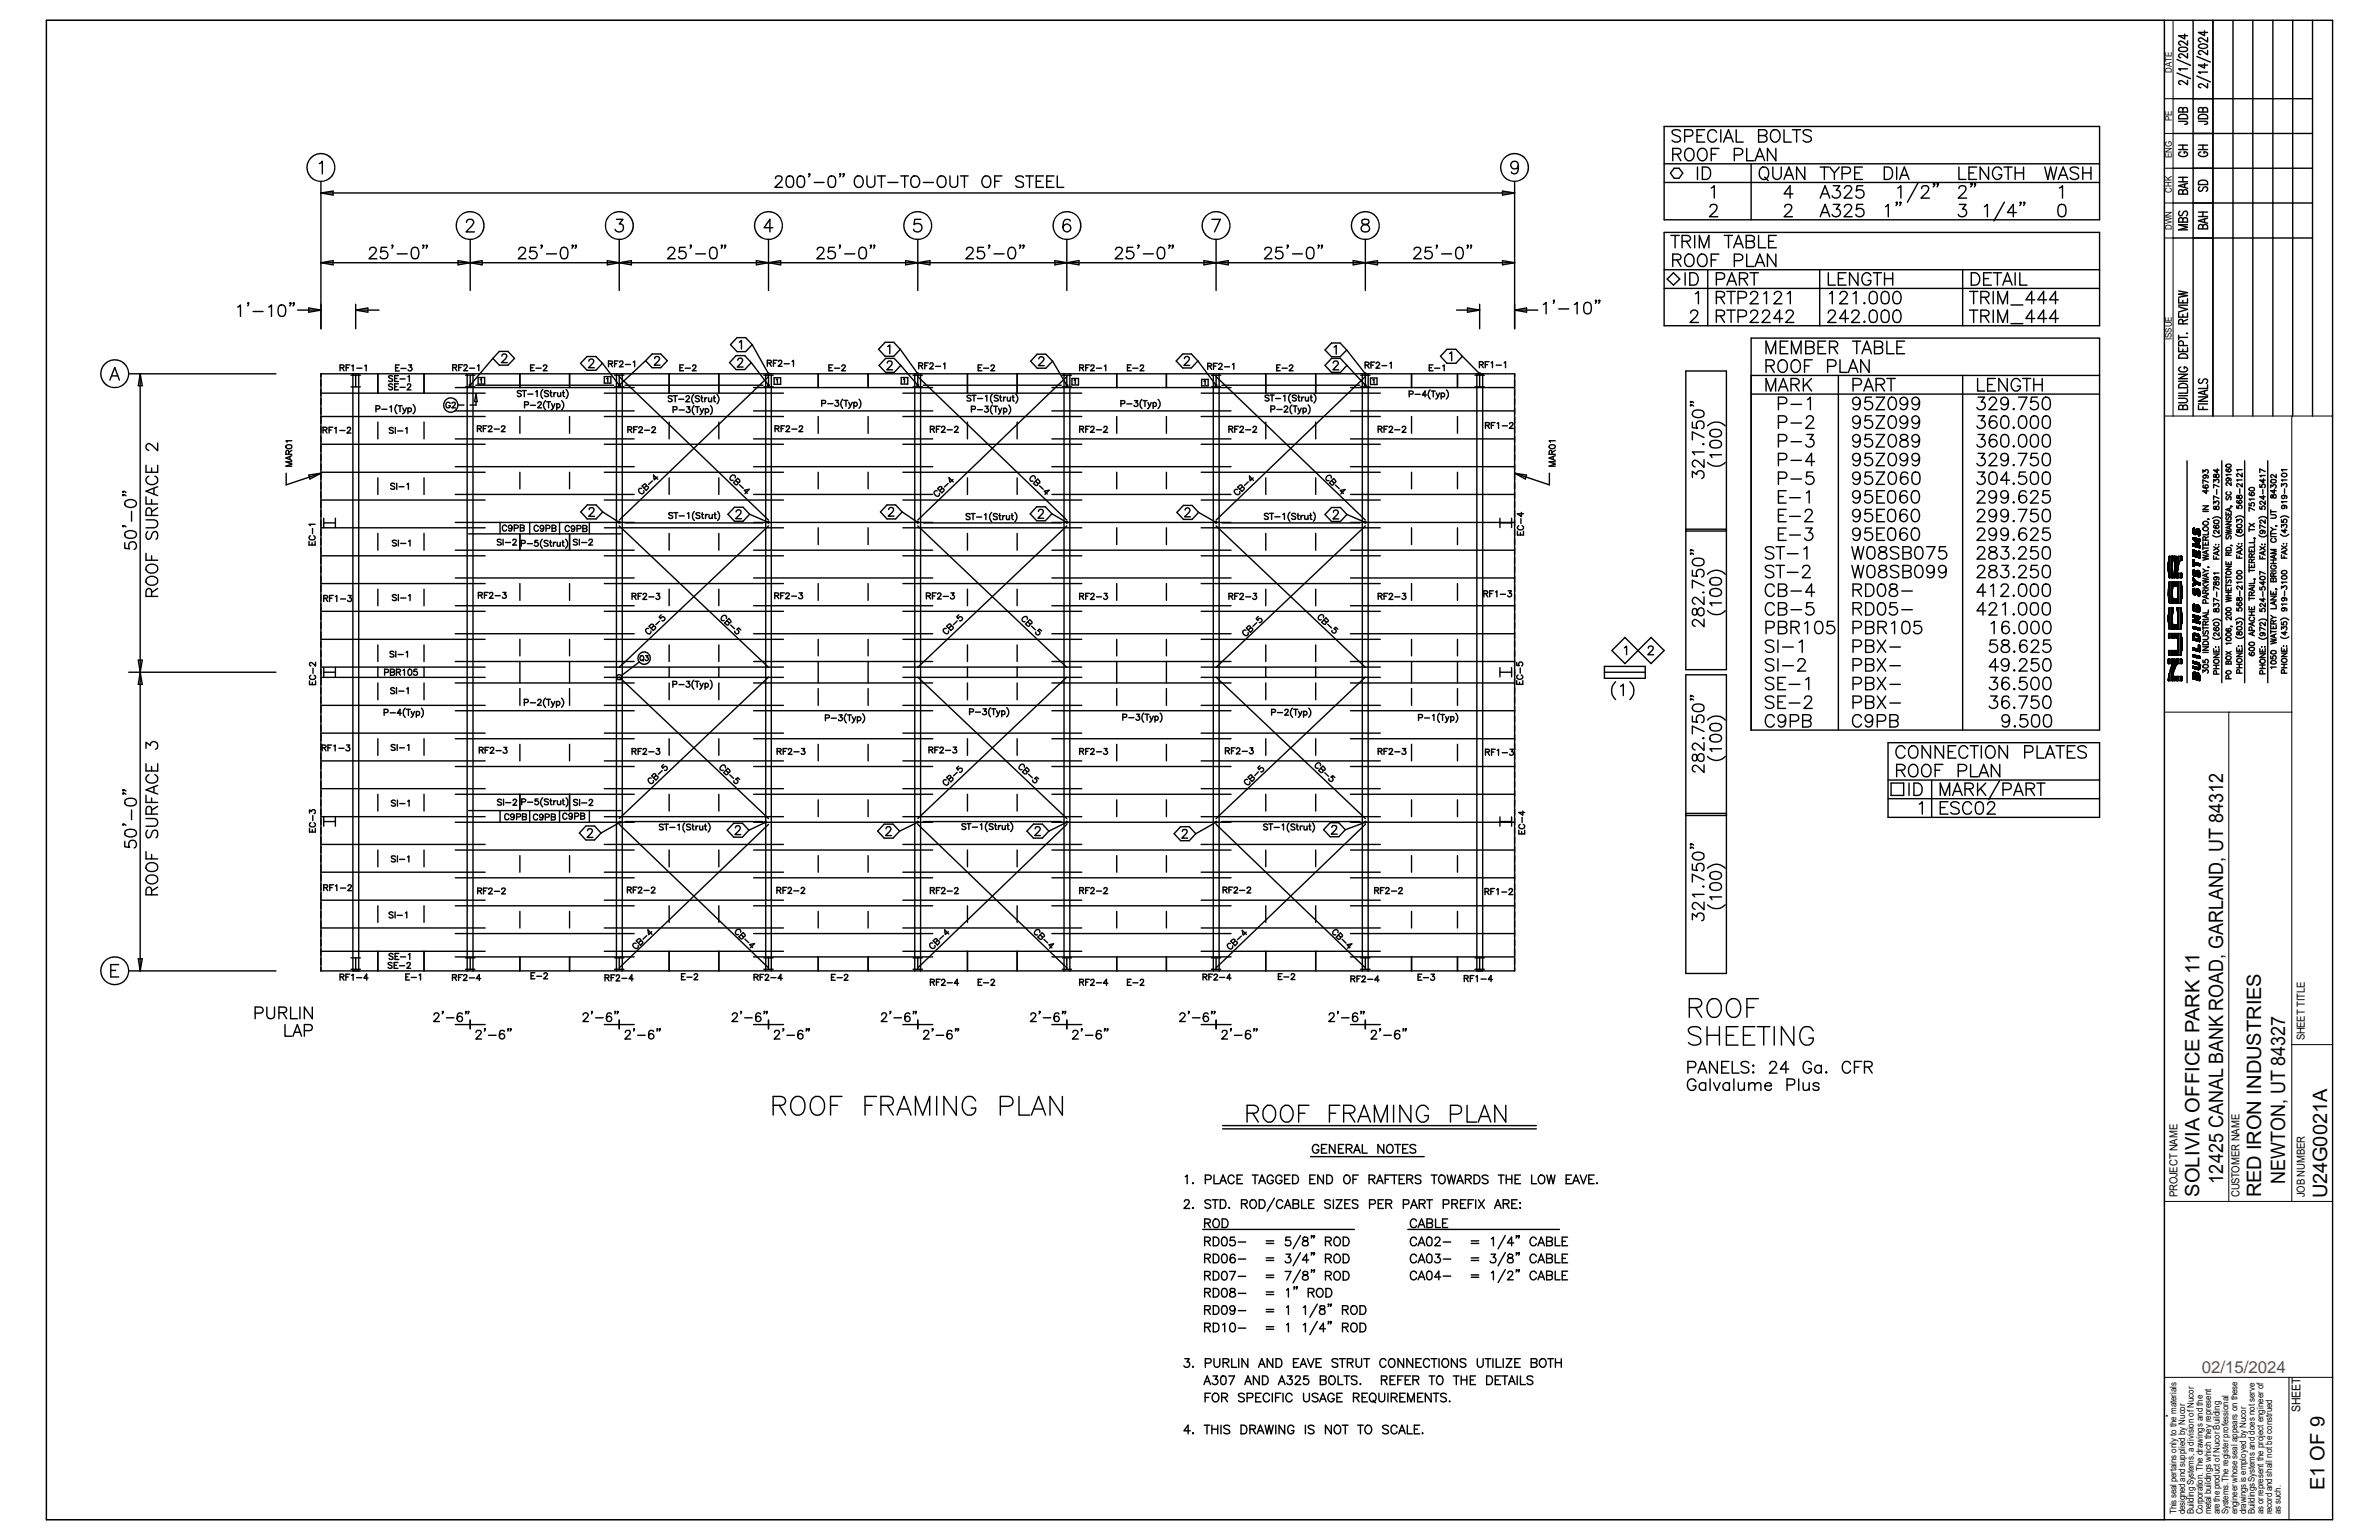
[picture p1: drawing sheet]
<svg xmlns="http://www.w3.org/2000/svg" width="432mm" height="279mm" viewBox="0 0 432 279" stroke-linecap="round" stroke-linejoin="round" font-family="sans-serif">
<defs><g id="words">
<g font-size="3.6">
<text x="403.5" y="214.8" transform="rotate(-90 403.5 214.8)">12425 CANAL BANK ROAD, GARLAND, UT 84312</text>
<text x="414.7" y="214.8" transform="rotate(-90 414.7 214.8)">NEWTON, UT 84327</text>
<text x="399.2" y="217.2" transform="rotate(-90 399.2 217.2)">SOLIVIA OFFICE PARK 11</text>
<text x="410.4" y="217.2" transform="rotate(-90 410.4 217.2)">RED IRON INDUSTRIES</text>
<text x="422.4" y="217.4" transform="rotate(-90 422.4 217.4)">U24G0021A</text>
<text x="421.9" y="270.3" transform="rotate(-90 421.9 270.3)">E1 OF 9</text>
</g>
<text font-size="3" fill="#f00" x="399.6" y="249">02/15/2024</text>
<text font-size="2.2" x="417.5" y="256.2" transform="rotate(-90 417.5 256.2)">SHEET</text>
<g font-size="2">
<text x="418.3" y="188.8" transform="rotate(-90 418.3 188.8)">SHEET TITLE</text>
<text x="395.2" y="217.2" transform="rotate(-90 395.2 217.2)">PROJECT NAME</text>
<text x="406.5" y="217.2" transform="rotate(-90 406.5 217.2)">CUSTOMER NAME</text>
<text x="418.3" y="217.2" transform="rotate(-90 418.3 217.2)">JOB NUMBER</text>
</g>
<g font-size="1.7">
<text x="394.2" y="13.2" transform="rotate(-90 394.2 13.2)">DATE</text>
<text x="394.2" y="21.9" transform="rotate(-90 394.2 21.9)">PE</text>
<text x="394.2" y="28.7" transform="rotate(-90 394.2 28.7)">ENG</text>
<text x="394.2" y="34.9" transform="rotate(-90 394.2 34.9)">CHK</text>
<text x="394.2" y="41.7" transform="rotate(-90 394.2 41.7)">DWN</text>
<text x="394.2" y="61.6" transform="rotate(-90 394.2 61.6)">ISSUE</text>
<text x="395.1" y="274.7" transform="rotate(-90 395.1 274.7)">This seal pertains only to the materials</text>
<text x="396.6" y="274.7" transform="rotate(-90 396.6 274.7)">designed and supplied by Nucor</text>
<text x="398.2" y="274.7" transform="rotate(-90 398.2 274.7)">Building Systems, a division of Nucor</text>
<text x="399.8" y="274.7" transform="rotate(-90 399.8 274.7)">Corporation. The drawings and the</text>
<text x="401.4" y="274.7" transform="rotate(-90 401.4 274.7)">metal buildings which they represent</text>
<text x="402.9" y="274.7" transform="rotate(-90 402.9 274.7)">are the product of Nucor Building</text>
<text x="404.5" y="274.7" transform="rotate(-90 404.5 274.7)">Systems. The register professional</text>
<text x="406.1" y="274.7" transform="rotate(-90 406.1 274.7)">engineer whose seal appears on these</text>
<text x="407.7" y="274.7" transform="rotate(-90 407.7 274.7)">drawings is employed by Nucor</text>
<text x="409.2" y="274.7" transform="rotate(-90 409.2 274.7)">Buildings Systems and does not serve</text>
<text x="410.8" y="274.7" transform="rotate(-90 410.8 274.7)">as or represent the project engineer of</text>
<text x="412.4" y="274.7" transform="rotate(-90 412.4 274.7)">record and shall not be construed</text>
<text x="414" y="274.7" transform="rotate(-90 414 274.7)">as such.</text>
</g>
</g></defs>
<g fill="none" stroke="#000" stroke-width=".25">
<path d="M8.4 3.7h415v272h-415zM392.9 3.7v272M394.4 17.9h25.3M395.1 13.3l2.5 1M395.1 10.8l2.5 1.1M395.5 8.7l.6-.1a.75 .75 0 0 1 .9 .3v.1a1.11 1.11 0 0 1-1.6 0zM396.2 19.8a.39 .39 0 0 0-.4-.3 .39 .39 0 0 0-.4 .3v.5h1.6v-.5l-.3-.3a.41 .41 0 0 0-.5 .3v.5M396.5 6.2v.9l-1.1-.6h1.6M397 14.6v.8l-.9-.7a.38 .38 0 0 0-.6 .1 .38 .38 0 0 0 .3 .5M397 12.5h-1.6l.3 .3M397 9.7v.8l-.9-.7h-.4l-.3 .2v.2l.4 .3M397 7.4v.8l-.7-.6a.44 .44 0 0 0-.6-.1 .44 .44 0 0 0-.2 .5l.3 .2"/>
<path d="M398.1 3.7v71.8M398.7 13.8l2.5 1.1M398.7 10.2l2.5 1.1M399.1 8.2a1.18 1.18 0 0 1 1.6 .1v.1a1.08 1.08 0 0 1-1.7 0zM399.8 19.8l-.1-.2h-.5l-.2 .2v.5h1.7v-.5a.45 .45 0 0 0-.4-.3 .45 .45 0 0 0-.5 .3v.5M400.1 11.5v.9l-1.1-.6h1.7M400.1 5.6v.9l-1.1-.6h1.7M400.7 15.2v.8l-.8-.6a.44 .44 0 0 0-.6-.2 .44 .44 0 0 0-.2 .6l.4 .1M400.7 13.1h-1.7l.4 .2M400.7 9.1v.8l-1-.7a.39 .39 0 0 0-.7 .2 .39 .39 0 0 0 .5 .5M400.7 6.8v.8l-.8-.5a.45 .45 0 0 0-.5-.2 .45 .45 0 0 0-.4 .4l.2 .2 .3 .1M401.7 3.7v71.8"/>
<path d="M405.3 3.7v71.8M408.9 3.7v71.8M412.5 3.7v71.8M416.1 3.7v71.8M419.7 3.7v71.8M58 29.7l.5-.4v2.2M58.3 32.9v26.7M58.3 35h216.6M58.3 35l2.2-.3v.7zM111.9 39.8h1.2l-.7 .8a.74 .74 0 0 1 .8 .9 .74 .74 0 0 1-1 .6l-.3-.1-.3-.4M140.8 32.4v-.3a.75 .75 0 0 1 1.1 0 .72 .72 0 0 1-.3 .9l-1 1h1.4M143 32a.73 .73 0 0 1 1 .3 1.84 1.84 0 0 1-.2 1.6 .73 .73 0 0 1-1.1-.3 1.84 1.84 0 0 1 .3-1.6z"/>
<path d="M144.9 32a.73 .73 0 0 1 1.1 .3 1.84 1.84 0 0 1-.2 1.6 .73 .73 0 0 1-1.1-.3 1.84 1.84 0 0 1 .2-1.6zM147 31.6l-.1 .1-.1-.1h.2l-.2 .5M147.8 33.1h1.8M150.6 32a.73 .73 0 0 1 1 .3 1.84 1.84 0 0 1-.2 1.6 .73 .73 0 0 1-1-.3 1.84 1.84 0 0 1 .2-1.6zM152.6 31.6l-.1 .1-.1-.1h.2l-.2 .5M153.2 31.6l-.1 .1-.1-.1h.2l-.2 .5M155.4 32a1.01 1.01 0 0 1 1.2 .4 1.01 1.01 0 0 1-.1 1.3 .77 .77 0 0 1-.9 .3 .77 .77 0 0 1-.5-.8 1.18 1.18 0 0 1 .3-1.2zM157.4 31.9v1.5a.73 .73 0 0 0 .7 .6 .73 .73 0 0 0 .7-.6v-1.5M159.3 31.9h1.4M160 31.9v2.1M161.2 33.1h1.8M163.5 31.9h1.4"/>
<path d="M164.2 31.9v2.1M165.5 32.2a.8 .8 0 0 1 .9-.3 .8 .8 0 0 1 .5 .8 .93 .93 0 0 1-.2 1 .93 .93 0 0 1-1 .2 1.39 1.39 0 0 1-.2-1.7zM167.1 39.8h-1.1l-.1 1a.82 .82 0 0 1 1.2-.1 .82 .82 0 0 1 0 1.2 .82 .82 0 0 1-1.2-.1l-.1-.2M167.6 33.1h1.8M170.3 32.2a.77 .77 0 0 1 .9-.3 .77 .77 0 0 1 .5 .8 .9 .9 0 0 1-.2 1 .9 .9 0 0 1-1 .2 1.26 1.26 0 0 1-.2-1.7zM172.4 31.9v1.5a.71 .71 0 0 0 .7 .6 .71 .71 0 0 0 .7-.6v-1.5M174.3 31.9h1.4M175 31.9v2.1M178.4 32.2a.77 .77 0 0 1 .9-.3 .77 .77 0 0 1 .5 .8 .9 .9 0 0 1-.2 1 .9 .9 0 0 1-1 .2 1.26 1.26 0 0 1-.2-1.7zM180.6 32.9h.8M181.9 31.9h-1.3v2.1M185.8 32.2a.8 .8 0 0 0-1.4 .2l.2 .3 1 .4a.54 .54 0 0 1 0 .8 1.04 1.04 0 0 1-1.2-.2"/>
<path d="M186.2 31.9h1.4M186.9 31.9v2.1M188.1 32.9h.8M189.4 31.9h-1.3v2.1h1.3M190 32.9h.8M191.3 31.9h-1.3v2.1h1.3M191.9 31.9v2.1h1.2M220 39.8h1.5l-1.1 2.3M247.3 39.9a.48 .48 0 0 0 .2 .7 1.04 1.04 0 0 1 1.1 .7 .66 .66 0 0 1-.6 .8h-.4a.66 .66 0 0 1-.6-.7 .66 .66 0 0 1 .7-.6l.5-.2a.48 .48 0 0 0 .2-.7zM272.7 34.7l2.2 .3-2.2 .4zM274.9 32.9v26.7M275.6 30a.7 .7 0 0 1-1 .6 .7 .7 0 0 1-.2-1.1 .7 .7 0 0 1 1.1 .1 2.23 2.23 0 0 1-.2 1.8 .64 .64 0 0 1-1-.2"/>
<path d="M302 33.1h79.1M302 22.9h79.1v17h-79.1zM302 29.7h79.1M303.6 28h1l.3-.1a.51 .51 0 0 0 0-.9l-1.3-.1v2.3M303.9 30.5h.9l.6 .9-.6 .9h-.9l-.7-.9zM304.4 28l.7 1.2M305 23.8a1.07 1.07 0 0 0-1.5 0l.2 .6 .9 .3a.55 .55 0 0 1 .2 1 1.01 1.01 0 0 1-1.3-.3M305.8 24.7h.9l.3-.1a.59 .59 0 0 0 .3-.7 .59 .59 0 0 0-.6-.4h-.9v2.3M306 27.2a.83 .83 0 0 1 .9-.2 .83 .83 0 0 1 .6 .8 .97 .97 0 0 1-.2 1 .97 .97 0 0 1-1.1 .2 1.39 1.39 0 0 1-.2-1.8zM308 24.6h.9M308.1 30.3v2.3M308.4 27.2a.83 .83 0 0 1 .9-.2 .83 .83 0 0 1 .5 .8 .97 .97 0 0 1-.2 1 .97 .97 0 0 1-1 .2 1.28 1.28 0 0 1-.2-1.8z"/>
<path d="M309 30.3h.8a1.21 1.21 0 0 1 .7 1.1 1.21 1.21 0 0 1-.7 1.2h-.8zM309.4 23.5h-1.4v2.3h1.4M310.4 37.6l.1-.3a.75 .75 0 0 1 1.1 0 .78 .78 0 0 1-.2 1l-1.1 1h1.5M310.6 34.1l.5-.4v2.2M310.6 28h.8M311.6 24a.83 .83 0 0 0-1-.5 .83 .83 0 0 0-.6 .9 .97 .97 0 0 0 .2 1 .97 .97 0 0 0 1 .3l.4-.5M312 26.9h-1.4v2.3M312.3 23.5v2.3M312.8 25.8l.9-2.3 .9 2.3M313.2 25h1M314.8 28.1h1a.59 .59 0 0 0 .5-.6 .59 .59 0 0 0-.5-.6h-1v2.3M315.1 23.5v2.3h1.3"/>
<path d="M317 26.9v2.3h1.3M317.8 29.7v10.2M318.6 29.2l.8-2.3 .9 2.3M318.9 28.4h1.1M319.2 24.6h1l.3 .1 .2 .3-.1 .6-.4 .2h-1v-2.3h1a.58 .58 0 0 1 .5 .7l-.2 .3-.3 .1M319.5 30.6a.83 .83 0 0 1 1-.3 .83 .83 0 0 1 .5 .9 .97 .97 0 0 1-.2 1 .97 .97 0 0 1-1.1 .2 1.39 1.39 0 0 1-.2-1.8zM320.3 32.1l.6 .7M321.6 23.8a.86 .86 0 0 1 .9-.2 .86 .86 0 0 1 .6 .8 1.09 1.09 0 0 1-1.1 1.4l-.2-.1a1.39 1.39 0 0 1-.2-1.9zM321.8 30.3v1.6a.77 .77 0 0 0 .7 .7 .77 .77 0 0 0 .8-.7v-1.6M322.3 26.9v2.3l-1.5-2.3v2.3M323.8 23.5v2.3h1.3M323.8 32.6l.9-2.3 .8 2.3"/>
<path d="M323.9 37.6l.1-.3a.75 .75 0 0 1 1.1 0 .78 .78 0 0 1-.2 1l-1.1 1h1.5M324.1 31.8h1.1M325.3 23.5h1.5M325.4 35.2h-1.6l1.1-1.5v2.2M326.1 23.5v2.3M327.6 30.3v2.3l-1.5-2.3v2.3M328.8 23.8a1.03 1.03 0 0 0-1.5 0 .52 .52 0 0 0 .4 .7l.6 .2a.52 .52 0 0 1 .5 .4 .52 .52 0 0 1-.3 .6 .94 .94 0 0 1-1.2-.3M330.4 30.3h1.5M330.4 35.9l.9-2.2 .8 2.2M330.4 39.3l.9-2.2 .8 2.2M330.7 35.2h1.1M330.7 38.6h1.1"/>
<path d="M331.1 30.3v2.3M332.1 30.3l.9 1.1v1.2M332.7 33.7h1.2l-.6 .8a.73 .73 0 0 1 .8 .9 .73 .73 0 0 1-1 .5l-.4-.1-.2-.3M332.7 37.1h1.2l-.6 .8a.73 .73 0 0 1 .8 .9 .73 .73 0 0 1-1 .5l-.4-.1-.2-.3M333.8 30.3l-.8 1.1M334.3 31.5h1a.62 .62 0 0 0 .6-.4 .62 .62 0 0 0-.2-.7l-1.4-.1v2.3M334.8 34.2l.1-.3a.77 .77 0 0 1 1-.1 .51 .51 0 0 1 .1 .7l-1.3 1.4h1.5M334.8 37.6l.1-.3a.77 .77 0 0 1 1-.1 .51 .51 0 0 1 .1 .7l-1.3 1.4h1.5M336.6 31.4h.9M338 30.3h-1.4v2.3h1.4M338.1 33.7h-1l-.2 1a.79 .79 0 0 1 1.2-.1 .79 .79 0 0 1-.1 1.2 .79 .79 0 0 1-1.2-.3M338.1 37.1h-1l-.2 1a.79 .79 0 0 1 1.2-.1 .79 .79 0 0 1-.1 1.2 .79 .79 0 0 1-1.2-.3"/>
<path d="M342 30.3h.7a1.19 1.19 0 0 1 .8 1.1 1.19 1.19 0 0 1-.8 1.2h-.7zM342.2 37.5l.5-.4v2.2M344.3 30.3v2.3M344.4 36.7l-.1 .2-.2-.2h.3l-.3 .6M344.5 34.1l.5-.4v2.2M344.8 32.6l.9-2.3 .8 2.3M345 36.7l-.1 .2-.1-.2h.2l-.2 .6M345.1 31.8h1.1M348.1 33.2l-1.9 3.5M348.8 34.2l.1-.3a.75 .75 0 0 1 1.1 0 .78 .78 0 0 1-.2 1l-1.1 1h1.5M351.2 33.4l-.2 .1-.1-.1 .1-.2 .2 .2-.3 .5M351.8 33.4l-.1 .1-.1-.1 .1-.2 .1 .2-.2 .5"/>
<path d="M355.6 30.3v2.3h1.2M355.6 34.2v-.3a.75 .75 0 0 1 1.1 0 .78 .78 0 0 1-.2 1l-1.1 1h1.6M355.6 37.1h1.2l-.6 .8a.73 .73 0 0 1 .8 .9 .73 .73 0 0 1-1 .5l-.4-.1-.2-.3M357.4 31.4h.8M357.9 33.4l-.1 .1-.1-.1 .1-.2 .1 .2-.2 .5M358.6 33.4l-.2 .1v-.1v-.2l.2 .2-.2 .5M358.8 30.3h-1.4v2.3h1.4M360.2 37.5l.5-.4v2.2M360.9 30.3v2.3l-1.5-2.3v2.3M363.3 30.8a.86 .86 0 0 0-1-.5 .86 .86 0 0 0-.6 .9 1.09 1.09 0 0 0 1.1 1.4 .83 .83 0 0 0 .5-.9h-.5M363.7 30.3h1.5M363.8 36.7l-1.9 3.4"/>
<path d="M364.5 30.3v2.3M365.8 31.4h1.5M365.8 30.3v2.3M366 38.6h-1.6l1-1.5v2.2M366.8 36.7l-.1 .2-.1-.2h.1a.44 .44 0 0 1-.1 .6M367.3 30.3v2.3M367.5 36.7l-.1 .2-.1-.2h.2l-.2 .6M371.1 30.3l.6 2.3 .5-2.3 .5 2.3 .6-2.3M373.6 32.6l.9-2.3 .8 2.3M373.8 34.1l.6-.4v2.2M373.8 37.2a.8 .8 0 0 1 1.1 .3 2.02 2.02 0 0 1-.2 1.7 .74 .74 0 0 1-1.1-.3 2.14 2.14 0 0 1 .2-1.7zM373.9 31.8h1.1"/>
<path d="M377.3 30.6a1.07 1.07 0 0 0-1.5 0l.2 .6 .9 .3a.55 .55 0 0 1 .2 .9 1.01 1.01 0 0 1-1.3-.2M378 31.4h1.5M378 30.3v2.3M379.5 30.3v2.3M394.4 30.5h25.3M394.4 36.8h25.3M394.4 24.2h25.3M395.4 22l1.5 .1 .1 .1v.3l-.5 .1M395.4 33h1.6M395.4 32.2h1.6M395.4 27.1h1.6M395.4 26.3h1.6"/>
<path d="M395.5 21a1.07 1.07 0 0 1 1.5 .1v.4h-1.6zM395.6 38.3a.45 .45 0 0 0-.2 .5 .45 .45 0 0 0 .4 .4l.3-.2 .3-.6 .4-.1a.51 .51 0 0 1 0 .9M395.8 27.6l-.4 .2a.88 .88 0 0 0 .7 .7 .88 .88 0 0 0 .9-.3v-.4l-.2-.2h-.3v.2M396.2 39.8a.39 .39 0 0 0-.4-.3 .39 .39 0 0 0-.4 .3v.5h1.6v-.5l-.3-.3a.41 .41 0 0 0-.5 .3v.5M396.2 34.7a.39 .39 0 0 0-.4-.3 .39 .39 0 0 0-.4 .3v.5h1.6v-.5l-.3-.3a.41 .41 0 0 0-.5 .3v.5M396.2 26.3v.8M396.2 32.2v.8M396.5 33.4v.6M397 33.3l-1.6 .4 1.6 .5M399 22h1.3l.4 .2-.1 .3-.5 .1M399 27.1h1.7M399 26.3h1.7"/>
<path d="M399 39.3h1.7M399 38.5h1.7M399.1 32.9a1.14 1.14 0 0 1 1.6 .2v.4h-1.7zM399.1 21a1.14 1.14 0 0 1 1.6 .1v.4h-1.7zM399.3 33.9l-.2 .1a.43 .43 0 0 0 0 .5 .43 .43 0 0 0 .4 .2l.2-.1 .2-.5a.43 .43 0 0 1 .7-.1 .43 .43 0 0 1-.2 .7M399.5 27.6a.4 .4 0 0 0-.4 .2 .4 .4 0 0 0 0 .4 1.2 1.2 0 0 0 1.6-.1v-.3l-.3-.2h-.4v.2M399.8 26.3v.8M399.8 38.5v.8M400.1 39.8v.5M400.7 39.6l-1.7 .4 1.7 .5M43.1 55.7l.5-.4v2.1M45.1 55l-.1 .1v-.1h.1l-.1 .5"/>
<path d="M45.9 56.5h1.9M48.8 55.7l.5-.4v2.1M50.8 55.4a.73 .73 0 0 1 1 .3 1.84 1.84 0 0 1-.2 1.6 .73 .73 0 0 1-1.1-.3 1.84 1.84 0 0 1 .3-1.6zM52.8 55l-.1 .1-.1-.1h.2l-.2 .5M53.4 55l-.1 .1-.1-.1 .1-.1a.39 .39 0 0 1-.1 .6M54 56.3h4.3M56 55.9l2.3 .4-2.3 .3zM58.3 47.7h216.6M58.3 47.7l2.2-.4v.7zM64.6 55.2v4.4M64.6 56.3h4.2M64.6 56.3l2.2-.4v.7z"/>
<path d="M67.1 45.3l.1-.3a.75 .75 0 0 1 1 0 .72 .72 0 0 1-.2 1l-1 .9h1.4M70.2 44.9h-1l-.1 .9a.74 .74 0 0 1 1.1-.1 .74 .74 0 0 1-.1 1.1 .74 .74 0 0 1-1.1-.2M71.3 44.5l-.1 .2-.1-.2h.2l-.2 .5M72.1 46.1h1.8M74.9 45a.68 .68 0 0 1 1 .3 1.66 1.66 0 0 1-.2 1.6 .73 .73 0 0 1-1-.3 1.84 1.84 0 0 1 .2-1.6zM76.9 44.5l-.1 .2-.1-.2h.1a.39 .39 0 0 1-.1 .5M77.5 44.5l-.1 .2-.1-.2h.2l-.2 .5M83.1 47.3l2.2 .4-2.2 .3zM84.7 40.3l.2-.4h.9a.51 .51 0 0 1 .1 .7l-1.3 1.5h1.5M85.3 43.4v9.3M85.3 47.7l2.2-.4v.7zM94.1 45.3l.2-.3a.68 .68 0 0 1 1.1 .3l-.3 .7-1 .9h1.4"/>
<path d="M97.3 44.9h-1l-.1 .9a.75 .75 0 0 1 1.1 0 .75 .75 0 0 1-.2 1.1 .75 .75 0 0 1-1-.3M98.4 44.5l-.1 .2-.1-.2h.1a.39 .39 0 0 1-.1 .5M99.2 46.1h1.8M102 45a.73 .73 0 0 1 1 .3 1.84 1.84 0 0 1-.2 1.6 .68 .68 0 0 1-1-.3 1.66 1.66 0 0 1 .2-1.6zM104 44.5l-.1 .2-.1-.2h.2l-.2 .5M104.6 44.5l-.1 .2-.1-.2h.1a.39 .39 0 0 1-.1 .5M110.2 47.3l2.2 .4-2.2 .3zM112.4 43.4v9.3M112.4 47.7l2.2-.4v.7zM121.2 45.3l.2-.3a.68 .68 0 0 1 1.1 .3l-.3 .7-1 .9h1.4M124.4 44.9h-1l-.1 .9a.74 .74 0 0 1 1.1 0 .74 .74 0 0 1-.2 1.1 .74 .74 0 0 1-1.1-.3M125.5 44.5l-.2 .2v-.2h.2l-.2 .5"/>
<path d="M126.3 46.1h1.8M129.1 45a.73 .73 0 0 1 1 .3 1.84 1.84 0 0 1-.2 1.6 .73 .73 0 0 1-1-.3 1.84 1.84 0 0 1 .2-1.6zM131.1 44.5l-.1 .2-.1-.2h.2l-.2 .5M131.7 44.5l-.1 .2-.1-.2h.2l-.2 .5M137.3 47.3v.7l4.4-.7v.7zM139.5 43.4v9.3M140.3 41.3h-1.6l1-1.5v2.3M148.3 45.3l.1-.3a.75 .75 0 0 1 1 0 .72 .72 0 0 1-.2 1l-.9 .9h1.3M151.4 44.9h-.9l-.2 .9a.74 .74 0 0 1 1.1-.1 .74 .74 0 0 1-.1 1.1 .74 .74 0 0 1-1.1-.2M152.5 44.5l-.1 .2v-.2h.1l-.1 .5M153.3 46.1h1.9M156.2 45a.73 .73 0 0 1 1 .3 1.84 1.84 0 0 1-.2 1.6 .73 .73 0 0 1-1-.3 1.84 1.84 0 0 1 .2-1.6z"/>
<path d="M158.2 44.5l-.1 .2-.2-.2h.2a.39 .39 0 0 1-.2 .5M158.7 44.5v.2l-.1-.2h.1l-.1 .5M164.4 47.3l4.4 .7v-.7l-4.4 .7zM166.6 43.4v9.3M175.4 45.3l.1-.3a.75 .75 0 0 1 1 0 .72 .72 0 0 1-.2 1l-1 .9h1.4M178.5 44.9h-1l-.1 .9a.74 .74 0 0 1 1.1-.1 .74 .74 0 0 1-.1 1.1 .74 .74 0 0 1-1.1-.2M179.6 44.5l-.1 .2-.1-.2h.1a.39 .39 0 0 1-.1 .5M180.4 46.1h1.8M183.3 45a.69 .69 0 0 1 .9 .3 1.54 1.54 0 0 1-.2 1.6 .69 .69 0 0 1-1-.3 1.54 1.54 0 0 1 .3-1.6zM185.3 44.5l-.1 .2-.2-.2h.2a.39 .39 0 0 1-.2 .5M185.8 44.5v.2l-.2-.2h.2a.39 .39 0 0 1-.2 .5M191.5 47.3l2.1 .4-2.1 .3z"/>
<path d="M193.6 43.4v9.3M193.6 47.7l2.2-.4v.7zM194.3 40.1a.75 .75 0 0 0-1-.2 2.16 2.16 0 0 0-.3 1.8 .7 .7 0 0 0 1.2 .2 .7 .7 0 0 0-.3-1.1 .7 .7 0 0 0-.9 .5M202.5 45.3l.1-.3a.68 .68 0 0 1 1.1 .3l-.3 .7-1 .9h1.4M205.6 44.9h-1l-.1 .9a.75 .75 0 0 1 1.2 0 .75 .75 0 0 1-.2 1.1 .75 .75 0 0 1-1.1-.3M206.7 44.5l-.1 .2-.1-.2h.1a.39 .39 0 0 1-.1 .5M207.5 46.1h1.8M210.3 45a.73 .73 0 0 1 1 .3 1.84 1.84 0 0 1-.2 1.6 .68 .68 0 0 1-1-.3 1.66 1.66 0 0 1 .2-1.6zM212.3 44.5l-.1 .2-.1-.2h.2l-.2 .5M212.9 44.5v.2l-.2-.2h.2a.39 .39 0 0 1-.2 .5M218.5 47.3l4.4 .7v-.7l-4.4 .7zM220.7 43.4v9.3"/>
<path d="M229.6 45.3a.43 .43 0 0 1 .4-.4h.4a.49 .49 0 0 1 .3 .8l-1.2 1.2h1.4M232.7 44.9h-1l-.1 .9a.74 .74 0 0 1 1.1-.1 .74 .74 0 0 1-.1 1.1 .74 .74 0 0 1-1.1-.2M233.8 44.5l-.1 .2-.1-.2h.2l-.2 .5M234.6 46.1h1.8M237.4 45a.73 .73 0 0 1 1 .3 1.84 1.84 0 0 1-.2 1.6 .73 .73 0 0 1-1-.3 1.84 1.84 0 0 1 .2-1.6zM239.4 44.5l-.1 .2-.1-.2h.2l-.2 .5M240 44.5l-.1 .2-.1-.2h.2l-.2 .5M245.6 47.3l4.4 .7v-.7l-4.4 .7zM247.8 43.4v9.3M256.7 45.3l.1-.3a.75 .75 0 0 1 1 0 .72 .72 0 0 1-.2 1l-1.1 .9h1.5M259.8 44.9h-1l-.1 .9a.74 .74 0 0 1 1.1-.1 .74 .74 0 0 1-.1 1.1 .74 .74 0 0 1-1.1-.2M260.9 44.5l-.1 .2-.1-.2h.2l-.2 .5"/>
<path d="M261.7 46.1h1.8M264.4 56.3h4.2M264.5 45a.68 .68 0 0 1 1 .3 1.66 1.66 0 0 1-.2 1.6 .73 .73 0 0 1-1-.3 1.84 1.84 0 0 1 .2-1.6zM266.4 55.9l2.2 .4-2.2 .3zM266.5 44.5l-.1 .2-.1-.2h.1a.39 .39 0 0 1-.1 .5M267.1 44.5l-.1 .2-.1-.2h.2l-.2 .5M268.6 55.2v4.4M272.7 47.3l2.2 .4-2.2 .3zM274.9 56.3h4.2M274.9 56.3l2.2-.4v.7zM280.1 55.2l.5-.3v2M282.1 54.5l-.1 .2-.1-.2h.2l-.2 .5"/>
<path d="M282.9 56h1.8M285.7 55.2l.6-.3v2M287.7 54.9a.73 .73 0 0 1 1.1 .3 1.84 1.84 0 0 1-.3 1.7 .73 .73 0 0 1-1-.3 1.84 1.84 0 0 1 .2-1.7zM289.8 54.5l-.2 .2v-.2h.2l-.2 .5M290.4 54.5l-.2 .2v-.2h.2l-.2 .5M302 42.2h79.1v16.9h-79.1zM302 48.9h79.1M302 52.3h79.1M302.6 50.6l1.1-1.1 1.2 1.1-1.2 1.1zM303.3 42.7h1.5M303.6 47.2l1.3-.1a.52 .52 0 0 0 0-.9l-.3-.1h-1v2.2M304 42.7v2.3"/>
<path d="M304.4 47.2l.7 1.1M305.3 43.8h1a.58 .58 0 0 0 .5-.7l-.2-.3-.3-.1h-1v2.3M305.9 49.5v2.2M306 46.4l.4-.3a1.18 1.18 0 0 1 1.1 .8 1.18 1.18 0 0 1-.5 1.4 .85 .85 0 0 1-1.2-.8v-.6zM306.1 43.8l.7 1.2M306.7 49.5h.8a1.19 1.19 0 0 1 .8 1.1 1.19 1.19 0 0 1-.8 1.1h-.8zM306.9 56.8a.5 .5 0 0 1 .4-.5h.4a.54 .54 0 0 1 .4 .8l-1.4 1.4h1.6M307.6 42.7v2.3M307.7 53.3l.6-.4v2.2M308.4 46.4l.4-.3a1.18 1.18 0 0 1 1.1 .8 1.18 1.18 0 0 1-.5 1.4 1.07 1.07 0 0 1-1.3-.5 1.07 1.07 0 0 1 .3-1.4zM308.4 45v-2.3l.9 2.3 .9-2.3v2.3M310 48.9v10.2"/>
<path d="M310.6 47.2h.8M311.5 50.7h1l.3-.2a.58 .58 0 0 0 0-.9l-.3-.1h-1v2.2M311.5 53.9l1.3-.1a.52 .52 0 0 0 0-.8l-.3-.1h-1v2.2M311.5 57.3l1.3-.1a.52 .52 0 0 0 0-.8l-.3-.1h-1v2.2M312 46.1h-1.4v2.2M312.3 53.9l.7 1.2M312.3 57.3l.7 1.2M313 42.7h1.5M313.4 56.3h1.6M313.4 51.7l.9-2.2 .9 2.2M313.4 52.9h1.6M313.7 42.7v2.3"/>
<path d="M313.8 51h1M314.2 52.9v2.2M314.2 56.3v2.2M314.7 45l.9-2.3 .8 2.3M314.8 47.3h1a.59 .59 0 0 0 .5-.6 .59 .59 0 0 0-.5-.6h-1v2.2M315 44.2h1.1M315.5 54.1h.9l.4-.2a.58 .58 0 0 0 0-.9l-.4-.1h-.9v2.2M315.5 57.4h.9l.4-.1a.58 .58 0 0 0 0-.9l-.4-.1h-.9v2.2M315.7 50.5h1.3a.52 .52 0 0 0 0-.9l-.3-.1h-1v2.2M316.4 50.5l.8 1.2M316.9 43.8h1a.6 .6 0 0 1 .5 .6 .6 .6 0 0 1-.5 .6h-1v-2.3h1l.3 .1a.51 .51 0 0 1 0 .9l-.3 .1M317 46.1v2.2h1.3"/>
<path d="M317.6 49.5h1.6M317.8 53.4a.5 .5 0 0 1 .4-.5h.4a.54 .54 0 0 1 .3 .8l-1.3 1.4h1.6M317.8 56.8a.5 .5 0 0 1 .4-.5h.4a.54 .54 0 0 1 .3 .8l-1.3 1.4h1.6M318.4 49.5v2.2M318.6 48.3l.8-2.2 .9 2.2M318.9 47.6h1.1M319.2 42.7v2.3h1.3M319.9 56.8a.5 .5 0 0 1 .4-.5h.5a.54 .54 0 0 1 .3 .8l-1.3 1.4h1.5M320.1 53.3l.5-.4v2.2M321 43.8h.9M322 53.4v-.1a.75 .75 0 0 1 1.1-.3 .46 .46 0 0 1 .1 .7l-1.3 1.4h1.5M322.3 46.1v2.2l-1.5-2.2v2.2"/>
<path d="M322.4 42.7h-1.4v2.3h1.4M323.6 57.8h-1.7l1.1-1.5v2.2M324.2 56.8l.1-.3 .3-.2 .7 .1a.46 .46 0 0 1 .1 .7l-1.3 1.4h1.5M324.4 53.3l.6-.4v2.2M330.3 48.9v10.2M331.9 49.5v2.2h1.2M331.9 56.8a.5 .5 0 0 1 .4-.5h.4a.54 .54 0 0 1 .3 .8l-1.3 1.4h1.5M332.1 53.3l.5-.4v2.2M333.7 50.5h.8M334 53.4l.1-.3a.71 .71 0 0 1 1-.1 .46 .46 0 0 1 .1 .7l-1.3 1.4h1.5M335.1 49.5h-1.4v2.2h1.4M335.5 57.8h-1.6l1-1.5v2.2"/>
<path d="M336.1 56.8l.2-.3 .2-.2 .7 .1a.46 .46 0 0 1 .1 .7l-1.3 1.4h1.5M336.3 53.3l.6-.4v2.2M337.2 49.5v2.2l-1.5-2.2v2.2M338.3 55l.1-.1 .1 .1zM338.3 58.4l.1-.1 .1 .1zM339.6 50a.83 .83 0 0 0-1-.5 .83 .83 0 0 0-.7 .8 1 1 0 0 0 .3 1.1 1 1 0 0 0 1.1 .2l.3-.4v-.3h-.6M339.6 53a.74 .74 0 0 1 1.1 .3 2.09 2.09 0 0 1-.3 1.7 .8 .8 0 0 1-1.1-.3 2.02 2.02 0 0 1 .3-1.7zM339.6 56.4a.74 .74 0 0 1 1.1 .3 2.09 2.09 0 0 1-.3 1.7 .8 .8 0 0 1-1.1-.3 2.02 2.02 0 0 1 .3-1.7zM340 49.5h1.5M340.7 49.5v2.2M341.7 53a.74 .74 0 0 1 1.1 .3 2.09 2.09 0 0 1-.2 1.7 .8 .8 0 0 1-1.1-.3 2.02 2.02 0 0 1 .2-1.7zM341.7 56.4a.74 .74 0 0 1 1.1 .3 2.09 2.09 0 0 1-.2 1.7 .8 .8 0 0 1-1.1-.3 2.02 2.02 0 0 1 .2-1.7z"/>
<path d="M342.1 50.5h1.4M342.1 49.5v2.2M343.5 49.5v2.2M343.9 53a.69 .69 0 0 1 1 .3 1.75 1.75 0 0 1-.2 1.7 .76 .76 0 0 1-1-.3 1.69 1.69 0 0 1 .2-1.7zM343.9 56.4a.69 .69 0 0 1 1 .3 1.75 1.75 0 0 1-.2 1.7 .76 .76 0 0 1-1-.3 1.69 1.69 0 0 1 .2-1.7zM356.2 48.9v10.2M357.5 56.3h1.5M357.5 52.9h1.5M357.8 49.5h.8a1.19 1.19 0 0 1 .8 1.1 1.19 1.19 0 0 1-.8 1.1h-.8zM358.2 52.9v2.2M358.2 56.3v2.2M359.5 53.9l1.3-.1a.52 .52 0 0 0 0-.8l-.3-.1h-1v2.2"/>
<path d="M359.5 57.3l1.3-.1a.52 .52 0 0 0 0-.8l-.3-.1h-1v2.2M360 50.5h.9M360.3 53.9l.7 1.2M360.3 57.3l.7 1.2M361.4 49.5h-1.4v2.2h1.4M361.8 49.5h1.5M361.8 52.9v2.2M361.8 56.3v2.2M362.5 49.5v2.2M362.6 55.1v-2.2l.9 2.2 .9-2.2v2.2M362.6 58.5v-2.2l.9 2.2 .9-2.2v2.2M363.5 51.7l.9-2.2 .8 2.2"/>
<path d="M363.8 51h1.1M365 55.3h2.2M365 58.7h2.2M365.8 49.5v2.2M366.6 49.5v2.2h1.3M369.3 54.4h-1.6l1.1-1.5v2.2M369.3 57.8h-1.6l1.1-1.5v2.2M371.5 54.4h-1.6l1-1.5v2.2M371.5 57.8h-1.6l1-1.5v2.2M373.6 54.4h-1.6l1.1-1.5v2.2M373.6 57.8h-1.6l1.1-1.5v2.2M394.4 43.2h25.3"/>
<path d="M395.4 54.2v.7h1.6v-.7M395.4 56.8v.7h1.6v-.7M395.4 55.7l1.6 .4-1.6 .5M395.4 55.4h1.6M395.4 52.8l1.6 .3-1.6 .3 1.6 .2-1.6 .3M396.2 58.8l-.1-.8h-.6l-.1 .8h1.6M396.2 54.5v.4M396.2 57.1v.4M397 58l-.8 .3M397 40.8h-1.6l1.6 .4-1.6 .5h1.6M399.8 41l-.3-.3-.4 .2-.1 .6h1.7v-.5l-.4-.3-.4 .2-.1 .6M19.9 69l.9-2.3 .9 2.3"/>
<path d="M20.3 68.2h1.1M23.4 67.8h26.7M25.4 67.8v108.3M25.4 67.8l.4 2.2h-.7zM53 80h-1.1l.2 .2M58.3 67.8h216.6v108.3h-216.6zM58.3 71.3h29.8M58.3 75.6h29.8M58.6 78h.7v-.4l-.7-.1v1.1M59 78l.4 .6M59.7 78h.4M60.4 77.5h-.7v1.1"/>
<path d="M60.7 77.7l.3-.2v1.1M61.7 78.1h.9M61.7 66.7h.7v-.4l-.7-.1v1.1M62.1 66.7l.3 .6M62.8 66.7h.4M63 77.8a.3 .3 0 0 1 .4-.3 .3 .3 0 0 1 .2 .3l-.7 .8h.8M63.5 66.2h-.7v1.1M63.7 68.1h1.7M63.7 70.2h1.7M63.8 66.4l.3-.2v1.1M64.1 67.8v108.3M64.6 68.1v2.1"/>
<path d="M64.8 66.8h.9M65.1 67.8v108.3M66.2 66.4l.3-.2v1.1M68.2 74.2l.7-.1v-.4l-.7-.1v1.1M68.6 67.8v3.5M68.6 76.6v3M69.3 74.3h.9M70.7 73.8l.3-.2v1.1M71.2 68.3l-.2-.1-.5 .1 .2 .3 .5 .1v.2v.2l-.2 .1-.5-.1M71.2 69.8l-.2-.2-.5 .2 .1 .2 .6 .3v.4a.44 .44 0 0 1-.7-.1M71.4 77.7l-.3-.1-.4 .1 .1 .3 .4 .1 .2 .2v.2l-.3 .1-.4-.1M71.6 68.7h.5"/>
<path d="M71.6 70.1h.4M71.8 77.6v1M71.8 66.7h.4M72.1 73.4a1.08 1.08 0 0 0 0 1.7M72.2 78.2h.9M72.3 73.6h.7M72.3 68.2h-.7v1h.7M72.3 69.6h-.7v1.1h.7M72.5 66.2h-.7v1.1h.7M72.6 73.6v1.1M72.6 68.7h.9M72.6 70.3h.9"/>
<path d="M72.8 66.8h.9M73.1 74l.3 .7M73.6 77.8l.3-.2v1M73.7 74l-.4 .9-.2 .2M74 69.9l.1-.3 .4 .1v.2l-.1 .3-.5 .5h.7M74 74.1a.35 .35 0 0 1 .6 0 .35 .35 0 0 1 0 .5 .35 .35 0 0 1-.6-.1M74 68.3l.3-.1v1M74 74v1.1M74.2 66.2h.5l-.3 .4h.2a.38 .38 0 0 1 0 .6 .38 .38 0 0 1-.6-.1M75 73.4a1.08 1.08 0 0 1 0 1.7M77 67.8v3.5M77 76.6v3"/>
<path d="M81.7 73.2a.4 .4 0 0 0-.4-.2 .4 .4 0 0 0-.4 .4 .45 .45 0 0 0 .2 .5 .45 .45 0 0 0 .6 0v-.3h-.3M82 73.2a.3 .3 0 0 1 .4-.2 .3 .3 0 0 1 .2 .3l-.6 .7h.7M82.2 66.7l.6-.1v-.3l-.6-.1v1.1M82.5 66.7l.4 .6M82.6 70.3h32.5M82.6 74.5h32.5M82.6 79.6h32.5M83.1 73.5h1.1M83.3 66.7h.4M83.9 66.2h-.6v1.1M84.2 66.4l.2-.2h.3l.1 .2-.1 .3-.5 .6h.7M84.5 68.1h1.7"/>
<path d="M84.5 70.2h1.7M84.8 67.8v108.3M85.2 66.8h.9M85.3 68.1v2.1M85.9 67.8v108.3M86.4 69.9h25M86.4 72.9v.6h-1.1M86.4 71.4l.2 1.5h-.5zM86.7 66.4l.2-.2v1.1M86.7 77.8l.5-.1 .1-.4h-.6v1M86.8 68.5h1.2v1.2h-1.2zM87 77.8l.4 .5"/>
<path d="M87.2 68.9l.2-.2v.8M87.7 77.8h.4M88.4 77.3h-.7v1M88.6 77.5l.3-.2h.3v.3l-.6 .7h.7M89.5 65l-4.2 4.9M89.7 77.9h.9M90.6 63.8h1.6l1.2 1.2-1.2 1.3h-1.6l-1.1-1.3zM91 77.5l.2-.2h.4v.3l-.6 .7h.7M91.1 64.6v-.2l.3-.2h.3l.3 .3-.2 .6-.8 .7h1.1M94.4 67.8v2.5M94.4 75.6v3M94.6 71l-.3-.1h-.3l-.1 .3 .5 .2 .2 .4-.3 .2-.4-.2"/>
<path d="M94.8 70.9h.7M95.2 70.9v1.1M95.2 73.4h.7v-.4l-.7-.1v1.1M95.8 71.5h.9M96.3 73.5h.9M96.3 66.7h.4M97 66.2h-.7v1.1h.7M97.2 71.1l.3-.2v1.1M97.3 66.8h.9M97.6 73.2l.2-.3 .4 .1v.3l-.6 .7h.7M98.5 70.7a1.16 1.16 0 0 0 0 1.6M98.6 66.5l.2-.3h.3l.2 .2-.7 .9h.7"/>
<path d="M99 72.7a1.08 1.08 0 0 0 0 1.6M99.2 72.9h.7M99.6 71l-.3-.1h-.4l-.1 .1 .1 .2 .5 .2 .2 .4-.3 .2-.5-.2M99.6 72.9v1.1M99.8 71.2h.4M99.9 70.9v.9l.3 .2M100.1 73.2l.3 .8M100.5 71.2v.8M100.7 73.2l-.3 .8-.4 .3M100.9 71.2l-.2 .1-.2 .2M101 73.4a.34 .34 0 0 1 .5 0 .34 .34 0 0 1 0 .5 .34 .34 0 0 1-.5-.1M101 73.2v1.1"/>
<path d="M101.2 71.2l.1 .8 .5-.2M101.8 71.2v.8M101.9 72.7a1.08 1.08 0 0 1 0 1.6M102.1 71.2h.3M102.2 70.9v.9l.3 .2M102.7 70.7a1.08 1.08 0 0 1 0 1.6M103.4 67.8v2.5M103.4 75.6v3M106.6 64.7h1.6l1.1 1.2-1.1 1.3h-1.6l-1.2-1.3zM106.9 65.5v-.2l.3-.1 .5 .1a.49 .49 0 0 1-.1 .7l-.8 .7h1.1M109.7 71.3h32.5M109.7 75.6h32.5"/>
<path d="M109.7 68.3h1.2v1.2h-1.2zM110.1 68.7l.2-.2v.8M110.4 66h.7v-.4l-.7-.1v1M110.8 66l.4 .5M111.5 68.1h1.7M111.5 70.2h1.7M111.5 66h.4M111.9 67.8v108.3M112.2 65.5h-.7v1M112.4 68.3l27.1 26.1M112.4 68.1v2.1M112.5 65.7l.1-.2h.3l.2 .3-.7 .7h.7"/>
<path d="M112.9 67.8v108.3M113.5 69.9h25M113.5 66.1h.9M114 77.9h.6l.1-.3-.3-.2h-.4v1.1M114.3 77.9l.4 .6M114.9 65.7l.3-.2v1M115 77.9h.4M115.7 77.4h-.7v1.1M116 77.7l.2-.3 .3 .1v.4l-.6 .6h.7M117 78.1h.9M117.2 65.4l-4.8 4.5-3.1-4M118.3 77.7l.2-.3 .4 .1v.4l-.6 .6h.7"/>
<path d="M118.4 64.2h1.5l1.2 1.2-1.2 1.3h-1.5l-1.2-1.3zM118.8 65.1l.1-.3 .2-.1 .5 .1a.49 .49 0 0 1-.1 .7l-.8 .8h1.1M121.5 67.8v3.5M121.5 76.6v3M122 72l-.3-.2h-.3l-.1 .4 .5 .1 .2 .4-.3 .2-.4-.2M122.2 74.3h.6l.1-.4-.7-.1v1M122.2 71.8h.7M122.6 71.8v1.1M123.2 72.4h.9M123.3 74.4h.9M123.4 66.7h.4M124.1 66.2h-.7v1.1h.7"/>
<path d="M124.4 66.8h.9M124.5 72.1l.2-.3 .4 .1v.3l-.6 .7h.7M124.7 73.8h.5l-.3 .4a.36 .36 0 0 1 .4 .4 .36 .36 0 0 1-.4 .3 .36 .36 0 0 1-.4-.3M125.7 66.5l.2-.3 .3 .1 .1 .1-.1 .4-.6 .5h.8M125.9 71.6a1.16 1.16 0 0 0 0 1.6M126 73.6a1.16 1.16 0 0 0 0 1.6M126.2 73.8h.7M126.6 73.8v1M127 72l-.3-.2h-.4l-.1 .2 .1 .2 .4 .1 .3 .4-.3 .2-.5-.2M127.1 74.1l.3 .7M127.2 72.2h.4M127.3 71.8v.9l.3 .2"/>
<path d="M127.7 74.1l-.4 1-.3 .1M127.9 72.2v.7M128 74.3a.35 .35 0 0 1 .5-.1 .35 .35 0 0 1 0 .6 .35 .35 0 0 1-.5-.1M128 74.1v1.1M128.3 72.2h-.2l-.2 .3M128.6 72.2l.1 .7 .5-.2M128.9 73.6a1.16 1.16 0 0 1 0 1.6M129.2 72.2v.7M129.5 72.2h.3M129.6 71.8v.9l.3 .2M130.1 71.6a1.08 1.08 0 0 1 0 1.6M130.5 67.8v3.5"/>
<path d="M130.5 76.6v3M133.6 64.5h1.6l1.2 1.3-1.2 1.3h-1.6l-1.2-1.3zM133.8 61.3h1.5l1.2 1.2-1.2 1.3h-1.5l-1.2-1.3zM133.9 65.4l.3-.4 .5 .1 .1 .2-.2 .5-.8 .8h1.1M134.2 62.1l.4-.3v1.5M136.4 65.8l3.1 4.1M136.5 62.5l3 5.3M136.8 70.3h32.5M136.8 74.5h32.5M136.8 79.6h32.5M138.6 68.1h1.7M138.6 70.2h1.7"/>
<path d="M139 67.8v108.3M139.3 65.9l.6-.1v-.4h-.6v1.1M139.5 68.3l-27.1 26.1M139.5 68.1v2.1M139.7 65.9l.3 .6M140 67.8v108.3M140.4 65.9h.4M140.5 68.5h1.2v1.2h-1.2zM140.7 77.8l.6-.1 .1-.4h-.7v1M140.9 68.9l.2-.2v.8M141.1 65.4h-.7v1.1M141.1 77.8l.3 .5"/>
<path d="M141.3 65.6a.29 .29 0 0 1 .4-.2 .29 .29 0 0 1 .2 .4l-.7 .7h.7M141.8 77.8h.4M142.3 66h1M142.4 77.3h-.6v1M142.7 77.5l.2-.2h.3l.1 .2-.7 .8h.7M143.7 77.9h1M143.8 65.6l.2-.2v1.1M145.1 77.5l.1-.2h.4l.1 .2-.2 .3-.5 .5h.7M148.5 67.8v2.5M148.5 75.6v3M149.1 73.2h.7v-.5l-.7-.1v1.1M150.2 73.2h1"/>
<path d="M150.5 66.7h.4M151.1 66.2h-.6v1.1h.6M151.5 66.8h.9M151.6 72.6h.6l-.3 .4a.37 .37 0 0 1 .3 .6 .37 .37 0 0 1-.7-.1M152.8 66.5l.2-.3 .4 .1v.3l-.7 .7h.8M153 72.4a1.16 1.16 0 0 0 0 1.7M153.2 72.6h.7M153.5 72.6v1.1M154.1 73l.2 .7M154.7 73l-.4 .9-.3 .2M155 73.2a.36 .36 0 0 1 .5-.1 .36 .36 0 0 1 0 .5 .36 .36 0 0 1-.5 0M155 73v1.1"/>
<path d="M155.9 72.4a1.16 1.16 0 0 1 0 1.7M157.6 67.8v2.5M157.6 75.6v3M160.7 62.1h1.5l1.2 1.3-1.2 1.2h-1.5l-1.2-1.2zM160.7 65h1.6l1.2 1.3-1.2 1.3h-1.6l-1.1-1.3zM161 65.9l.3-.4 .5 .1 .1 .2-.2 .5-.7 .8h1M161.1 62.9l.4-.3v1.6M163.4 63.4l3.2 4.4M163.5 66.3l3.1 3.6M163.6 68.5h1.2v1.2h-1.2zM163.9 71.3h32.4M163.9 75.6h32.4"/>
<path d="M164 68.8l.2-.1v.8M165.7 68.1h1.7M165.7 70.2h1.7M166 67.8v108.3M166.6 68.3l27 26.1M166.6 68.1v2.1M166.8 66.3h.6v-.4l-.6-.1v1.1M167.1 67.8v108.3M167.1 66.3l.4 .6M167.6 69.9h25M167.9 66.3h.3M168.5 65.8h-.6v1.1"/>
<path d="M168.8 66.1l.1-.2 .3-.1 .2 .4-.7 .7h.7M168.9 77.9l.6-.1v-.4l-.6-.1v1.1M169.2 77.9l.4 .5M169.8 66.5h.9M170 77.9h.4M170.6 77.3h-.6v1.1M170.9 77.6l.2-.3h.2l.2 .3-.1 .3-.5 .5h.7M171.2 66l.3-.2v1.1M171.9 78h.9M173.3 77.6l.2-.3h.2l.2 .3-.2 .3-.5 .5h.7M175.6 67.8v3.5M175.6 76.6v3"/>
<path d="M176.2 71.8l-.2-.1-.5 .1 .2 .4 .5 .3v.1l-.2 .2-.5-.2M176.3 74.3l.7-.1v-.4l-.7-.1v1.1M176.4 71.7h.8M176.8 71.7v1.1M177.4 72.3h1M177.4 74.3h.9M177.5 66.7h.5M178.2 66.2h-.7v1.1h.7M178.5 66.8h1M178.8 73.7h.6l-.3 .4a.36 .36 0 0 1 .3 .5 .36 .36 0 0 1-.6 .1l-.1-.1M178.9 71.9l.2-.2v1.1M179.9 66.5l.2-.3h.2l.2 .2-.7 .9h.8"/>
<path d="M180.1 71.5a1.16 1.16 0 0 0 0 1.7M180.1 73.5a1.16 1.16 0 0 0 0 1.6M180.3 73.7h.8M180.7 73.7v1.1M181.2 71.8l-.3-.1-.4 .1 .1 .4 .6 .3a.42 .42 0 0 1-.7 .1M181.2 74l.3 .8M181.4 72.1h.4M181.6 71.7v.9l.2 .2M181.8 74l-.4 1-.2 .1M182.2 74.2a.34 .34 0 0 1 .4 0 .34 .34 0 0 1 0 .5 .34 .34 0 0 1-.4-.1M182.2 72.1v.7M182.2 74v1.1"/>
<path d="M182.5 72.1h-.2l-.1 .3M182.8 72.1l.1 .6 .2 .1 .3-.2M183.1 73.5a1.16 1.16 0 0 1 0 1.6M183.4 72.1v.7M183.7 72.1h.4M183.9 71.7v.9v.1l.2 .1M184.4 71.5a1.08 1.08 0 0 1 0 1.7M184.6 67.8v3.5M184.6 76.6v3M188.3 64.3h1.5l1.3 1.2-1.3 1.3h-1.5l-1.2-1.3zM188.6 65.1l.2-.4h.3l.3 .2 .1 .3-1 1.1h1M190.9 70.3h32.5"/>
<path d="M190.9 74.5h32.5M190.9 79.6h32.5M191.1 65.5l2.5 4.4M192.8 68.1h1.7M192.8 70.2h1.7M193.1 67.8v108.3M193.6 68.3l-27 26.1M193.6 68.1v2.1M194.2 67.8v108.3M194.6 68.7h1.1v1.2h-1.1zM195 69l.2-.2v.8M196 66.7h.6v-.4l-.6-.1v1.1"/>
<path d="M196 77.9l.6-.1v-.4l-.6-.1v1.1M196.3 66.7l.4 .6M196.3 77.9l.4 .5M197.1 66.7h.3M197.1 77.9h.3M197.7 66.2h-.6v1.1M197.7 77.3h-.6v1.1M198 66.5a.3 .3 0 0 1 .3-.3 .3 .3 0 0 1 .3 .3l-.7 .8h.7M198 77.6a.29 .29 0 0 1 .4-.3 .29 .29 0 0 1 .1 .5l-.6 .6h.7M199 66.8h.9M199 78h.9M200.4 77.6a.29 .29 0 0 1 .3-.3 .29 .29 0 0 1 .2 .5l-.6 .6h.7"/>
<path d="M200.4 66.4l.3-.2v1.1M202.7 67.8v2.5M202.7 75.6v3M203.5 73.2h.6v-.4l-.6-.1v1M204.5 73.3h.9M204.6 66.7h.5M205.3 66.2h-.7v1.1h.7M205.6 66.8h.9M205.9 72.7h.6l-.3 .4a.37 .37 0 0 1 .3 .3 .37 .37 0 0 1-.2 .4 .37 .37 0 0 1-.5-.3M207 66.5l.2-.3 .3 .1 .1 .1-.2 .4-.5 .5h.7M207.3 72.5a1.16 1.16 0 0 0 0 1.6M207.5 72.7h.7"/>
<path d="M207.8 72.7v1M208.4 73l.3 .7M209 73l-.5 1-.2 .1M209.3 73.2a.34 .34 0 0 1 .5 0 .34 .34 0 0 1 0 .5 .34 .34 0 0 1-.5-.1M209.3 73v1.1M210.2 72.5a1.08 1.08 0 0 1 0 1.6M211.7 67.8v2.5M211.7 75.6v3M214.7 64.2h1.5l1.2 1.3-1.2 1.3h-1.5l-1.2-1.3zM215 65.1l.3-.4 .4 .1 .2 .2-.3 .5-.7 .8h1M217.4 65.5l3.3 4.4M218 71.3h32.5"/>
<path d="M218 75.6h32.5M218.1 68.8h1.2v1.2h-1.2zM218.5 69.2l.2-.2v.8M219.2 66.4h.6l.1-.3-.2-.2h-.5v1.1M219.5 66.4l.4 .6M219.9 68.1h1.7M219.9 70.2h1.7M220.2 67.8v108.3M220.3 66.4h.4M220.7 68.3l27.1 26.1M220.7 68.1v2.1M220.9 65.9h-.6v1.1"/>
<path d="M221.2 66.2l.2-.3h.2l.2 .4-.7 .7h.8M221.3 67.8v108.3M221.8 69.9h25M222.2 66.5h1M223.1 77.9l.5-.1 .2-.2-.3-.3h-.4v1.1M223.4 77.9l.4 .5M223.7 66.1l.2-.2v1.1M224.1 77.9h.4M224.8 77.3h-.7v1.1M225 77.6l.3-.3 .3 .1v.4l-.6 .6h.7M226.1 78h.9M227.4 77.6l.2-.3 .4 .1v.4l-.6 .6h.7"/>
<path d="M229.7 67.8v3.5M229.7 76.6v3M230.3 71.8l-.2-.1-.5 .1 .1 .3 .6 .2v.3a.45 .45 0 0 1-.7 0M230.5 71.7h.8M230.7 74.3l.6-.1v-.5h-.6v1.1M230.9 71.7v1.1M231.5 72.3h1M231.7 66.7h.4M231.8 74.3h.9M232.4 66.2h-.7v1.1h.7M232.7 66.8h.9M233 71.9l.2-.2v1.1"/>
<path d="M233.1 73.9l.1-.2h.3l.2 .3-.7 .8h.8M234 66.5l.2-.3 .4 .1v.3l-.6 .7h.7M234.3 71.5a1.08 1.08 0 0 0 0 1.6M234.5 73.4a1.16 1.16 0 0 0 0 1.7M234.7 73.7h.7M235.1 73.7v1.1M235.3 71.8l-.3-.1-.4 .1 .1 .3 .5 .2 .1 .3a.45 .45 0 0 1-.7 0M235.5 72.1h.4M235.6 74l.3 .8M235.7 71.7v.9l.3 .2M236.2 74l-.4 1-.3 .1M236.3 72.1v.7"/>
<path d="M236.5 74.2a.34 .34 0 0 1 .5-.1 .34 .34 0 0 1 0 .5 .34 .34 0 0 1-.5 0M236.5 74v1.1M236.7 72.1l-.4 .1v.1M236.9 72.1l.1 .6 .2 .1 .3-.2M237.4 73.4a1.16 1.16 0 0 1 0 1.7M237.5 72.1v.7M237.8 72.1h.4M238 71.7v.9l.2 .2M238.5 71.5a1.08 1.08 0 0 1 0 1.6M238.8 67.8v3.5M238.8 76.6v3M241.7 62.2h1.5l1.2 1.3-1.2 1.2h-1.5l-1.2-1.2z"/>
<path d="M241.7 65h1.6l1.2 1.3-1.2 1.3h-1.6l-1.2-1.3zM242 65.9l.1-.3 .5-.1 .3 .5-1 1.1h1.1M242.1 63l.4-.3v1.6M244.4 63.5l3.4 4.3M244.5 66.3l3.3 3.6M245.1 70.3h29.8M245.1 74.5h29.8M245.1 79.6h29.8M247 68.1h1.7M247 70.2h1.7M247.3 67.8v108.3M247.8 66.3l.7-.2v-.3l-.7-.1v1.1"/>
<path d="M247.8 68.3l-27.1 26.1M247.8 68.1v2.1M248.1 66.3l.4 .5M248.3 67.8v108.3M248.8 68.6h1.1v1.2h-1.1zM248.8 66.3h.5M249.2 68.9l.2-.1v.8M249.5 65.7h-.7v1.1M249.8 66l.2-.3h.2l.2 .3-.7 .8h.7M250.1 77.9l.6-.1 .2-.2-.3-.3h-.5v1.1M250.5 77.9l.4 .5M250.8 66.3h.9"/>
<path d="M251.2 77.9h.4M251.9 77.3h-.7v1.1M252.1 77.6l.2-.3h.3l.2 .3-.2 .3-.5 .5h.7M252.3 65.9l.2-.2v1.1M253.2 78h.9M254.5 77.6l.2-.3 .3 .1 .1 .2-.1 .3-.5 .5h.7M255.8 71.5l.7-.1v-.4h-.7v1M256.2 67.8v2.5M256.2 75.6v3M256.8 71.5h1M258.9 71.7h-.8l.6-.7v1M259.4 66.7h.4"/>
<path d="M259.6 70.7a1.08 1.08 0 0 0 0 1.7M259.8 71h.7M260.1 66.2h-.7v1.1h.7M260.1 71v1M260.4 66.8h.9M260.7 71.3l.3 .7M261.3 71.3l-.4 .9-.3 .2M261.6 71.5a.36 .36 0 0 1 .5-.1 .36 .36 0 0 1 0 .5 .36 .36 0 0 1-.5 0M261.6 71.3v1.1M261.9 66.4l.2-.2v1.1M262.5 70.7a1.08 1.08 0 0 1 0 1.7M262.6 63.4h1.6l1.2 1.2-1.2 1.3h-1.6l-1.1-1.3z"/>
<path d="M263.1 64.1l.4-.3v1.6M264.5 67.8v2.5M264.5 75.6v3M265.4 64.6l3.2 3.2M267.7 68.1h1.7M267.7 70.2h1.7M268.1 67.8v108.3M268.5 66.2l.7-.2v-.3l-.7-.1v1.1M268.6 68.1v2.1M268.9 66.2l.3 .5M269.1 67.8v108.3M269.6 66.2h.4"/>
<path d="M269.6 77.2l.6-.1 .1-.3-.7-.1v1M270 77.2l.3 .5M270.3 65.6h-.7v1.1M270.6 65.8l.3-.2v1.1M270.7 77.2h.4M271.4 76.7h-.7v1M271.6 66.3h.9M271.7 76.8l.3-.1v1M272.7 77.3h.9M273 65.8l.3-.2v1.1M274 76.9l.2-.2 .4 .1v.2l-.7 .7h.8M282.3 80h-1.1l.2 .2"/>
<path d="M306 67.3h7.4v54.2h-7.4zM306.9 73.4v.3v-.3l.5 .3M306.9 72.9v.2l-.1-.2a.39 .39 0 0 1 .6 .2M307.2 76.6v1l.9 .1a.74 .74 0 0 1-.1-1.1 .74 .74 0 0 1 1.2 .1 .74 .74 0 0 1-.3 1.1M307.3 74.7a1.65 1.65 0 0 1 1.9 0 .66 .66 0 0 1-.3 .9 1.08 1.08 0 0 1-1.7-.6zM309.3 79.4l-2.1-1v1.4M309.9 77.3a2.23 2.23 0 0 1 3.2 0M310.4 78.2a1.65 1.65 0 0 1 1.9 0 .61 .61 0 0 1-.3 1 1.66 1.66 0 0 1-1.6-.2zM317.8 71.5h63.3M317.8 61.3h63.3v71.2h-63.3zM317.8 68.1h63.3M320.5 66.4h1l.3-.1a.51 .51 0 0 0 0-.9l-.3-.1h-1v2.3"/>
<path d="M320.5 64.2v-2.3l.9 2.3 .9-2.3v2.3M320.5 71v-2.3l.9 2.3 .9-2.3v2.3M321.3 66.4l.7 1.2M322.8 73.2h1a.59 .59 0 0 0 .5-.4 .59 .59 0 0 0-.2-.6l-.3-.1h-1v2.2M322.8 76.6h1a.59 .59 0 0 0 .5-.4 .59 .59 0 0 0-.2-.6l-.3-.2h-1v2.3M322.8 71l.9-2.3 .8 2.3M323.1 65.4l.2-.1a1.18 1.18 0 0 1 1.1 .8 1.18 1.18 0 0 1-.4 1.3l-.2 .2a1.18 1.18 0 0 1-1.1-.9 1.18 1.18 0 0 1 .4-1.3zM323.1 70.2h1.1M323.1 63h.9M324.5 61.9h-1.4v2.3h1.4M325.1 69.8h.9l.3-.2a.51 .51 0 0 0 0-.8l-.3-.1h-.9v2.3M325.1 73.4h1.9"/>
<path d="M325.1 76.8h1.9M325.2 64.2v-2.3l.8 2.3 .9-2.3v2.3M325.3 65.6l.4-.3a1.18 1.18 0 0 1 1.1 .8 1.18 1.18 0 0 1-.5 1.3l-.2 .2a1.16 1.16 0 0 1-1-.7 1.16 1.16 0 0 1 .2-1.3zM325.8 69.8l.8 1.2M327.3 68.7v2.3M327.5 66.4h.9M327.7 63h1a.59 .59 0 0 1 .6 .4 .59 .59 0 0 1-.2 .7l-.4 .1h-1v-2.3h1a.65 .65 0 0 1 .6 .7l-.2 .3-.4 .1M327.9 76l.2-.4 .6-.2a.59 .59 0 0 1 .4 .9l-1.4 1.4h1.6M327.9 69.6l.9 1.4M328 78.8h1.1l-.6 .9a.73 .73 0 0 1 .8 .8 .73 .73 0 0 1-1 .6l-.3-.1-.3-.3M328.1 72.5l.5-.4v2.2M328.8 68.7l-1.5 1.5"/>
<path d="M328.9 65.3h-1.4v2.3M330 63h.9M331.4 61.9h-1.4v2.3h1.4M331.7 66.5h1a.59 .59 0 0 0 .5-.4 .59 .59 0 0 0-.2-.7l-.3-.1h-1v2.3M332.1 63h.9l.3-.1a.51 .51 0 0 0 0-.9l-.3-.1h-.9v2.3M332.8 63l.7 1.2M333.7 68.1v64.4M334 65.3v2.3h1.3M335.5 67.6l.8-2.3 .9 2.3M335.8 66.8h1.1M336.3 61.9h1.4M336.3 69.9h1a.59 .59 0 0 0 .6-.5 .59 .59 0 0 0-.2-.6l-.4-.1h-1v2.3"/>
<path d="M337 61.9v2.3M337.7 72.8a.7 .7 0 0 1-1 .7 .7 .7 0 0 1-.3-1.1 .7 .7 0 0 1 1.1 0 1.88 1.88 0 0 1-.2 1.8 .64 .64 0 0 1-1-.2M337.7 76.2a.7 .7 0 0 1-1 .6 .7 .7 0 0 1-.3-1 .7 .7 0 0 1 1.1 0 1.88 1.88 0 0 1-.2 1.8 .64 .64 0 0 1-1-.2M337.7 79.6a.7 .7 0 0 1-1 .6 .7 .7 0 0 1-.3-1.1 .7 .7 0 0 1 1.1 .1 1.88 1.88 0 0 1-.2 1.8 .64 .64 0 0 1-1-.2M337.9 64.2l.9-2.3 .9 2.3M338.3 63.4h1M338.3 71l.8-2.3 .9 2.3M338.6 70.2h1.1M339.3 65.3v2.3l-1.6-2.3v2.3M339.7 72.1h-1.1l-.1 .9a.8 .8 0 0 1 1.2 0 .8 .8 0 0 1-.1 1.2 .8 .8 0 0 1-1.2-.3M339.7 75.4h-1.1l-.1 1a.8 .8 0 0 1 1.2 0 .8 .8 0 0 1-.1 1.2 .8 .8 0 0 1-1.2-.3M339.7 78.8h-1.1l-.1 1a.8 .8 0 0 1 1.2 0 .8 .8 0 0 1-.1 1.2 .8 .8 0 0 1-1.2-.3"/>
<path d="M340.2 63l1.3 .1a.62 .62 0 0 1 .2 .6 .62 .62 0 0 1-.5 .5h-1v-2.3h1a.57 .57 0 0 1 .4 .9l-.4 .2M340.5 69.8h1l.3-.2a.51 .51 0 0 0 0-.8l-.3-.1h-1v2.3M340.5 72.1h1.6l-1.6 2.2h1.6M340.5 75.4h1.6l-1.6 2.3h1.6M340.5 78.8h1.6l-1.6 2.3h1.6M341.3 69.8l.8 1.2M342.5 61.9v2.3h1.3M342.5 68.7h1.5M343 72.2a.68 .68 0 0 1 1.1 .3 1.69 1.69 0 0 1-.2 1.7 .69 .69 0 0 1-1.1-.3 1.75 1.75 0 0 1 .2-1.7zM343 75.6a.68 .68 0 0 1 1.1 .3 1.69 1.69 0 0 1-.2 1.7 .69 .69 0 0 1-1.1-.3 1.75 1.75 0 0 1 .2-1.7zM343 79a.68 .68 0 0 1 1.1 .3 1.69 1.69 0 0 1-.2 1.7 .69 .69 0 0 1-1.1-.3 1.75 1.75 0 0 1 .2-1.7zM343.2 68.7v2.3"/>
<path d="M344.3 63h.9M345.1 79a.45 .45 0 0 0 .2 .7 .9 .9 0 0 1 1 1 .83 .83 0 0 1-.7 .4 .83 .83 0 0 1-.8-.4 .85 .85 0 0 1 1.1-1 .45 .45 0 0 0 .2-.7l-.3-.2zM345.7 61.9h-1.4v2.3h1.4M346.2 72.8a.7 .7 0 0 1-.9 .7 .7 .7 0 0 1-.3-1.1 .7 .7 0 0 1 1.1 0 1.88 1.88 0 0 1-.2 1.8 .65 .65 0 0 1-1-.2M346.2 76.2a.7 .7 0 0 1-.9 .6 .7 .7 0 0 1-.3-1 .7 .7 0 0 1 1.1 0 1.88 1.88 0 0 1-.2 1.8 .65 .65 0 0 1-1-.2M348.4 72.8a.7 .7 0 0 1-.9 .7 .7 .7 0 0 1-.4-1.1 .7 .7 0 0 1 1.2 0 1.88 1.88 0 0 1-.2 1.8 .64 .64 0 0 1-1-.2M348.4 76.2a.7 .7 0 0 1-.9 .6 .7 .7 0 0 1-.4-1 .7 .7 0 0 1 1.2 0 1.88 1.88 0 0 1-.2 1.8 .64 .64 0 0 1-1-.2M348.4 79.6a.7 .7 0 0 1-.9 .6 .7 .7 0 0 1-.4-1.1 .7 .7 0 0 1 1.2 .1 1.88 1.88 0 0 1-.2 1.8 .64 .64 0 0 1-1-.2M356.2 68.1v64.4M358.9 68.7v2.3h1.3M359 72.1h1.2l-.6 .8a.73 .73 0 0 1 .8 .9 .73 .73 0 0 1-1 .5l-.4-.1-.2-.3M359 75.4h1.2l-.6 .9a.73 .73 0 0 1 .8 .9 .73 .73 0 0 1-1 .5l-.4-.1-.2-.3"/>
<path d="M359 78.8h1.2l-.6 .9a.73 .73 0 0 1 .8 .8 .73 .73 0 0 1-1 .6l-.4-.1-.2-.3M360.8 69.8h.8M361.1 72.6v-.1a.72 .72 0 0 1 1.1-.3 .51 .51 0 0 1 0 .7l-1.2 1.4h1.5M362.2 68.7h-1.4v2.3h1.4M362.4 75.8a.64 .64 0 0 0-1-.2 1.33 1.33 0 0 0 .3 2.1 .71 .71 0 0 0 .8-.6 .71 .71 0 0 0-.7-.8 .71 .71 0 0 0-.7 .7M362.4 79.2a.64 .64 0 0 0-1-.2 1.33 1.33 0 0 0 .3 2.1 .71 .71 0 0 0 .8-.7 .71 .71 0 0 0-.7-.7 .71 .71 0 0 0-.7 .6M363.4 75.6a.72 .72 0 0 1 1.1 .3 2.02 2.02 0 0 1-.2 1.7 .74 .74 0 0 1-1.1-.3 2.09 2.09 0 0 1 .2-1.7zM363.4 79a.72 .72 0 0 1 1.1 .3 2.02 2.02 0 0 1-.2 1.7 .74 .74 0 0 1-1.1-.3 2.09 2.09 0 0 1 .2-1.7zM364.3 68.7v2.3l-1.5-2.3v2.3M364.5 72.8a.7 .7 0 0 1-.9 .7 .7 .7 0 0 1-.3-1.1 .7 .7 0 0 1 1.1 0 1.88 1.88 0 0 1-.2 1.8 .64 .64 0 0 1-1-.2M365.4 74.2h.2l-.1 .1zM365.4 77.6h.2l-.1 .1z"/>
<path d="M366.4 72.1h1.5l-1.1 2.2M366.7 69.2a.85 .85 0 0 0-1-.5 .85 .85 0 0 0-.7 .9 1.09 1.09 0 0 0 1.1 1.4 .84 .84 0 0 0 .6-.9h-.6M366.7 75.6a.68 .68 0 0 1 1 .3 1.69 1.69 0 0 1-.2 1.7 .74 .74 0 0 1-1.1-.3 1.92 1.92 0 0 1 .3-1.7zM366.7 79a.68 .68 0 0 1 1 .3 1.69 1.69 0 0 1-.2 1.7 .74 .74 0 0 1-1.1-.3 1.92 1.92 0 0 1 .3-1.7zM367.1 68.7h1.5M367.9 68.7v2.3M368.8 75.6a.72 .72 0 0 1 1.1 .3 2.02 2.02 0 0 1-.2 1.7 .74 .74 0 0 1-1.1-.3 2.09 2.09 0 0 1 .2-1.7zM368.8 79a.72 .72 0 0 1 1.1 .3 2.02 2.02 0 0 1-.2 1.7 .74 .74 0 0 1-1.1-.3 2.09 2.09 0 0 1 .2-1.7zM369.1 69.8h1.6M369.1 68.7v2.3M369.8 72.1h-1.1l-.1 .9a.8 .8 0 0 1 1.2 0 .8 .8 0 0 1-.1 1.2 .8 .8 0 0 1-1.2-.3M370.7 68.7v2.3"/>
<path d="M371 72.2a.72 .72 0 0 1 1.1 .3 2.02 2.02 0 0 1-.2 1.7 .74 .74 0 0 1-1.1-.3 2.09 2.09 0 0 1 .2-1.7zM371 75.6a.72 .72 0 0 1 1.1 .3 2.02 2.02 0 0 1-.2 1.7 .74 .74 0 0 1-1.1-.3 2.09 2.09 0 0 1 .2-1.7zM371 79a.72 .72 0 0 1 1.1 .3 2.02 2.02 0 0 1-.2 1.7 .74 .74 0 0 1-1.1-.3 2.09 2.09 0 0 1 .2-1.7zM395.4 72.3h1.2l.4 .1a.39 .39 0 0 1-.2 .6l-1.4 .1M395.4 63v.8h1.6v-.8M395.4 71.8h1.6M395.4 69.2h1.6M395.4 67.9h1.6l-1.6 .8h1.6M395.4 60.8v.8M395.4 61.2h1.6M395.5 69.8a.99 .99 0 0 1 1.5 .2v.4h-1.6zM395.5 64.4a.99 .99 0 0 1 1.5 .2v.4h-1.6z"/>
<path d="M395.8 66.6a.47 .47 0 0 0-.4 .6 .47 .47 0 0 0 .7 .3h.4a.47 .47 0 0 0 .6-.5 .47 .47 0 0 0-.6-.4v.3M396.2 73.8a.39 .39 0 0 0-.4-.3 .39 .39 0 0 0-.4 .3v.5h1.6v-.5l-.3-.3a.41 .41 0 0 0-.5 .3v.5M396.2 63.3v.5M396.3 62.7l-.1-.7-.2-.2-.5 .2-.1 .7h1.6M397 60.4v.1zM397 70.7v.6h-1.6M399 73.3h1.7M399 73.5v.8h1.7M399 72h1.7l-1.7 .8h1.7M399.3 68.7a.41 .41 0 0 0-.2 .7 .41 .41 0 0 0 .7-.1l.1-.3a.43 .43 0 0 1 .7-.1 .43 .43 0 0 1-.2 .7M399.8 73.8v.5M400.1 71v.5"/>
<path d="M400.7 69.8v.7h-1.7M400.7 70.8l-1.7 .4 1.7 .5M22.4 95.4v.2l-.1-.1a.39 .39 0 0 1 .6 .1M22.4 89.7v.3l-.1-.2a.39 .39 0 0 1 .6 .2M22.4 89.2v.2l-.1-.2a.39 .39 0 0 1 .6 .2M22.6 98.5v1l.9 .1a.74 .74 0 0 1 .1-1.1 .74 .74 0 0 1 1.1 .1 .74 .74 0 0 1-.4 1.1M22.7 96.6a1.65 1.65 0 0 1 1.9 0 .66 .66 0 0 1-.3 1 1.84 1.84 0 0 1-1.6-.2zM22.7 91a1.3 1.3 0 0 1 2.1 .3v.1a1.3 1.3 0 0 1-2.1 .3zM23.9 92.8v1.8M26.5 94.3h1.5a.73 .73 0 0 1 .6 .7 .73 .73 0 0 1-.6 .8h-1.5M26.5 84.4v1.3h2.1v-1.3M26.5 90.1v1.3h2.1"/>
<path d="M26.8 96.4a.79 .79 0 0 0-.3 .8 .79 .79 0 0 0 .5 .6l.3-.1 .3-.8a.55 .55 0 0 1 .9-.3 .99 .99 0 0 1-.2 1.2M27 86.4a.78 .78 0 0 0-.5 .9 .78 .78 0 0 0 .8 .6 .95 .95 0 0 0 1-.2 .95 .95 0 0 0 .2-1l-.4-.3M27.5 93.5v-.9a.51 .51 0 0 0-.8-.4l-.2 .4v.9h2.1M27.5 84.9v.8M27.5 90.6v.8M27.9 88.6v1M28.6 80.4v1.4l-1-1-.7-.3a.65 .65 0 0 0-.3 1l.4 .2M28.6 92.1l-1.1 .7M28.6 88.3l-2.1 .8 2.1 .8M51.9 80.8l.9-.1 .2 .3a.54 .54 0 0 1-.6 .4 .54 .54 0 0 1-.5-.4zM51.9 85.9v2.1l6.4-2.1M52.4 82.4l-.1-.7h-.3l-.1 .7h1.1"/>
<path d="M52.6 82.8v.6M53 83.8h-1.1l1.1 .4-1.1 .4h1.1M53 82.7l-1.1 .4 1.1 .4M53 81.7l-.6 .4M56 86.2l2.3-.3-2 1zM56.1 98.2v.7h1.1v-.7M56.3 97.2a.39 .39 0 0 0-.2 .5 .39 .39 0 0 0 .4 .3h.3a.39 .39 0 0 0 .4-.3 .39 .39 0 0 0-.3-.5M56.6 98.5v.4M56.7 95.9v.9M57.2 95.1h-1.1l.2 .3M58.3 80.6h29.8M58.3 85.7h29.8"/>
<path d="M58.3 90.7h29.8M58.3 95.8h29.8M58.8 94.9h2.1M58.8 94v1.7M60.9 94v1.7M68.6 86.7v3M68.6 96.8v3M71.6 87.8l-.2-.1-.5 .1 .1 .3 .6 .2-.1 .4-.3 .1-.3-.2M72 98.1l-.3-.1-.5 .1 .2 .4 .6 .3a.45 .45 0 0 1-.8 .1M72 87.7v1.1M72.3 98v1.1M72.4 88.3h.9"/>
<path d="M72.7 98.6h1M73.9 87.9l.2-.2v1.1M74.2 98.2l.2-.2v1.1M77 86.7v3M77 96.8v3M82.6 84.7h32.5M82.6 89.7h32.5M82.6 94.8h32.5M82.6 99.8h32.5M85 96.9h27.7M90.8 94.8v2.1M91 98l-.3-.2-.4 .1v.4l.5 .1 .2 .4-.3 .1-.4-.1"/>
<path d="M91.3 97.8v1.1M91.7 98.4h1M91.9 95.5a.39 .39 0 0 0-.4-.3 .39 .39 0 0 0-.3 .5v.2a.39 .39 0 0 0 .3 .5 .39 .39 0 0 0 .4-.3M92.9 95.6a.34 .34 0 0 1-.3 .3 .34 .34 0 0 1-.4-.3 .34 .34 0 0 1 .4-.3 .61 .61 0 0 1 .3 .5 .61 .61 0 0 1-.3 .6l-.3-.2M93.1 98.1l.2-.3 .3 .1 .1 .1-.1 .4-.6 .5h.8M93.3 95.8h.7v-.4l-.7-.1v1.1M94.4 85.7v3M94.4 96.9v2.9M94.4 95.8h.5l.3 .2v.1l-.3 .3h-.5v-1.1h.5l.3 .2-.3 .3M94.6 98.6h.6l.1-.5-.7-.1v1.1M95.7 98.6h.9M96.1 94.8v2.1"/>
<path d="M97.6 98h-.5v.5a.37 .37 0 0 1 .5 0 .37 .37 0 0 1-.1 .6 .37 .37 0 0 1-.5-.2M97.7 95.5a.39 .39 0 0 0-.5-.2 .39 .39 0 0 0-.3 .4v.3a.39 .39 0 0 0 .3 .4 .39 .39 0 0 0 .5-.3M98.4 97.8a1.16 1.16 0 0 0 0 1.7M98.7 95.7a.34 .34 0 0 1-.5 .2 .34 .34 0 0 1-.1-.5 .34 .34 0 0 1 .5 .1l.1 .2a.51 .51 0 0 1-.4 .7l-.2-.2M99.1 95.9l.6-.1 .1-.4-.7-.1v1.1M99.5 98.2l-.3-.2-.4 .2v.2l.6 .3 .1 .3-.3 .1-.4-.1M99.7 98.4h.4M99.9 98v.9v.2h.3M100.2 95.8h.5l.2 .2-.1 .3-.1 .1h-.5v-1.1h.5l.2 .2-.2 .3M100.5 98.4v.7M100.9 98.4h-.3l-.1 .3M101.1 98.4l.1 .7h.2l.3-.2"/>
<path d="M101.6 94.8v2.1M101.7 98.4v.7M102 98.4h.4M102.2 98v.9v.2h.2M102.7 97.8a1.08 1.08 0 0 1 0 1.7M103.3 95.6a.39 .39 0 0 0-.4-.3 .39 .39 0 0 0-.3 .5v.2a.39 .39 0 0 0 .3 .4 .39 .39 0 0 0 .4-.2M103.4 85.7v3M103.4 96.9v2.9M104.3 95.7a.34 .34 0 0 1-.5 .3 .34 .34 0 0 1-.1-.6 .34 .34 0 0 1 .6 .1v.2a.5 .5 0 0 1-.4 .7l-.2-.1M104.7 95.9h.7v-.4l-.7-.2v1.1M104.8 98l-.3-.2-.4 .2 .1 .3 .5 .1 .1 .2v.2l-.3 .1-.4-.1M105.2 97.8v1.1"/>
<path d="M105.6 98.4h.9M105.8 95.9h.5l.3 .2-.1 .3h-.2h-.5v-1.1h.5l.3 .2-.3 .4M106.6 91.6h1.6l1.2 1.3-1.2 1.2h-1.6l-1.2-1.2zM106.9 98.1l.2-.3 .4 .1v.4l-.7 .6h.8M106.9 92.5l.2-.3 .4-.1 .2 .1a.49 .49 0 0 1-.1 .7l-.8 .8h1.1M107 94.8v2.1M109.4 92.9l3 1.9M109.7 80.6h32.5M109.7 85.7h32.5M109.7 90.7h32.5M109.7 95.8h32.5M112.4 95.4l27.1 25.7"/>
<path d="M113.5 94.9h25M116.5 88.6h-.4a.53 .53 0 0 0 0 .8 .53 .53 0 0 0 .8-.1l-.1-.3M117.2 88.2l.1-.2-.2-.2-.6 .4 .8 .8 .4-.5-.1-.3h-.4l-.3 .4M118.4 87.2l-.7 .7M119.3 86.5l-.6 .6-.1-.9 .8 .8M121.5 86.7v3M121.5 96.8v3M122.1 93.1l-.3-.1-.4 .1 .2 .4 .4 .1v.4l-.4 .1-.2-.2M122.3 93h.7M122.7 93v1.1M123.3 93.6h.9M124.8 93.2l.2-.2v1.1"/>
<path d="M126 92.8a1.16 1.16 0 0 0 0 1.6M127 93.1l-.2-.1-.5 .1 .2 .4 .5 .1v.4l-.4 .1-.3-.2M127.3 93.3h.4M127.5 93v.9v.1l.2 .1M128.1 93.3v.8M128.4 93.3l-.2 .1-.1 .2M128.7 93.3l.1 .7 .2 .1 .3-.2M129.3 93.3v.8M129.6 93.3h.4M129.8 93v.9v.1l.2 .1M130.3 92.8a1.16 1.16 0 0 1 0 1.6M130.5 86.7v3"/>
<path d="M130.5 96.8v3M133.3 92h1.6l1.2 1.3-1.2 1.3h-1.6l-1.2-1.3zM133.4 86.7a.38 .38 0 0 0-.1-.5 .38 .38 0 0 0-.5 .1l-.2 .2a.4 .4 0 0 0 0 .5 .4 .4 0 0 0 .5 .1M133.5 87.2l.4 .5-.1 .2h-.3l-.4-.4 .8-.7 .3 .3 .1 .3-.2 .1h-.2M133.6 92.9l.3-.4 .5 .1 .1 .2v.3l-1 1h1.1M134.2 88l.7 .6M135.6 89.5l-.5-.6 .9-.1-.8 .8M136.1 93.3l3.4 1.5M136.8 84.7h32.5M136.8 89.7h32.5M136.8 94.8h32.5M136.8 99.8h32.5"/>
<path d="M139.5 95.4l-27.1 25.7M148.5 85.7v3M148.5 95.8v3M157.6 85.7v3M157.6 95.8v3M161 91.6h1.6l1.1 1.3-1.1 1.2h-1.6l-1.2-1.2zM161.3 92.5l.3-.4 .5 .1 .1 .2-.2 .5-.8 .7h1.1M163.7 92.9l2.9 1.9M163.9 80.6h32.4M163.9 85.7h32.4M163.9 90.7h32.4M163.9 95.8h32.4"/>
<path d="M166.6 95.4l27 25.7M167.6 94.9h25M170.1 89.1a.44 .44 0 0 0-.6 .3 .44 .44 0 0 0 .3 .5 .4 .4 0 0 0 .6 .1 .4 .4 0 0 0 .1-.5M170.9 88.7v-.4h-.2l-.5 .3 .7 .8 .4-.3 .1-.2-.2-.3-.3 .1-.3 .3M172.1 87.7l-.7 .6M173 87l-.6 .5-.1-.8 .7 .7M175.6 86.7v3M175.6 96.8v3M176.1 93.3l-.3-.1-.5 .1 .1 .3 .6 .3v.3l-.4 .1-.3-.2M176.3 93.2h.7M176.6 93.2v1.1M177.2 93.8h1"/>
<path d="M178.7 93.4l.2-.2v1.1M180 93a1.08 1.08 0 0 0 0 1.6M181 93.3l-.2-.1-.5 .1 .1 .3 .6 .3-.1 .3-.3 .1-.3-.2M181.3 93.6h.4M181.4 93.2v.9l.1 .1 .2 .1M182 93.6v.7M182.4 93.6l-.4 .1v.2M182.7 93.6v.6h.4l.1-.1M183.2 93.6v.7M183.6 93.6h.3M183.7 93.2v.9l.2 .2M184.2 93a1.08 1.08 0 0 1 0 1.6"/>
<path d="M184.6 86.7v3M184.6 96.8v3M187.9 86.9a.38 .38 0 0 0-.1-.5 .38 .38 0 0 0-.6 0l-.2 .2a.42 .42 0 0 0 0 .5 .42 .42 0 0 0 .5 .2M188 87.3l.4 .5-.1 .2-.3 .1-.4-.4 .7-.8 .4 .3v.4h-.4M188.2 91.9h1.5l1.2 1.3-1.2 1.3h-1.5l-1.2-1.3zM188.5 92.8l.3-.4h.3l.2 .2 .1 .3-1 1.1h1M188.7 88.1l.7 .7M190.1 89.6l-.6-.5 .9-.2-.7 .8M190.9 84.7h32.5M190.9 89.7h32.5M190.9 94.8h32.5M190.9 99.8h32.5"/>
<path d="M190.9 93.2l2.7 1.6M193.6 95.4l-27 25.7M202.7 85.7v3M202.7 95.8v3M211.7 85.7v3M211.7 95.8v3M214.8 91.7h1.6l1.2 1.3-1.2 1.2h-1.6l-1.2-1.2zM215.1 92.5l.3-.3h.3l.2 .1a.49 .49 0 0 1-.1 .7l-.8 .8h1.1M217.6 93l3.1 1.8M218 80.6h32.5M218 85.7h32.5M218 90.7h32.5"/>
<path d="M218 95.8h32.5M220.7 95.4l27.1 25.7M221.8 94.9h25M224.6 88.8a.39 .39 0 0 0-.5 .1 .39 .39 0 0 0 .1 .6l.1 .2a.42 .42 0 0 0 .5 0 .42 .42 0 0 0 .2-.5M225.4 88.4l.1-.2-.2-.2-.6 .4 .7 .8 .4-.5-.1-.3-.2-.1-.5 .4M226.6 87.4l-.7 .7M227.5 86.7l-.6 .5-.1-.8 .7 .8M229.7 86.7v3M229.7 96.8v3M230.2 93.3l-.2-.2-.5 .2v.2l.7 .3-.1 .4h-.4l-.2-.1M230.4 93.1h.7M230.8 93.1v1.1"/>
<path d="M231.4 93.8h.9M232.8 93.3l.3-.2v1.1M234.1 92.9a1.08 1.08 0 0 0 0 1.7M235.2 93.3l-.3-.2-.5 .2 .1 .2 .6 .3v.4h-.4l-.3-.1M235.4 93.5h.4M235.6 93.1v.9v.2h.2M236.1 93.5v.7M236.6 93.5l-.3 .1-.2 .2M236.8 93.5l.1 .7h.3l.2-.2M237.4 93.5v.7M237.7 93.5h.4M237.9 93.1v.9v.2h.2"/>
<path d="M238.4 92.9a1.16 1.16 0 0 1 0 1.7M238.8 86.7v3M238.8 96.8v3M241.6 86.7a.38 .38 0 0 0-.1-.5 .38 .38 0 0 0-.5 .1l-.3 .2a.4 .4 0 0 0 0 .5 .4 .4 0 0 0 .5 .2M241.7 87.2l.4 .6-.1 .2-.4-.1-.3-.3 .8-.8 .3 .4v.3l-.2 .1-.2-.1M241.7 92.1h1.6l1.2 1.2-1.2 1.3h-1.6l-1.2-1.3zM242 92.9l.1-.2 .2-.2h.3l.2 .2a.49 .49 0 0 1-.1 .7l-.8 .7h1.1M242.4 88l.7 .6M243.8 89.5l-.6-.5 .9-.2-.7 .8M244.5 93.3l3.3 1.5M245.1 84.7h29.8M245.1 89.7h29.8"/>
<path d="M245.1 94.8h29.8M245.1 99.8h29.8M247.8 95.4l-27.1 25.7M256.2 85.7v3M256.2 95.8v3M264.5 85.7v3M264.5 95.8v3M272.2 94.9h2.2M272.2 94v1.7M274.4 94v1.7M274.9 85.9l6.3 2.1v-2.1M274.9 85.9l2.2 .3-.2 .7z"/>
<path d="M275.4 96.4v.7h1.1v-.7M275.7 95.4a.39 .39 0 0 0-.3 .4 .39 .39 0 0 0 .4 .3h.3a.39 .39 0 0 0 .4-.3 .39 .39 0 0 0-.2-.4M276 96.6v.5M276.1 94.1v.9M276.1 93v.7l-.7-.5h1.1M281.3 80.8l.3-.1a.46 .46 0 0 1 .7 .4 .6 .6 0 0 1-.6 .3 .6 .6 0 0 1-.5-.4zM281.7 82.4l-.1-.6-.2-.1-.2 .3v.4h1.1M281.9 82.8v.6M282.3 83.8h-1.1l1.1 .4-1.1 .4h1.1M282.3 82.7l-1.1 .4 1.1 .4M282.3 81.7l-.6 .4M306 96.4h7.4"/>
<path d="M306 96h7.4M306.9 99.8v.1v-.1l.5 .1M307.2 86.6v-1.1l.8 .6a.68 .68 0 0 1 .8-.7 .68 .68 0 0 1 .5 .9l-.1 .3-.3 .2M309.1 80.6l.1-.1 .1 .1zM309.3 83.4v1.4l-1-1-.7-.3a.65 .65 0 0 0-.3 1l.4 .2M309.3 82h-2.1l.4 .5M309.9 83.9a2.23 2.23 0 0 0 3.2 0M310.4 80.2a1.65 1.65 0 0 1 1.9 0 .66 .66 0 0 1-.3 1 1.84 1.84 0 0 1-1.6-.2zM312.5 82.5h-2.2l.4 .5M321.9 99.5a1.07 1.07 0 0 0-1.5 0l.2 .5 .9 .4a.55 .55 0 0 1 .2 .9 1.01 1.01 0 0 1-1.3-.2M322.4 99.2h1.5M322.8 80h1a.59 .59 0 0 0 .5-.4 .59 .59 0 0 0-.2-.6l-.3-.2h-1v2.3"/>
<path d="M322.8 83.4h1a.59 .59 0 0 0 .5-.4 .59 .59 0 0 0-.2-.7h-1.3v2.2M322.8 86.8h1a.59 .59 0 0 0 .5-.4 .59 .59 0 0 0-.2-.7l-1.3-.1v2.3M322.8 96.9h.9M322.8 90.1h.9M322.8 93.5h.9M323.1 99.2v2.2M324.2 89h-1.4v2.3h1.4M324.2 92.4h-1.4v2.3h1.4M324.2 95.8h-1.4v2.2h1.4M324.8 97.1h2M324.8 90.3h2M324.8 93.7h2"/>
<path d="M325.1 80.1h1.9M325.1 83.5h1.9M325.1 86.9h1.9M327.4 99.6l.6-.4v2.2M327.7 92.9v-.3a.77 .77 0 0 1 1-.1 .51 .51 0 0 1 .1 .8l-1.3 1.4h1.6M327.7 95.8h1.2l-.6 .8a.73 .73 0 0 1 .8 .9 .73 .73 0 0 1-1 .5l-.4-.1-.2-.3M327.9 89.5l.5-.5v2.3M329.1 85.6h-1.1l-.1 1a.81 .81 0 0 1 1.2 0 .81 .81 0 0 1-.2 1.2 .81 .81 0 0 1-1.2-.3M329.4 83.7h-1.7l1.1-1.4v2.2M336.1 99.2l.6 2.2 .5-2.2 .5 2.2 .6-2.2M337.7 83a.7 .7 0 0 1-1 .6 .7 .7 0 0 1-.3-1.1 .7 .7 0 0 1 1.1 .1 1.88 1.88 0 0 1-.2 1.8 .64 .64 0 0 1-1-.2M337.7 86.4a.7 .7 0 0 1-1 .6 .7 .7 0 0 1-.3-1.1 .7 .7 0 0 1 1.1 0 1.88 1.88 0 0 1-.2 1.9 .64 .64 0 0 1-1-.3"/>
<path d="M337.7 89.7a.7 .7 0 0 1-1 .7 .7 .7 0 0 1-.3-1.1 .7 .7 0 0 1 1.1 0 1.88 1.88 0 0 1-.2 1.8 .64 .64 0 0 1-1-.2M337.7 93.1a.7 .7 0 0 1-1 .7 .7 .7 0 0 1-.3-1.1 .7 .7 0 0 1 1.1 0 1.88 1.88 0 0 1-.2 1.8 .64 .64 0 0 1-1-.2M337.7 96.5a.7 .7 0 0 1-1 .7 .7 .7 0 0 1-.3-1.1 .7 .7 0 0 1 1.1 0 1.88 1.88 0 0 1-.2 1.8 .64 .64 0 0 1-1-.2M339.1 99.3a.8 .8 0 0 1 1.1 .3 2.02 2.02 0 0 1-.2 1.7 .74 .74 0 0 1-1.1-.3 2.09 2.09 0 0 1 .2-1.7zM339.7 82.3h-1.1l-.1 .9a.8 .8 0 0 1 1.2-.1 .8 .8 0 0 1-.1 1.2 .8 .8 0 0 1-1.2-.2M339.7 85.6h-1.1l-.1 1a.8 .8 0 0 1 1.2-.1 .8 .8 0 0 1-.1 1.2 .8 .8 0 0 1-1.2-.2M339.7 89h-1.1l-.1 1a.8 .8 0 0 1 1.2-.1 .8 .8 0 0 1-.1 1.2 .8 .8 0 0 1-1.2-.3M339.7 92.4h-1.1l-.1 .9a.8 .8 0 0 1 1.2 0 .8 .8 0 0 1-.1 1.2 .8 .8 0 0 1-1.2-.3M339.7 95.8h-1.1l-.1 .9a.8 .8 0 0 1 1.2 0 .8 .8 0 0 1-.1 1.2 .8 .8 0 0 1-1.2-.3M340.5 82.3h1.6l-1.6 2.2h1.6M340.5 85.6h1.6l-1.6 2.3h1.6M340.7 96.9h.8"/>
<path d="M340.7 90.1h.8M340.7 93.5h.8M341.2 99.3a.45 .45 0 0 0 .2 .7 .94 .94 0 0 1 1.1 1 .8 .8 0 0 1-.9 .5 .8 .8 0 0 1-.6-.8 1.09 1.09 0 0 1 1.1-.7 .45 .45 0 0 0 .2-.7zM342.1 89h-1.4v2.3h1.4M342.1 92.4h-1.4v2.3h1.4M342.1 95.8h-1.4v2.2h1.4M342.9 89.1a.8 .8 0 0 1 1.1 .4 2.02 2.02 0 0 1-.2 1.6 .74 .74 0 0 1-1.1-.3 2.09 2.09 0 0 1 .2-1.7zM342.9 92.5a.8 .8 0 0 1 1.1 .3 2.02 2.02 0 0 1-.2 1.7 .74 .74 0 0 1-1.1-.3 2.09 2.09 0 0 1 .2-1.7zM342.9 95.9a.8 .8 0 0 1 1.1 .3 2.02 2.02 0 0 1-.2 1.7 .74 .74 0 0 1-1.1-.3 2.09 2.09 0 0 1 .2-1.7zM343 82.3a.76 .76 0 0 1 1.1 .4 1.69 1.69 0 0 1-.2 1.7 .69 .69 0 0 1-1.1-.3 1.75 1.75 0 0 1 .2-1.8zM343 85.7a.76 .76 0 0 1 1.1 .4 1.69 1.69 0 0 1-.2 1.7 .69 .69 0 0 1-1.1-.3 1.75 1.75 0 0 1 .2-1.8zM344.6 99.5a1.07 1.07 0 0 0-1.5 0l.2 .5 .9 .4a.55 .55 0 0 1 .2 .9 1.01 1.01 0 0 1-1.3-.2"/>
<path d="M346.1 89.3a.68 .68 0 0 0-.9-.2 2.04 2.04 0 0 0-.3 1.8 .7 .7 0 0 0 1.2 .2 .7 .7 0 0 0-.3-1.1 .7 .7 0 0 0-1 .5M346.1 92.7a.68 .68 0 0 0-.9-.2 2.04 2.04 0 0 0-.3 1.8 .7 .7 0 0 0 1.2 .2 .7 .7 0 0 0-.3-1.2 .7 .7 0 0 0-1 .6M346.1 96.1a.68 .68 0 0 0-.9-.2 2.04 2.04 0 0 0-.3 1.8 .7 .7 0 0 0 1.2 .1 .7 .7 0 0 0-.3-1.1 .7 .7 0 0 0-1 .6M346.2 83a.7 .7 0 0 1-.9 .6 .7 .7 0 0 1-.3-1.1 .7 .7 0 0 1 1.1 .1 1.88 1.88 0 0 1-.2 1.8 .65 .65 0 0 1-1-.2M346.2 85.9a.66 .66 0 0 0-.6-.3 .66 .66 0 0 0-.5 .5 1.27 1.27 0 0 0 .5 1.8 .71 .71 0 0 0 .8-.7 .71 .71 0 0 0-.7-.7 .71 .71 0 0 0-.8 .6M347.2 89.1a.74 .74 0 0 1 1.1 .4 1.42 1.42 0 0 1-.5 1.8h-.3a1.44 1.44 0 0 1-.3-2.2zM347.2 92.5a.74 .74 0 0 1 1.1 .3 1.42 1.42 0 0 1-.5 1.9h-.3a1.44 1.44 0 0 1-.3-2.2zM347.2 95.9a.74 .74 0 0 1 1.1 .3 1.42 1.42 0 0 1-.5 1.8h-.3a1.44 1.44 0 0 1-.3-2.1zM347.3 85.7a.8 .8 0 0 1 1.1 .4 2.02 2.02 0 0 1-.2 1.7 .74 .74 0 0 1-1.1-.3 2.09 2.09 0 0 1 .2-1.8zM347.9 99.3a.74 .74 0 0 1 1 .3 1.42 1.42 0 0 1-.5 1.8h-.2a1.2 1.2 0 0 1-.6-1.8zM348.4 83a.7 .7 0 0 1-.9 .6 .7 .7 0 0 1-.4-1.1 .7 .7 0 0 1 1.2 .1 1.88 1.88 0 0 1-.2 1.8 .64 .64 0 0 1-1-.2M349.7 99.2h1.5l-1.1 2.2"/>
<path d="M353.1 99.2h-1.1v.9a.81 .81 0 0 1 1.2 0 .81 .81 0 0 1-.2 1.2 .81 .81 0 0 1-1.2-.3M358.9 89.5l.1-.3a.75 .75 0 0 1 1.1 0 .72 .72 0 0 1-.2 1l-1.1 1.1h1.5M358.9 92.9l.1-.3a.75 .75 0 0 1 1.1 0 .72 .72 0 0 1-.2 1l-1.1 1.1h1.5M358.9 96.3l.1-.3a.75 .75 0 0 1 1.1 0 .72 .72 0 0 1-.2 .9l-1.1 1.1h1.5M358.9 99.7l.1-.3a.75 .75 0 0 1 1.1 0 .78 .78 0 0 1-.2 1l-1.1 1h1.5M359 82.3h1.2l-.6 .8a.73 .73 0 0 1 .8 .8 .73 .73 0 0 1-1 .6l-.4-.1-.2-.3M359 85.6h1.2l-.6 .9a.73 .73 0 0 1 .8 .8 .73 .73 0 0 1-1 .6l-.4-.1-.2-.3M361.1 82.8l.1-.3a.77 .77 0 0 1 1-.2 .51 .51 0 0 1 0 .8l-1.2 1.4h1.5M361.2 99.3a.45 .45 0 0 0 .2 .7 .95 .95 0 0 1 1.1 1 .87 .87 0 0 1-1.5 0 .85 .85 0 0 1 1-1 .45 .45 0 0 0 .2-.7zM361.3 85.7a.76 .76 0 0 1 1.1 .4 1.69 1.69 0 0 1-.2 1.7 .74 .74 0 0 1-1.1-.3 1.92 1.92 0 0 1 .2-1.8zM362.4 89.7a.7 .7 0 0 1-1 .7 .7 .7 0 0 1-.3-1.1 .7 .7 0 0 1 1.1 0 1.88 1.88 0 0 1-.2 1.8 .65 .65 0 0 1-.9-.2M362.4 93.1a.7 .7 0 0 1-1 .7 .7 .7 0 0 1-.3-1.1 .7 .7 0 0 1 1.1 0 1.88 1.88 0 0 1-.2 1.8 .65 .65 0 0 1-.9-.2"/>
<path d="M362.4 96.5a.7 .7 0 0 1-1 .7 .7 .7 0 0 1-.3-1.1 .7 .7 0 0 1 1.1 0 1.88 1.88 0 0 1-.2 1.8 .65 .65 0 0 1-.9-.2M363.3 99.2h1.2l-.6 .8a.72 .72 0 0 1 .7 .9 .72 .72 0 0 1-1 .5l-.4-.2-.1-.2M364.5 83a.7 .7 0 0 1-.9 .6 .7 .7 0 0 1-.3-1.1 .7 .7 0 0 1 1.1 .1 1.88 1.88 0 0 1-.2 1.8 .64 .64 0 0 1-1-.2M364.5 89.7a.7 .7 0 0 1-.9 .7 .7 .7 0 0 1-.3-1.1 .7 .7 0 0 1 1.1 0 1.88 1.88 0 0 1-.2 1.8 .64 .64 0 0 1-1-.2M364.5 93.1a.7 .7 0 0 1-.9 .7 .7 .7 0 0 1-.3-1.1 .7 .7 0 0 1 1.1 0 1.88 1.88 0 0 1-.2 1.8 .64 .64 0 0 1-1-.2M364.5 96.5a.7 .7 0 0 1-.9 .7 .7 .7 0 0 1-.3-1.1 .7 .7 0 0 1 1.1 0 1.88 1.88 0 0 1-.2 1.8 .64 .64 0 0 1-1-.2M364.7 87.1h-1.6l1.1-1.5v2.3M365.4 81h.2l-.1 .1zM365.4 84.4h.2l-.1 .1zM365.4 87.8h.2l-.1 .1zM365.4 91.1h.2l-.1 .2zM365.4 94.5h.2l-.1 .2z"/>
<path d="M365.4 97.9h.2l-.1 .1zM366.4 82.3h1.5l-1.1 2.2M366.4 92.4h1.5l-1.1 2.3M366.4 99.7l.2-.3a.77 .77 0 0 1 .9-.1 .51 .51 0 0 1 .1 .7l-1.2 1.4h1.5M367.6 85.6h-1l-.2 1a.82 .82 0 0 1 1.3-.1 .82 .82 0 0 1-.1 1.2 .82 .82 0 0 1-1.2-.2M367.7 89.3a.66 .66 0 0 0-.6-.3 .66 .66 0 0 0-.5 .5 1.27 1.27 0 0 0 .5 1.8 .71 .71 0 0 0 .8-.7 .71 .71 0 0 0-.7-.8 .71 .71 0 0 0-.8 .7M367.7 96.1a.66 .66 0 0 0-.6-.3 .66 .66 0 0 0-.5 .4 1.27 1.27 0 0 0 .5 1.8 .71 .71 0 0 0 .8-.6 .71 .71 0 0 0-.7-.8 .71 .71 0 0 0-.8 .7M368.6 89.5l.2-.4 .2-.1 .7 .1a.51 .51 0 0 1 .1 .8l-1.3 1.4h1.5M368.6 96.3l.2-.4 .2-.1 .7 .1a.51 .51 0 0 1 .1 .7l-1.3 1.4h1.5M368.8 85.7a.8 .8 0 0 1 1.1 .4 2.02 2.02 0 0 1-.2 1.7 .74 .74 0 0 1-1.1-.3 2.09 2.09 0 0 1 .2-1.8zM369.8 82.3h-1.1l-.1 .9a.8 .8 0 0 1 1.2-.1 .8 .8 0 0 1-.1 1.2 .8 .8 0 0 1-1.2-.2M369.8 92.4h-1.1l-.1 .9a.8 .8 0 0 1 1.2 0 .8 .8 0 0 1-.1 1.2 .8 .8 0 0 1-1.2-.3"/>
<path d="M369.8 99.2h-1.1l-.1 .9a.8 .8 0 0 1 1.2 0 .8 .8 0 0 1-.1 1.2 .8 .8 0 0 1-1.2-.3M371 82.3a.8 .8 0 0 1 1.1 .4 2.02 2.02 0 0 1-.2 1.7 .74 .74 0 0 1-1.1-.3 2.09 2.09 0 0 1 .2-1.8zM371 85.7a.8 .8 0 0 1 1.1 .4 2.02 2.02 0 0 1-.2 1.7 .74 .74 0 0 1-1.1-.3 2.09 2.09 0 0 1 .2-1.8zM371 92.5a.8 .8 0 0 1 1.1 .3 2.02 2.02 0 0 1-.2 1.7 .74 .74 0 0 1-1.1-.3 2.09 2.09 0 0 1 .2-1.7zM371 99.3a.8 .8 0 0 1 1.1 .3 2.02 2.02 0 0 1-.2 1.7 .74 .74 0 0 1-1.1-.3 2.09 2.09 0 0 1 .2-1.7zM371.9 89h-1l-.1 1a.8 .8 0 0 1 1.2-.1 .8 .8 0 0 1-.2 1.2 .8 .8 0 0 1-1.1-.3M371.9 95.8h-1l-.1 .9a.8 .8 0 0 1 1.2 0 .8 .8 0 0 1-.2 1.2 .8 .8 0 0 1-1.1-.3M397 83.6v40.3M398 99.7l.2 .1v.8h.3v-.6l.2 .1v.6l.3 .1v-.8l.3 .1v1.1l-1.3-.3zM398 97.5l1.3 .3v.4l-.8-.2 .6 .5v.2l-.6 .1 .8 .2v.4l-1.3-.3v-.4l.8-.2-.8-.7zM398 96.5l.1 .1M398.1 96l-.1 .1"/>
<path d="M398.1 95.9h.1M398.4 96.6h.1M398.4 96.6l-.2-.2 .2-.3-.2-.3-.1 .2v.7a.37 .37 0 0 0 .4 .3 .37 .37 0 0 0 .3-.5l.1-.2 .1 .1 .1 .4-.2 .1 .2 .3M398.4 96.6l.2-.5a.42 .42 0 0 1 .5-.1 .42 .42 0 0 1 .2 .5v.4l-.2 .3M399 96.8h.1M399.1 96.7h.1M399.1 97.2h.1M399.8 85.8v-.5l.4 .3a.3 .3 0 0 1 .3-.4 .3 .3 0 0 1 .3 .3l-.2 .4M399.8 98.3v.6h1v-.6M399.8 99.1v.6M399.8 99.4h1M399.8 92.8h1"/>
<path d="M399.8 91.8h1l-1 .7h1M400 88l-.1 .1a.48 .48 0 0 0 .3 .5 .48 .48 0 0 0 .6-.3 .3 .3 0 0 0-.2-.3 .3 .3 0 0 0-.4 .2 .3 .3 0 0 0 .3 .4M400.2 86.2a.3 .3 0 0 1 .2 .4 .3 .3 0 0 1-.4 .1 .3 .3 0 0 1 0-.5h.2a.47 .47 0 0 1 .6 .2l-.1 .3M400.3 98v-.5l-.4-.1-.1 .6h1M400.3 98.5v.4M400.5 88.9v.6l-.7-.4h1M400.5 100v.5M400.8 94.1l.2 .1M400.8 96.5v.5h-1M400.8 87.5l-1-.4v.6M400.8 99.8l-1 .4 1 .4M400.8 97.4l-.5 .3"/>
<path d="M401.6 97.1a1.06 1.06 0 0 0 1.5 0M401.6 94.1a1.06 1.06 0 0 1 1.5 0M401.8 91.4v-.5l.4 .3a.32 .32 0 0 1 .2-.3 .32 .32 0 0 1 .4 .2 .32 .32 0 0 1-.2 .4M401.8 87.5v-.5l.4 .2a.31 .31 0 0 1 .3-.3 .31 .31 0 0 1 .3 .5l-.2 .2M401.8 99.2l1 .6M401.8 94.5l.5-.1h.3l.2 .2a.5 .5 0 0 1-.5 .4 .5 .5 0 0 1-.5-.4zM401.8 91.9v.5h.2l.3-.5h.4v.5h-.4l-.2-.5zM401.8 86.1v.5h.2l.3-.5 .2-.1a.3 .3 0 0 1 .3 .4 .3 .3 0 0 1-.5 .1l-.2-.4zM402 95.3l-.2 .1a.45 .45 0 0 0 .4 .5 .45 .45 0 0 0 .5-.5l-.1-.1a.31 .31 0 0 0-.4 .1 .31 .31 0 0 0 .1 .4l.2 .1M402.1 98.8h.1M402.3 88.8v.9M402.5 85v.8l-.7-.5h1"/>
<path d="M402.7 98.8h.1M402.8 96.2v.6l-.6-.5h-.4v.3l.2 .2M402.8 88.3l-1-.4v.6M402.8 90.4l-1-.4v.6M402.8 100l-1 .4 1 .4M402.8 99.2l-1 .6M403.3 83.6v40.3M404 94.6h1l-1 .6h1M404 92.9v.5h1v-.5M404 96.2l1 .2-1 .2 1 .2-1 .2M404.1 99.5a.5 .5 0 0 1 .6-.2 .5 .5 0 0 1 .3 .6h-1zM404.1 84.3a.46 .46 0 0 1 .5-.2 .46 .46 0 0 1 .3 .6 .46 .46 0 0 1-.5 .2 .46 .46 0 0 1-.3-.6z"/>
<path d="M404.2 97.2l-.2 .2 .2 .4 .2-.1 .3-.5 .3 .2-.2 .4M404.2 93.7l-.2 .2 .2 .4 .2-.1 .3-.5 .3 .2-.2 .4M404.2 90.1l-.2 .2 .2 .4 .2-.1 .3-.5 .3 .2-.2 .4M404.2 85.1l-.2 .2a.45 .45 0 0 0 .5 .3 .45 .45 0 0 0 .4-.4 .29 .29 0 0 0-.5 0 .29 .29 0 0 0 .3 .4M404.2 89.2a.3 .3 0 0 0-.2 .4 .3 .3 0 0 0 .4 .2h.2a.3 .3 0 0 0 .4-.2 .3 .3 0 0 0-.3-.4M404.3 86.7a.28 .28 0 0 1 .3 .4 .28 .28 0 0 1-.5 .1 .28 .28 0 0 1 .1-.4l.1-.1a.47 .47 0 0 1 .7 .3l-.2 .2M404.5 93.1v.3M404.7 92.2v.5M404.7 95.5v.4M404.9 98.9l.3 .1M404.9 91.8l.3 .1M405 87.5v.6l-.5-.4-.4-.1-.1 .3 .2 .2"/>
<path d="M405 86.1h-1l.2 .2M405 95.4l-1 .3 1 .4M405 92.1l-1 .4 1 .3M405.8 96.9a.98 .98 0 0 0 1.4 0M405.8 93.9a1.07 1.07 0 0 1 1.4 0M406 94.7v-.5l.3 .3a.32 .32 0 0 1 .5-.2 .32 .32 0 0 1-.1 .5M406 91.7v.5h.4a.33 .33 0 0 1 0-.5 .33 .33 0 0 1 .5 .1 .33 .33 0 0 1-.2 .5M406 99l1 .7M406 96.1v.5h.2a.65 .65 0 0 1 .6-.5l.2 .3-.3 .3-.3-.2-.1-.4zM406 95.3l.5-.2 .5 .3a.5 .5 0 0 1-.5 .4 .5 .5 0 0 1-.5-.4zM406 89.9v.4l.1 .1h.2l.3-.6 .3 .1 .1 .4-.4 .2-.3-.6zM406.1 90.8l-.1 .2a.51 .51 0 0 0 .4 .4 .51 .51 0 0 0 .6-.4 .3 .3 0 0 0-.4-.2 .3 .3 0 0 0-.2 .2 .3 .3 0 0 0 .2 .4"/>
<path d="M406.3 98.6h.1zM406.5 88.7v.8M406.6 100v.5M406.9 98.6h.1zM407 87.7v.6l-.5-.4-.4-.1-.1 .3 .2 .2M407 87.1h-1l.1 .2M407 85.9v.6l-.8-.6a.29 .29 0 0 0-.2 .2 .29 .29 0 0 0 .1 .3h.1M407 85.2h-1l.1 .3M407 99.8l-1 .4 1 .4M407 99l-1 .7M407.4 83.6v40.3M408.2 91.3v.4l.4 .1a.34 .34 0 0 1 0-.5 .34 .34 0 0 1 .5 0 .34 .34 0 0 1-.1 .5"/>
<path d="M408.2 95.8v.6M408.2 99.5v.6h1v-.6M408.2 96.1h1M408.2 95l1 .6M408.3 88.6l.5-.2 .2 .1 .2 .2a.5 .5 0 0 1-.5 .4 .5 .5 0 0 1-.5-.4zM408.3 89.4v.1a.48 .48 0 0 0 .3 .5 .48 .48 0 0 0 .6-.3 .3 .3 0 0 0-.3-.4 .3 .3 0 0 0-.3 .3 .3 .3 0 0 0 .3 .3M408.7 99.8v.3M409.2 97.6l.2 .1M409.2 98.7v.6h-1M409.2 97.9v.6h-1M409.2 90.6h-1l.2 .2M409.2 92.5l-1-.4v.7"/>
<path d="M409.2 95l-1 .6M410 97.1a.97 .97 0 0 0 1.5 0M410 94.1a.97 .97 0 0 1 1.5 0M410.2 91.9v.4l.4 .1a.36 .36 0 0 1 0-.5 .36 .36 0 0 1 .5 0 .36 .36 0 0 1-.1 .6M410.2 87.9v.5h.4a.34 .34 0 0 1 0-.5 .34 .34 0 0 1 .5 .1 .34 .34 0 0 1-.1 .5M410.2 99.1l.9 .7M410.5 96.2a.3 .3 0 0 1 .2 .4 .3 .3 0 0 1-.4 .2 .3 .3 0 0 1-.1-.4l.3-.2a.47 .47 0 0 1 .6 .3l-.1 .3M410.5 98.7v.1zM410.7 88.8v.8M410.8 89.9v.7l-.6-.5h.9M410.8 86.9v.7l-.6-.5h.9M411.1 98.7v.1z"/>
<path d="M411.1 94.3v.7l-.6-.6h-.3v.3l.2 .2M411.1 90.9v.6l-.4-.4a.28 .28 0 0 0-.5-.1 .28 .28 0 0 0 .1 .4l.1 .1M411.1 86.3h-.9l.2 .2M411.1 85.6l-.9-.5v.6M411.1 95.7l-.9-.4v.6M411.1 100l-.9 .3 .9 .4M411.1 99.1l-.9 .7M411.6 83.6v40.3M412.2 93.4h.8l.1 .2-.1 .4h-.8M412.2 88.5v-.5l.3 .2v-.1a.33 .33 0 0 1 .6-.1 .33 .33 0 0 1-.2 .6M412.2 92.5v.6M412.2 96.5v.7"/>
<path d="M412.2 97.4h.9M412.2 96.8h.9M412.2 95.7l.4 .4M412.2 92.8h.9M412.2 89.8v.5h.2l.4-.6a.31 .31 0 0 1 .3 .4 .31 .31 0 0 1-.5 .2l-.1-.5zM412.2 87.1a.5 .5 0 0 1 .6-.1 .5 .5 0 0 1 .3 .5l-.8 .1-.1-.2zM412.4 97.7h-.1a.42 .42 0 0 0 .3 .7 .42 .42 0 0 0 .4-.7h-.1M412.8 88.8v.7l-.6-.5h.9M413.1 95.4l.2 .1M413.1 96.1h-.5l-.4 .3M413.1 86.1v.6l-.6-.6a.29 .29 0 0 0-.3 .2 .29 .29 0 0 0 .1 .4h.1M413.1 99.7h-.9l.9 .3-.9 .4h.9"/>
<path d="M413.9 96.9a.97 .97 0 0 0 1.5 0M413.9 93.9a1.06 1.06 0 0 1 1.5 0M414.1 95.7v-.5l.4 .2v-.1a.33 .33 0 0 1 .5-.1 .33 .33 0 0 1-.1 .6M414.1 94.3v.4l.4 .1a.34 .34 0 0 1 0-.5 .34 .34 0 0 1 .5 0 .34 .34 0 0 1-.1 .5M414.1 88.3v-.5l.4 .2v-.1a.33 .33 0 0 1 .5-.1 .33 .33 0 0 1-.1 .5M414.1 99l1 .7M414.1 86l.4-.1 .5 .1a.45 .45 0 0 1-.4 .5 .45 .45 0 0 1-.5-.5zM414.4 91.7a.3 .3 0 0 1 .3 .4 .3 .3 0 0 1-.5 .1 .3 .3 0 0 1 0-.5h.7l.2 .3-.1 .2M414.4 89.9a.3 .3 0 0 1 .3 .4 .3 .3 0 0 1-.4 .1 .3 .3 0 0 1-.2-.4l.3-.1a.47 .47 0 0 1 .7 .2l-.1 .3M414.4 98.6h.1M414.7 88.7v.8M414.7 96v.7l-.6-.5h1"/>
<path d="M414.7 100v.5M415 98.6h.1M415.1 91h-1l.2 .2M415.1 87.1h-1l.2 .2M415.1 85.2h-1l.2 .3M415.1 99.8l-1 .4 1 .4M415.1 99l-1 .7M25.1 119.8h.7l-.4 2.2zM26.5 100.4v1.2h2.1M26.6 102.7a1.23 1.23 0 0 1 2 .3 1.08 1.08 0 0 1-.8 1 1.08 1.08 0 0 1-1.2-.5l-.1-.1zM26.8 104.8a1.25 1.25 0 0 1 1.8 .4v.4a1.21 1.21 0 0 1-2.1 0v-.4zM27.5 108.2v-.9a.51 .51 0 0 0-.8-.4l-.2 .4v.9h2.1"/>
<path d="M27.5 100.8v.8M28.6 106.8l-1.1 .7M58.3 100.8h29.8M58.3 105.9h29.8M58.3 110.9h29.8M58.3 116h29.8M58.8 108.5h.6l.1-.3-.3-.2h-.4v1.1M59.1 108.5l.4 .6M59.8 108.5h.4M60.5 108h-.7v1.1M60.9 108.2l.2-.2v1.1M61.8 108.7h.9"/>
<path d="M63.2 108h.6l-.3 .5a.36 .36 0 0 1 .2 .5 .36 .36 0 0 1-.6-.1M68.6 106.9v3M68.6 117v3M71.5 118.3l-.3-.1h-.3v.4l.5 .1 .1 .4-.3 .1-.4-.1M71.8 118.2v1M72 108l-.3-.1-.5 .1 .1 .3 .7 .4a.43 .43 0 0 1-.4 .3 .43 .43 0 0 1-.4-.2M72.3 118.7h.9M72.3 107.9v1.1M72.7 108.5h1M73.7 118.4l.3-.2v1M74.2 108.1l.2-.2v1.1M77 106.9v3"/>
<path d="M77 117v3M82.6 104.9h32.5M82.6 109.9h32.5M82.6 115h32.5M86.8 108h.7v-.4l-.7-.1v1M87.2 108l.3 .5M87.9 108h.4M88.6 107.5h-.7v1M88.9 107.7l.2-.2h.3l.1 .2-.2 .3-.5 .5h.7M89.9 108.1h.9M91.3 107.5h.6l-.4 .4a.37 .37 0 0 1 .4 .3 .37 .37 0 0 1-.3 .4 .37 .37 0 0 1-.4-.3M94.4 105.9v3"/>
<path d="M94.4 116v3M103.4 105.9v3M103.4 116v3M109.7 100.8h32.5M109.7 105.9h32.5M109.7 110.9h32.5M109.7 116h32.5M114.7 108.2l.7-.1v-.4h-.7v1.1M115.1 108.2l.3 .6M115.8 108.2h.4M116.2 119.1l.1-.1a.4 .4 0 0 1 .6 .4 .4 .4 0 0 1-.7 .3zM116.5 107.7h-.7v1.1"/>
<path d="M116.5 119.7l.3 .2M116.7 107.9l.2-.2h.4v.4l-.6 .7h.7M117.2 119h.4l-.2 .3a.3 .3 0 0 1 .2 .5 .3 .3 0 0 1-.5-.1M117.7 114a.38 .38 0 0 0-.5 .2 .38 .38 0 0 0 .1 .5l.2 .2a.4 .4 0 0 0 .5 .1 .4 .4 0 0 0 .2-.5M117.8 108.3h.9M118.5 113.7l.1-.2-.2-.3-.2 .1-.4 .3 .8 .8 .3-.3 .1-.4-.3-.1-.5 .4M119.2 107.7h.5l-.3 .4a.36 .36 0 0 1 .3 .6 .36 .36 0 0 1-.7-.2M119.7 112.7l-.7 .6M120 111.5l-.4 .4 .3 .4a.37 .37 0 0 1 .5-.4 .37 .37 0 0 1 .3 .5 .37 .37 0 0 1-.6 .2M121.5 106.9v3M121.5 117v3M130.5 106.9v3"/>
<path d="M130.5 117v3M131.8 112.2a.46 .46 0 0 0-.4-.6 .46 .46 0 0 0-.5 .5v.3l.2 .2h.3M131.9 112.6l.4 .5-.1 .3h-.2l-.5-.4 .8-.8 .4 .7-.2 .1-.3-.1M132.6 113.4l.7 .6M134.5 114.3l-.4-.4-.4 .3a.39 .39 0 0 1 .5 .4 .39 .39 0 0 1-.5 .4 .39 .39 0 0 1-.3-.5M136.8 104.9h32.5M136.8 109.9h32.5M136.8 115h32.5M140.6 108.1l.6-.1 .2-.2-.3-.2h-.5v1M141 108.1l.4 .5M141.7 108.1h.4M142.4 107.6h-.7v1"/>
<path d="M142.6 107.8l.2-.2 .4 .1v.3l-.6 .6h.7M143.7 108.2h.9M145 107.6h.6l-.3 .4a.37 .37 0 0 1 .3 .6 .37 .37 0 0 1-.7-.2M148.5 105.9v3M148.5 116v3M157.6 105.9v3M157.6 116v3M163.9 100.8h32.4M163.9 105.9h32.4M163.9 110.9h32.4M163.9 116h32.4M168.1 108.1h.5l.3-.3-.3-.2h-.5v1.1"/>
<path d="M168.5 108.1l.4 .6M169.2 108.1h.5M169.9 107.6h-.7v1.1M170.2 107.8l.2-.2h.2l.2 .3-.7 .8h.8M171.2 108.2h.9M171.7 114a.42 .42 0 0 0-.5 .3 .42 .42 0 0 0 .3 .6 .39 .39 0 0 0 .5 .1 .39 .39 0 0 0 .2-.5M172.6 113.7v-.2l-.2-.3-.6 .4 .8 .8 .3-.3 .1-.3-.2-.2-.6 .4M172.6 107.6h.6l-.4 .4a.36 .36 0 0 1 .4 .3 .36 .36 0 0 1-.3 .4 .36 .36 0 0 1-.4-.2M173.7 112.6l-.6 .7M174 111.5l-.3 .4 .2 .4a.37 .37 0 0 1 .5-.4 .37 .37 0 0 1 .3 .5 .37 .37 0 0 1-.5 .2M175.6 106.9v3M175.6 117v3"/>
<path d="M184.6 106.9v3M184.6 117v3M186.4 112.4a.37 .37 0 0 0-.1-.6 .37 .37 0 0 0-.5 .2l-.2 .1a.4 .4 0 0 0 0 .6 .4 .4 0 0 0 .5 .1M186.5 112.8l.4 .5-.1 .3-.3-.1-.4-.3 .8-.8 .4 .6-.2 .2-.2-.1M187.2 113.6l.7 .7M189.1 114.5l-.4-.4-.4 .3a.38 .38 0 0 1 .4 .4 .38 .38 0 0 1-.4 .4 .38 .38 0 0 1-.3-.5M190.9 104.9h32.5M190.9 109.9h32.5M190.9 115h32.5M196 108.2l.6-.1v-.4h-.6v1.1M196.3 108.2l.4 .6M197.1 108.2h.3"/>
<path d="M197.7 107.7h-.6v1.1M198 107.9a.3 .3 0 0 1 .5-.2 .3 .3 0 0 1 0 .5l-.6 .6h.7M199 108.3h.9M200.4 107.7h.6l-.3 .4h.1a.38 .38 0 0 1 .1 .6 .38 .38 0 0 1-.6-.2M202.7 105.9v3M202.7 116v3M211.7 105.9v3M211.7 116v3M218 100.8h32.5M218 105.9h32.5M218 110.9h32.5M218 116h32.5"/>
<path d="M223.1 108.2l.6-.1v-.4h-.6v1.1M223.4 108.2l.4 .6M224.1 108.2h.4M224.8 107.7h-.7v1.1M225 107.9l.3-.2h.3v.4l-.6 .7h.7M226.1 108.3h.9M226.1 114.3a.47 .47 0 0 0-.5 .4 .47 .47 0 0 0 .4 .6h.2l.3-.2v-.3M226.9 114l.1-.3-.2-.2-.6 .4 .7 .8 .5-.4-.1-.3h-.4l-.3 .3M227.5 107.7h.5l-.2 .4a.36 .36 0 0 1 .2 .6 .36 .36 0 0 1-.6-.2M228.1 113l-.7 .6M228.4 111.8l-.4 .4 .3 .4a.38 .38 0 0 1 .4-.4 .38 .38 0 0 1 .4 .5 .38 .38 0 0 1-.5 .2M229.7 106.9v3"/>
<path d="M229.7 117v3M238.8 106.9v3M238.8 117v3M240.2 112.1a.38 .38 0 0 0-.1-.5 .38 .38 0 0 0-.5 0l-.2 .2a.4 .4 0 0 0-.1 .5 .4 .4 0 0 0 .5 .1M240.3 112.5l.4 .4-.1 .3-.2 .1-.5-.4 .8-.8 .4 .5-.2 .3-.3-.1M241 113.3l.7 .6M242.8 114.2l-.4-.4-.3 .3a.39 .39 0 0 1 .4 .4 .39 .39 0 0 1-.4 .4 .39 .39 0 0 1-.3-.5M245.1 104.9h29.8M245.1 109.9h29.8M245.1 115h29.8M250.1 108.2l.6-.1 .2-.2-.3-.2h-.5v1.1M250.5 108.2l.4 .6"/>
<path d="M251.2 108.2h.4M251.9 107.7h-.7v1.1M252.1 107.9l.2-.2h.3l.2 .2-.7 .9h.7M253.2 108.3h.9M254.6 107.7h.5l-.3 .4a.36 .36 0 0 1 .4 .3 .36 .36 0 0 1-.3 .4 .36 .36 0 0 1-.4-.3M256.2 105.9v3M256.2 116v3M264.5 105.9v3M264.5 116v3M269.3 107.7h.6l.1-.3-.2-.2h-.5v1.1M269.7 107.7l.3 .6M270.4 107.7h.4"/>
<path d="M271.1 107.2h-.7v1.1M271.4 107.4l.3-.2v1.1M272.3 107.8h1M273.7 107.2h.6l-.3 .4a.36 .36 0 0 1 .3 .3 .36 .36 0 0 1-.2 .4 .36 .36 0 0 1-.5-.2M292.6 118l2.3-2.3 4.8 4.7 2.3-2.4-2.3-2.3-4.8 4.7zM294.9 117.5l.3-.3v1.6M299.2 117.6l.1-.3 .5-.1a.36 .36 0 0 1 .3 .2 .36 .36 0 0 1-.1 .4l-.9 1h1M306.9 100.4v.2l-.1-.1a.39 .39 0 0 1 .6 .1M307.2 103.5v1l.9 .1a.73 .73 0 0 1 0-1.1 .73 .73 0 0 1 1.1 .1 .73 .73 0 0 1-.3 1.1M307.3 110.5a.75 .75 0 0 0 .2 1.1l.4-.1 .1-.2a.94 .94 0 0 1 .9-1 .75 .75 0 0 1 .4 .8 .75 .75 0 0 1-.7 .6 1.01 1.01 0 0 1-.6-1 .42 .42 0 0 0-.7-.2zM307.3 101.6a1.65 1.65 0 0 1 1.9 0 .71 .71 0 0 1-.3 1 1.77 1.77 0 0 1-1.6-.2l-.1-.3zM309.1 107.5h.2z"/>
<path d="M309.3 112.3v1.4l-1-1-.7-.3a.65 .65 0 0 0-.3 1l.4 .2M309.3 108.3v1.4l-1-1-.7-.3a.65 .65 0 0 0-.3 1l.4 .2M309.3 106.3l-2.1-1v1.4M309.9 110.8a2.14 2.14 0 0 0 3.2 0M309.9 104.2a2.14 2.14 0 0 1 3.2 0M310.4 107.1a1.31 1.31 0 0 1 2.1 .3v.2a1.18 1.18 0 0 1-1.8 .5 .69 .69 0 0 1-.3-1zM310.4 105.1a1.65 1.65 0 0 1 1.9 0 .66 .66 0 0 1-.3 1 1.84 1.84 0 0 1-1.6-.2zM312.5 109.4h-2.2l.4 .5M320.5 113.9h1a.6 .6 0 0 0 .5-.6 .6 .6 0 0 0-.5-.6h-1v2.3M321.9 102.9a1.07 1.07 0 0 0-1.5 0l.2 .5 .9 .4a.55 .55 0 0 1 .2 .9 1.01 1.01 0 0 1-1.3-.2M321.9 116.4a1.07 1.07 0 0 0-1.5 0l.2 .6 .9 .3a.55 .55 0 0 1 .2 .9 1.01 1.01 0 0 1-1.3-.2M321.9 119.8a1.07 1.07 0 0 0-1.5 0l.2 .6 .9 .3a.55 .55 0 0 1 .2 .9 1.01 1.01 0 0 1-1.3-.2"/>
<path d="M322 106.5a.83 .83 0 0 0-.9-.5 .83 .83 0 0 0-.7 .8 .99 .99 0 0 0 .3 1.1 .99 .99 0 0 0 1 .2l.3-.4M322 109.9a.83 .83 0 0 0-.9-.5 .83 .83 0 0 0-.7 .8 .99 .99 0 0 0 .3 1.1 .99 .99 0 0 0 1 .2l.3-.5M322.4 102.6h1.5M322.7 116.1v2.3M322.7 119.5v2.3M322.8 107h1l.3 .1 .2 .3-.1 .6-.4 .2h-1v-2.2h1a.58 .58 0 0 1 .5 .6l-.2 .3-.3 .1M322.8 110.4h1l.3 .1 .2 .3-.1 .6-.4 .2h-1v-2.3h1a.58 .58 0 0 1 .5 .7l-.2 .3-.3 .1M322.8 113.8h1l.3 .1 .2 .3-.1 .6-.4 .2h-1v-2.3h1a.58 .58 0 0 1 .5 .7l-.2 .3-.3 .1M323.1 102.6v2.2M323.6 117.4h1.9M324.4 100.5h1.9M324.4 103.8h1.9"/>
<path d="M325.1 113.8h.9l.3-.1a.51 .51 0 0 0 0-.9l-1.2-.1v2.3M325.1 107.2h1.9M325.1 110.6h1.9M325.8 113.8l.8 1.2M326.6 116.5l.5-.4v2.3M327.2 103.1l.1-.3a.77 .77 0 0 1 1-.1 .51 .51 0 0 1 .1 .7l-1.3 1.4h1.5M327.5 113.2l.6-.5v2.3M329.1 109.3h-1.1l-.1 1a.81 .81 0 0 1 1.2 0 .81 .81 0 0 1-.2 1.2 .81 .81 0 0 1-1.2-.3M329.4 107.4h-1.7l1.1-1.4v2.2M329.7 112.8a.76 .76 0 0 1 1.1 .4 1.69 1.69 0 0 1-.3 1.7 .69 .69 0 0 1-1-.3 1.75 1.75 0 0 1 .2-1.8zM332.8 112.7h-1.1l-.1 1a.81 .81 0 0 1 1.3 0 .81 .81 0 0 1-.2 1.2 .81 .81 0 0 1-1.2-.3M336.1 102.6l.6 2.2 .5-2.2 .5 2.2 .6-2.2"/>
<path d="M336.3 107h1l.4-.1a.51 .51 0 0 0 0-.9h-1.4v2.2M336.3 110.4h1l.4-.1a.51 .51 0 0 0 0-.9l-1.4-.1v2.3M336.3 113.9h1a.62 .62 0 0 0 .6-.4 .62 .62 0 0 0-.2-.7l-1.4-.1v2.3M336.3 117.3h1a.62 .62 0 0 0 .6-.4 .62 .62 0 0 0-.2-.7l-1.4-.1v2.3M337.1 107l.8 1.2M337.1 110.4l.8 1.2M338.6 106h.7a1.19 1.19 0 0 1 .8 1.1 1.19 1.19 0 0 1-.8 1.1h-.7zM338.6 109.3h.7a1.19 1.19 0 0 1 .8 1.2 1.19 1.19 0 0 1-.8 1.1h-.7zM338.6 113.8h1l.3 .1a.58 .58 0 0 1 0 1l-.3 .1h-1v-2.3l1.3 .1a.52 .52 0 0 1 0 .9l-.3 .1M338.6 117.2h1l.3 .1a.58 .58 0 0 1 0 .9l-.3 .2h-1v-2.3l1.3 .1a.52 .52 0 0 1 0 .9l-.3 .1M339.1 102.7a.8 .8 0 0 1 1.1 .3 2.02 2.02 0 0 1-.2 1.7 .74 .74 0 0 1-1.1-.3 2.09 2.09 0 0 1 .2-1.7zM340.7 116.1l1.6 2.3"/>
<path d="M340.7 119.5l1.6 2.3M340.9 113.8h.9a.58 .58 0 0 0 .6-.6l-.3-.4-.3-.1h-.9v2.3M341.1 106a.74 .74 0 0 1 1 .4 1.42 1.42 0 0 1-.5 1.8h-.2a1.2 1.2 0 0 1-.5-1.8zM341.1 109.4a.74 .74 0 0 1 1 .4 1.42 1.42 0 0 1-.5 1.8h-.2a1.2 1.2 0 0 1-.5-1.8zM341.2 102.7a.45 .45 0 0 0 .2 .7 .94 .94 0 0 1 1.1 1 .8 .8 0 0 1-.9 .4 .8 .8 0 0 1-.6-.7 1.09 1.09 0 0 1 1.1-.7 .45 .45 0 0 0 .2-.7zM341.6 113.8l.8 1.2M342.3 116.1l-1.6 2.3M342.3 119.5l-1.6 2.3M343 117.4h1.9M343.1 106a.5 .5 0 0 0 .2 .8 .84 .84 0 0 1 .9 .3 .84 .84 0 0 1 .1 .9 .81 .81 0 0 1-.9 .2 .81 .81 0 0 1-.5-.8 1.09 1.09 0 0 1 1.1-.6 .5 .5 0 0 0 .2-.8zM343.3 113.2l.6-.5v2.3M344.2 109.3h-1.1l-.1 1a.81 .81 0 0 1 1.2 0 .81 .81 0 0 1-.1 1.2 .81 .81 0 0 1-1.2-.3"/>
<path d="M344.6 102.9a1.07 1.07 0 0 0-1.5 0l.2 .5 .9 .4a.55 .55 0 0 1 .2 .9 1.01 1.01 0 0 1-1.3-.2M345.2 107.2h1.9M345.2 110.6h1.9M345.4 100.2h.9l.4 .2a.58 .58 0 0 1 0 .9l-.4 .1h-.9v-2.2l1.3 .1a.52 .52 0 0 1 0 .8l-.4 .1M345.4 103.6h.9l.4 .2a.58 .58 0 0 1 0 .9l-.4 .1h-.9v-2.2l1.3 .1a.52 .52 0 0 1 0 .8l-.4 .1M345.5 112.8a.8 .8 0 0 1 1.1 .4 1.85 1.85 0 0 1-.3 1.7 .7 .7 0 0 1-1-.3 2.09 2.09 0 0 1 .2-1.8zM347.9 102.7a.74 .74 0 0 1 1 .3 1.42 1.42 0 0 1-.5 1.8h-.2a1.2 1.2 0 0 1-.6-1.8zM348.6 112.7h-1.1l-.1 1a.81 .81 0 0 1 1.2 0 .81 .81 0 0 1-.1 1.2 .81 .81 0 0 1-1.2-.3M351.1 103.3a.7 .7 0 0 1-1 .6 .7 .7 0 0 1-.2-1.2 .7 .7 0 0 1 1.1 .2 2.23 2.23 0 0 1-.2 1.8 .64 .64 0 0 1-1-.2M353.2 103.3a.7 .7 0 0 1-1 .6 .7 .7 0 0 1-.2-1.2 .7 .7 0 0 1 1.1 .2 2.04 2.04 0 0 1-.2 1.8 .6 .6 0 0 1-.9-.2M358.9 103.1l.1-.3a.75 .75 0 0 1 1.1 0 .78 .78 0 0 1-.2 1l-1.1 1h1.5M360.4 107.4h-1.6l1.1-1.4v2.2"/>
<path d="M360.4 110.8h-1.6l1.1-1.5v2.3M361.1 109.9l.1-.3a.77 .77 0 0 1 1-.2 .51 .51 0 0 1 0 .8l-1.2 1.4h1.5M361.2 102.7a.45 .45 0 0 0 .2 .7 .95 .95 0 0 1 1.1 1 .87 .87 0 0 1-1.5 0 .85 .85 0 0 1 1-1 .45 .45 0 0 0 .2-.7zM361.3 106.4l.5-.4v2.2M361.4 113.2l.5-.5v2.3M362.4 116.1h-1.1l-.1 1a.81 .81 0 0 1 1.2 0 .81 .81 0 0 1-.2 1.2 .81 .81 0 0 1-1.1-.4M363.2 106.5l.2-.5h.2h.7a.51 .51 0 0 1 .1 .8l-1.3 1.4h1.5M363.3 102.6h1.2l-.6 .8a.72 .72 0 0 1 .7 .9 .72 .72 0 0 1-1 .5l-.4-.2-.1-.2M363.4 109.8l.6-.5v2.3M363.4 116.2a.5 .5 0 0 0 .2 .8 .84 .84 0 0 1 .9 .2 .84 .84 0 0 1 .1 1 .81 .81 0 0 1-.9 .2 .81 .81 0 0 1-.5-.8 1.09 1.09 0 0 1 1.1-.6 .5 .5 0 0 0 .2-.8zM364.6 113a.66 .66 0 0 0-.6-.3 .66 .66 0 0 0-.6 .5 1.73 1.73 0 0 0 .2 1.7 .7 .7 0 0 0 1.1-.3 .7 .7 0 0 0-.5-1 .7 .7 0 0 0-.9 .6M365.4 101.3h.2l-.1 .1z"/>
<path d="M365.4 104.7h.2l-.1 .1zM365.4 108.1h.2l-.1 .1zM365.4 111.5h.2l-.1 .1zM365.5 118.2h.2l-.1 .2zM365.6 114.8l.1 .1-.1 .1zM366.4 103.1l.2-.3a.77 .77 0 0 1 .9-.1 .51 .51 0 0 1 .1 .7l-1.2 1.4h1.5M366.7 106a.76 .76 0 0 1 1 .4 1.69 1.69 0 0 1-.2 1.7 .74 .74 0 0 1-1.1-.3 1.92 1.92 0 0 1 .3-1.8zM366.7 109.4a.76 .76 0 0 1 1 .4 1.69 1.69 0 0 1-.2 1.7 .74 .74 0 0 1-1.1-.3 1.92 1.92 0 0 1 .3-1.8zM366.8 112.8a.8 .8 0 0 1 1.1 .4 1.85 1.85 0 0 1-.3 1.7 .7 .7 0 0 1-1-.3 1.75 1.75 0 0 1 .2-1.8zM367.9 116.4a.67 .67 0 0 0-1.2 .1 1.3 1.3 0 0 0 .5 1.9 .71 .71 0 0 0 .8-.7 .71 .71 0 0 0-.7-.7 .71 .71 0 0 0-.7 .6M368.7 116.6l.1-.3a.75 .75 0 0 1 1.1 0 .78 .78 0 0 1-.2 1l-1.1 1.1h1.5M368.8 106a.8 .8 0 0 1 1.1 .4 2.02 2.02 0 0 1-.2 1.7 .74 .74 0 0 1-1.1-.3 2.09 2.09 0 0 1 .2-1.8z"/>
<path d="M368.8 109.4a.8 .8 0 0 1 1.1 .4 2.02 2.02 0 0 1-.2 1.7 .74 .74 0 0 1-1.1-.3 2.09 2.09 0 0 1 .2-1.8zM368.9 112.8a.74 .74 0 0 1 1.1 .4 1.42 1.42 0 0 1-.5 1.8h-.2a1.2 1.2 0 0 1-.6-1.8zM369.8 102.6h-1.1l-.1 .9a.8 .8 0 0 1 1.2 0 .8 .8 0 0 1-.1 1.2 .8 .8 0 0 1-1.2-.3M369.9 119.5h-1.1l-.1 1a.8 .8 0 0 1 1.2 0 .8 .8 0 0 1-.1 1.2 .8 .8 0 0 1-1.2-.4M371 102.7a.8 .8 0 0 1 1.1 .3 2.02 2.02 0 0 1-.2 1.7 .74 .74 0 0 1-1.1-.3 2.09 2.09 0 0 1 .2-1.7zM371 106a.8 .8 0 0 1 1.1 .4 2.02 2.02 0 0 1-.2 1.7 .74 .74 0 0 1-1.1-.3 2.09 2.09 0 0 1 .2-1.8zM371 109.4a.8 .8 0 0 1 1.1 .4 2.02 2.02 0 0 1-.2 1.7 .74 .74 0 0 1-1.1-.3 2.09 2.09 0 0 1 .2-1.8zM371.1 112.8a.76 .76 0 0 1 1.1 .4 1.69 1.69 0 0 1-.3 1.7 .69 .69 0 0 1-1-.3 1.75 1.75 0 0 1 .2-1.8zM371.1 119.6a.76 .76 0 0 1 1.1 .3 1.69 1.69 0 0 1-.3 1.7 .69 .69 0 0 1-1-.3 1.78 1.78 0 0 1 .2-1.7zM372.1 116.1h-1.1l-.1 1a.81 .81 0 0 1 1.2 0 .81 .81 0 0 1-.2 1.2 .81 .81 0 0 1-1.1-.4M393.6 119.6h2.4v.8h-.8l-.5 .9-.3 1.4h1.6v.8h-2.4l.3-2 .4-1.1h-.7zM393.6 114.9h2.3a10.5 10.5 0 0 1 0 3.9h-2.3v-.8h1.7v-.5v-1.8h-1.7z"/>
<path d="M393.7 105.6h2.2v.1a10 10 0 0 1 0 3.7h-2.1l-.2-1.2zM393.7 110.3h.8l-.2 1.4v1.7h1v-1.5l-.2-1.6h.7l.2 1v1.7l-.2 1.1h-2.1l-.1-1.3zM393.7 100.9h1.3l.1 .7 .3-.7h.6v.8h-.3l-.1 .4-.4 1.6v.3h.8v.8h-2.3l-.1-1.2v-1.5zM394.3 108.7h1v-2.3h-1v2.3M394.7 104h-.4v-.2v-2.2h.4v2.5M398 117.5l1 .3v-.8l.3 .1v1.1l-1.3-.3zM398 104.9l.7 .7 .6 .1v.4l-.6-.1-.7 .3v-.4l.4-.2-.4-.4zM398 111.5l1.3 .4v.3l-.8 .4 .8 .2v.4l-1.3-.4v-.3l.8-.4-.8-.2zM398 113.7l1.3 .3v.3l-1.3-.3zM398 118.8l1.3 .3v.4l-1.3-.4zM398 110.6l.1 .1M398 107.6h.1"/>
<path d="M398 104.1l.1 .1M398.1 103.5l.2-.2 .1 .4-.2 .1v.3l.2 .1 .3-.7h.4l.2 .4v.6l-.2 .3-.2-.4 .2-.1v-.3l-.2-.2-.1 .3a.37 .37 0 0 1-.3 .4 .37 .37 0 0 1-.4-.3zM398.1 109.7l-.1 .1M398.1 115.1h-.1M398.1 103.5h-.1M398.1 114.9l1 .2 .1 .3v1l-1.2-.3zM398.2 110h.1M398.2 106.8h.1M398.2 106.8l.2 .3a.26 .26 0 0 0-.2 .2 .26 .26 0 0 0 .2 .3M398.2 106.8h-.1a.79 .79 0 0 0 0 .9l.2 .2a.45 .45 0 0 0 .5-.5l.1-.1 .2 .1-.1 .4M398.2 110l.2-.1-.2-.3-.2 .3v.6l.2 .4 .9 .2 .2-.3v-.5a.65 .65 0 0 0-.7-.6v.7h.2M398.2 110l.1 .6 .7 .1"/>
<path d="M398.3 115.3h.1M398.3 115.3l.7 .1v.6l-.8-.2zM398.3 104.1h.1M398.4 107.6h.1M398.4 105.7h.1M398.7 107v-.1a.45 .45 0 0 1 .6 .5v.5l-.2 .3-.2-.4h.1M398.7 107l-.3 .6M398.7 107h.1M398.8 110.4h.1M398.9 107.3h.1M398.9 103.8v.1M398.9 110.2h.1"/>
<path d="M399 110.7h.1M399 107.8h.1M399 104.4h.1M399 110.3h.1M399 107.4h.1M399 110.3v.4M399 110.3l-.2-.1v.2M399.1 108.1h.1M399.1 103.6h.1M399.2 115.2v.1M399.2 104.6h.1M399.2 102.7v-.4l-1-.3v-.4h-.2v1.1l.2 .1v-.4l1.1 .3"/>
<path d="M399.8 119.8v.4h.5a.35 .35 0 0 1 0-.5 .35 .35 0 0 1 .5 .1 .35 .35 0 0 1-.2 .5M399.8 115.4h.8l.2 .3-.1 .3h-.9M399.8 106l.7 .7M399.8 118.4h1M399.8 117.3h1l-1 .7h1M399.8 113.9h1M399.8 113.6v.6M399.8 112.4h1M399.8 106.7h1M399.8 104.9l1 .2-1 .3 1 .2-1 .2M399.8 103.2l.5 .3M399.8 100.7l1 .2-1 .3 1 .2-1 .2"/>
<path d="M399.9 116.5a.52 .52 0 0 1 .6-.1 .52 .52 0 0 1 .3 .6h-1zM400 114.4l-.2 .2 .1 .4h.3l.2-.5 .3-.1 .1 .2-.1 .5M400.3 113.4v-.6l-.3-.1-.2 .2v.5h1M400.3 107.7v-.6h-.4l-.1 .6h1M400.3 109.4v-.5l-.4-.1-.1 .6h1M400.5 104.1v.5M400.5 108v.5M400.5 111.5v.5M400.8 102.9l.2 .1M400.8 110.7v.5h-1M400.8 103.5h-.5l-.5 .4M400.8 112.7l-.5 .3"/>
<path d="M400.8 111.4l-1 .4 1 .3M400.8 107.9l-1 .3 1 .4M400.8 107l-.5 .3M400.8 106l-.5 .5M400.8 104l-1 .4 1 .4M401.6 115.7a.97 .97 0 0 0 1.5 0M401.6 112.6a.97 .97 0 0 1 1.5 0M401.8 110v-.5l.4 .3a.31 .31 0 0 1 .3-.3 .31 .31 0 0 1 .3 .4l-.2 .2M401.8 118.7h1l-1 .6h1M401.8 117.7v.6h1v-.6M401.8 100.8v.6h1M401.8 119.8a.46 .46 0 0 1 .7-.2 .46 .46 0 0 1 .1 .7 .49 .49 0 0 1-.5 0 .49 .49 0 0 1-.3-.5z"/>
<path d="M401.8 113.1l.4-.2 .5 .2a.45 .45 0 0 1-.4 .5 .45 .45 0 0 1-.5-.5zM401.8 110.5v.5h.3a.39 .39 0 0 1 .1-.5 .39 .39 0 0 1 .5 0l.1 .3-.2 .2-.3-.1-.2-.4zM401.8 105.6v.5h.3a.39 .39 0 0 1 .1-.5 .39 .39 0 0 1 .5 0l.1 .3a.32 .32 0 0 1-.5 .3 .32 .32 0 0 1-.1-.5l-.2-.1zM402 113.9h-.2a.48 .48 0 0 0 .4 .6 .48 .48 0 0 0 .6-.3 .3 .3 0 0 0-.3-.4 .3 .3 0 0 0-.3 .3 .3 .3 0 0 0 .3 .3M402.1 104.6a.3 .3 0 0 1 .3 .4 .3 .3 0 0 1-.5 .2 .3 .3 0 0 1-.1-.4l.3-.2a.47 .47 0 0 1 .7 .3l-.2 .3M402.1 117.4h.1M402.3 101v.4M402.3 117.9v.4M402.3 107.4v.8M402.5 100.1v.5M402.7 117.4h.1M402.8 114.8v.6l-.6-.5h-.4v.3l.2 .2"/>
<path d="M402.8 104h-1l.2 .2M402.8 106.9l-1-.5v.7M402.8 109l-1-.5v.7M404 103.8a.47 .47 0 0 1 .6-.2 .47 .47 0 0 1 .3 .5 .5 .5 0 0 1-.5 .2 .5 .5 0 0 1-.4-.5zM404 107.5h1M404 108.1h1M404 106.6v.6h1v-.6M404 102.7h1l-1 .6h1M404 118.2l1 .5M404 108.3l1 .2-1 .3 1 .2-1 .2M404 101.9v.5h1v-.5M404 104.4v.6"/>
<path d="M404 105.9v.6M404 106.2h1M404 104.7h1M404.1 119.2a.5 .5 0 0 1 .5-.2 .5 .5 0 0 1 .4 .4 .47 .47 0 0 1-.6 .3 .47 .47 0 0 1-.3-.5zM404.1 115.8a.46 .46 0 0 1 .5-.2 .46 .46 0 0 1 .3 .5 .46 .46 0 0 1-.5 .2 .46 .46 0 0 1-.3-.5zM404.1 114.9a.46 .46 0 0 1 .5-.2 .46 .46 0 0 1 .3 .6 .46 .46 0 0 1-.5 .2 .46 .46 0 0 1-.3-.6zM404.1 111.2l.3-.1a.38 .38 0 0 1 .6 .2 .49 .49 0 0 1-.5 .3 .49 .49 0 0 1-.5-.3zM404.1 110.4a.46 .46 0 0 1 .5-.2 .46 .46 0 0 1 .3 .5 .46 .46 0 0 1-.5 .2 .46 .46 0 0 1-.3-.5zM404.2 114l-.2 .2a.45 .45 0 0 0 .5 .4 .45 .45 0 0 0 .4-.5 .29 .29 0 0 0-.5 0 .29 .29 0 0 0 .3 .5M404.2 105.2l-.2 .2 .2 .3 .5-.5 .3 .2-.2 .3M404.5 100.8l-.1-.6h-.3l-.1 .6h1M404.5 102.1v.3"/>
<path d="M404.5 106.8v.4M404.5 107.5v.6M404.9 113.6l.3 .1M405 116.7h-1l.2 .2M405 111.9v.6l-.5-.4-.3-.2-.2 .4 .2 .1M405 118.2l-1 .5M405 100.2l-.5 .3M405.8 115.5a1.07 1.07 0 0 0 1.4 0M405.8 112.5a.98 .98 0 0 1 1.4 0M406 113.3v-.5l.3 .3a.32 .32 0 0 1 .5-.3 .32 .32 0 0 1 .1 .5l-.2 .1M406 110.3v.5h.4a.33 .33 0 0 1 0-.5 .33 .33 0 0 1 .5 .1 .33 .33 0 0 1-.2 .5M406 118.5h1l-1 .6h1"/>
<path d="M406 117.5v.7h1v-.7M406 100.7v.6h1M406 119.6a.47 .47 0 0 1 .6-.1 .47 .47 0 0 1 .3 .5 .47 .47 0 0 1-.6 .2 .47 .47 0 0 1-.3-.6zM406 114.7v.3l.1 .2 .2-.1 .3-.5 .3 .1 .1 .3-.4 .2-.3-.5zM406 113.8l.5-.1 .5 .3a.52 .52 0 0 1-.5 .3 .52 .52 0 0 1-.5-.3zM406 104.6l.5-.2 .5 .3a.52 .52 0 0 1-.5 .4 .52 .52 0 0 1-.5-.4zM406 103.7l.5-.2 .5 .3a.52 .52 0 0 1-.5 .3 .52 .52 0 0 1-.5-.3zM406.1 109.3l-.1 .1a.48 .48 0 0 0 .4 .6 .48 .48 0 0 0 .6-.4l-.2-.3h-.3l-.2 .3 .3 .3M406.1 108.4l-.1 .4 .2 .2a.65 .65 0 0 1 .6-.6 .31 .31 0 0 1 .1 .5 .31 .31 0 0 1-.5 0zM406.3 117.2h.1zM406.4 100.9v.4M406.4 117.8v.4"/>
<path d="M406.5 107.2v.9M406.9 117.2h.1zM407 106.3v.6l-.5-.4-.4-.2a.29 .29 0 0 0-.1 .3 .29 .29 0 0 0 .2 .3M407 105.6h-1l.1 .3M408.2 110v.6h1v-.6M408.2 111h1M408.2 103.5h1M408.2 111.6h1M408.2 102.4v.6h1v-.6M408.2 103.2v.6M408.2 108.3v.6M408.2 108.6h1"/>
<path d="M408.2 106.3h1M408.3 117.6l.5-.2 .2 .1 .2 .2a.5 .5 0 0 1-.5 .4 .5 .5 0 0 1-.5-.4zM408.3 116.6l.7-.1 .2 .3a.52 .52 0 0 1-.5 .3 .52 .52 0 0 1-.5-.3zM408.3 118.4a.45 .45 0 0 0 .4 .6 .45 .45 0 0 0 .5-.5l-.3-.2a.32 .32 0 0 0-.3 .3 .32 .32 0 0 0 .3 .4M408.5 112a.38 .38 0 0 0-.2 .5 .38 .38 0 0 0 .5 .1 .35 .35 0 0 0 .4-.2 .35 .35 0 0 0-.2-.4M408.7 108l-.1-.5-.3-.1-.1 .6h1M408.7 102.1l-.1-.6h-.3l-.1 .6h1M408.7 101.1l-.1-.6h-.3l-.1 .6h1M408.7 102.6v.4M408.7 110.2v.4M408.7 111v.6M408.7 114.4v-.6h-.4l-.1 .6h1"/>
<path d="M408.9 106.6v.5M408.9 112.9v.5M408.9 114.8v.4M409.2 105l.2 .1M409.2 105.3v.6h-1M409.2 114.6l-1 .4 1 .4M409.2 112.8l-1 .4 1 .4M409.2 107.4l-.5 .3M409.2 106.5l-1 .3 1 .4M409.2 101.4l-.5 .3M409.2 100.5l-.5 .3M410 115.7a.97 .97 0 0 0 1.5 0"/>
<path d="M410 112.6a1.06 1.06 0 0 1 1.5 0M410.2 110.4v.5l.4 .1a.34 .34 0 0 1 0-.6 .34 .34 0 0 1 .5 .1 .34 .34 0 0 1-.1 .5M410.2 106.5v.5h.4a.34 .34 0 0 1 0-.5 .34 .34 0 0 1 .5 .1 .34 .34 0 0 1-.1 .5M410.2 118.6h.9l-.9 .7h.9M410.2 117.7v.6h.9v-.6M410.2 100.8v.6h.9M410.2 104.7l.5-.1h.3l.1 .3a.52 .52 0 0 1-.4 .3 .52 .52 0 0 1-.5-.3zM410.5 114.8a.3 .3 0 0 1 .3 .3 .3 .3 0 0 1-.4 .2 .3 .3 0 0 1-.2-.4 .48 .48 0 0 1 .6-.2 .48 .48 0 0 1 .3 .6h-.1M410.5 117.3h.1M410.6 101v.4M410.6 117.9v.4M410.7 107.4v.8"/>
<path d="M410.8 108.5v.7l-.6-.5h.9M410.8 105.5v.6l-.6-.4h.9M410.8 100.1v.5M411.1 117.3h.1M411.1 112.9v.6l-.6-.5h-.3v.3l.2 .2M411.1 109.4v.7l-.4-.5a.28 .28 0 0 0-.4 0 .28 .28 0 0 0-.1 .3l.2 .1M411.1 104.1l-.9-.4v.6M411.1 114.3l-.9-.5v.7M412.2 119v.5h.4a.33 .33 0 0 1 0-.5 .33 .33 0 0 1 .5 .1 .33 .33 0 0 1-.2 .5M412.2 108.2h.9l-.9 .6h.9M412.2 107.2v.6h.9v-.6M412.2 115.9l.9 .2-.9 .3 .9 .2-.9 .2"/>
<path d="M412.2 114.6h.9M412.2 113.5v.5h.9v-.5M412.2 114.3v.6M412.2 111.6l.4 .4M412.2 103.6h.9M412.2 102.2h.9M412.2 101.6h.9M412.2 118.2a.5 .5 0 0 1 .6-.2 .5 .5 0 0 1 .3 .5l-.8 .1-.1-.2zM412.4 102.6h-.1a.46 .46 0 0 0 .3 .7 .46 .46 0 0 0 .5-.5l-.2-.2h-.2v.2M412.6 113.2v-.6h-.4v.6h.9M412.6 105.1l-.1-.2h-.3v.6h.9v-.6h-.2h-.2l-.1 .6M412.6 104.6v-.6h-.4v.6h.9"/>
<path d="M412.6 101.6v.6M412.6 107.4v.4M412.6 113.7v.3M412.8 100.8v.5M412.8 109.2v.4M412.8 115.2v.4M413.1 106.8l.2 .1M413.1 112h-.5l-.4 .4M413.1 109.9v.5h-.9M413.1 100.6l-.9 .4 .9 .4M413.1 115l-.9 .4 .9 .4M413.1 112.6l-.5 .3"/>
<path d="M413.1 109.1l-.9 .3 .9 .4M413.1 103.9l-.5 .3M413.9 115.5a1.06 1.06 0 0 0 1.5 0M413.9 112.5a.97 .97 0 0 1 1.5 0M414.1 114.2v-.5l.4 .3v-.1a.33 .33 0 0 1 .5-.1 .33 .33 0 0 1-.1 .5M414.1 112.9v.4l.4 .1a.34 .34 0 0 1 0-.5 .34 .34 0 0 1 .5 0 .34 .34 0 0 1-.1 .5M414.1 106.8v-.5l.4 .3v-.2a.34 .34 0 0 1 .5 0 .34 .34 0 0 1-.1 .5M414.1 118.5h1l-1 .6h1M414.1 117.5v.7h1v-.7M414.1 100.7v.6h1M414.1 119.6a.46 .46 0 0 1 .7-.1 .46 .46 0 0 1 .2 .6 .49 .49 0 0 1-.6 .1 .49 .49 0 0 1-.3-.6zM414.1 104.6l.8-.1 .2 .2a.52 .52 0 0 1-.5 .4 .52 .52 0 0 1-.5-.4z"/>
<path d="M414.1 103.7l.6-.2h.2l.2 .3a.52 .52 0 0 1-.5 .3 .52 .52 0 0 1-.5-.3zM414.4 110.3a.3 .3 0 0 1 .3 .4 .3 .3 0 0 1-.4 .2 .3 .3 0 0 1-.2-.5l.3-.1a.47 .47 0 0 1 .7 .2l-.1 .3M414.4 108.4a.3 .3 0 0 1 .3 .4 .3 .3 0 0 1-.4 .2 .3 .3 0 0 1-.2-.4 .48 .48 0 0 1 .6-.2 .48 .48 0 0 1 .3 .5v.1M414.4 117.2h.1M414.6 100.9v.4M414.6 117.8v.4M414.7 107.2v.9M414.7 114.6v.6l-.6-.4h1M415 117.2h.1M415.1 109.6h-1l.2 .2M415.1 105.6h-1l.2 .3M23.4 122h26.7"/>
<path d="M25.4 122l.4 2.2h-.7zM26.5 135.8v-1.1l.8 .6a.68 .68 0 0 1 .8-.8 .68 .68 0 0 1 .5 1l-.1 .3-.3 .1M26.5 138.6v1.3h2.1v-1.3M27.5 139.1v.8M56.2 123.5v.7h1.1v-.7M56.4 122.5a.39 .39 0 0 0-.2 .5 .39 .39 0 0 0 .4 .3h.3a.39 .39 0 0 0 .4-.3 .39 .39 0 0 0-.3-.5M56.7 123.8v.4M56.8 121.2v1M57.3 120.1v.8l-.8-.7-.3 .2v.3l.2 .1M58.3 121h29.8M58.3 122.9h29.8M58.3 128h29.8"/>
<path d="M58.3 133h29.8M58.3 138h29.8M58.5 135.7l.6-.1v-.3l-.6-.1v1M58.8 121.1v1.7M58.8 122h2.1M58.8 135.7l.4 .5M59.5 135.7h.4M60.2 135.2h-.7v1M60.6 135.3l.2-.1v1M60.9 121.1v1.7M61.5 135.8h.9M62.9 135.2h.6l-.3 .4a.36 .36 0 0 1 .2 .5 .36 .36 0 0 1-.6-.1"/>
<path d="M68.6 121v1.9M68.6 123.9v3.1M68.6 134v3M69.7 129.3l.7-.1v-.5h-.7v1.1M69.8 122h.6l.1-.5-.7-.1v1.1M70.8 129.3h1M70.9 122h.6l.1 .3-.1 .2h-.6v-1.1h.4l.3 .2-.3 .4M71.6 124.9a.39 .39 0 0 0-.4-.2 .39 .39 0 0 0-.3 .4l.7 .5-.2 .3-.5-.2M71.7 135.2l-.2-.1-.5 .1 .2 .4 .5 .1v.3l-.2 .1-.5-.1M72 122l.6-.1v-.4l-.6-.1v1.1M72 124.8v1.1M72.1 135.1v1"/>
<path d="M72.3 122l.4 .5M72.4 125.4h.9M72.5 135.7h.9M72.9 129.4h-.8l.5-.7v1.1M73.2 121.6l.2-.2v1.1M73.5 128.5a1.16 1.16 0 0 0 0 1.6M73.7 128.7h.8M73.8 125l.3-.2v1.1M74 135.3l.2-.2v1M74.1 128.7v1.1M74.2 121.5a.34 .34 0 0 1 .5 .1l.1 .3a.46 .46 0 0 1-.5 .6 .72 .72 0 0 1-.1-1zM74.6 129.1l.3 .7"/>
<path d="M75.2 129.1l-.4 .9-.2 .1M75.6 129.2a.34 .34 0 0 1 .5 0 .34 .34 0 0 1 0 .5 .34 .34 0 0 1-.5-.1M75.6 129.1v1M75.7 121.4h-.5l-.1 .5a.39 .39 0 0 1 .6 0 .39 .39 0 0 1-.1 .5 .39 .39 0 0 1-.5-.1M76.5 128.5a1.16 1.16 0 0 1 0 1.6M77 121v1.9M77 123.9v3.1M77 134v3M82.6 120h32.5M82.6 123.9h32.5M82.6 128.9h32.5M82.6 134h32.5"/>
<path d="M82.6 139.1h32.5M87 136.1h.6l.1-.4-.7-.1v1.1M87.3 136.1l.4 .6M88.1 136.1h.4M88.7 135.6h-.6v1.1M89 135.8l.2-.2 .4 .1v.3l-.7 .7h.8M90 136.2h1M91.4 135.6h.6l-.3 .4a.37 .37 0 0 1 .3 .6 .37 .37 0 0 1-.7-.2M94.4 120v3.9M94.4 124.9v3.1M94.4 135v3M95.2 127.5l.6-.1v-.5h-.6v1.1"/>
<path d="M96.3 127.5h.9M97.6 127.1l.2-.2h.3l.1 .2-.1 .4-.6 .5h.8M99 126.7a1.08 1.08 0 0 0 0 1.6M99.2 126.9h.7M99.6 126.9v1.1M100.1 127.3l.3 .7M100.7 127.3l-.4 .9-.3 .1M101 127.4a.35 .35 0 0 1 .5-.1 .35 .35 0 0 1 0 .6 .35 .35 0 0 1-.5-.1M101 127.3v1M101.9 126.7a1.08 1.08 0 0 1 0 1.6M103.4 120v3.9M103.4 124.9v3.1"/>
<path d="M103.4 135v3M109.7 121h32.5M109.7 122.9h32.5M109.7 128h32.5M109.7 133h32.5M109.7 138h32.5M112.4 122.9l27.1 25.6M114.7 136.3h.7v-.4l-.7-.1v1.1M115.1 136.3l.3 .6M115.8 136.3h.4M116 120.1l-3.2 2.5M116.5 135.8h-.7v1.1"/>
<path d="M116.7 136.1l.2-.3 .4 .1v.3l-.6 .7h.7M117.8 136.4h.9M119.2 135.8h.5l-.3 .4a.37 .37 0 0 1 .3 .6 .37 .37 0 0 1-.7-.1M120.2 139.8l-.7 .7M120.4 138.7l-.3 .4 .3 .3a.38 .38 0 0 1 .4-.4 .38 .38 0 0 1 .3 .5 .38 .38 0 0 1-.5 .2M121.5 121v1.9M121.5 123.9v3.1M121.5 134v3M122.1 124.2l.7-.1v-.4l-.7-.1v1.1M123.2 124.2h1M124.6 123.6h.6l-.3 .4a.37 .37 0 0 1 .2 .6 .37 .37 0 0 1-.6-.1M125.9 123.4a1.16 1.16 0 0 0 0 1.7"/>
<path d="M126.2 123.6h.7M126.5 123.6v1.1M127 124l.3 .7M127.6 124l-.3 .9-.3 .2M128 124.1a.34 .34 0 0 1 .5 0 .34 .34 0 0 1 0 .5 .34 .34 0 0 1-.5-.1M128 124v1.1M128.9 123.4a1.16 1.16 0 0 1 0 1.7M130.5 121v1.9M130.5 123.9v3.1M130.5 134v3M131.7 139.3a.4 .4 0 0 0-.2-.5 .4 .4 0 0 0-.5 .1l-.2 .2a.39 .39 0 0 0-.1 .5 .39 .39 0 0 0 .6 .1M131.7 139.7l.5 .6-.3 .2h-.2l-.3-.3 .7-.8 .4 .5-.1 .2h-.3"/>
<path d="M136.8 120h32.5M136.8 123.9h32.5M136.8 128.9h32.5M136.8 134h32.5M136.8 139.1h32.5M139.5 122.9l-27.1 25.6M141.1 136.3h.6v-.4l-.6-.1v1.1M141.4 136.3l.4 .6M142.2 136.3h.4M142.8 135.8h-.6v1.1M143.1 136.1a.3 .3 0 0 1 .5-.3 .3 .3 0 0 1 0 .6l-.6 .5h.8M144.1 136.4h.9"/>
<path d="M145.5 135.8h.5l-.2 .4h.1a.36 .36 0 0 1 .1 .6 .36 .36 0 0 1-.6-.1M148.5 120v3.9M148.5 124.9v3.1M148.5 135v3M149.8 130.3l.7-.1v-.4l-.7-.1v1.1M150.9 130.3h.9M152.3 129.7h.6l-.4 .4a.36 .36 0 0 1 .4 .3 .36 .36 0 0 1-.3 .4 .36 .36 0 0 1-.4-.2M153.6 129.5a1.08 1.08 0 0 0 0 1.6M153.8 129.7h.8M154.2 129.7v1.1M154.7 130l.3 .8M155.3 130a1.4 1.4 0 0 1-.6 1.1h-.1"/>
<path d="M155.6 130.2a.35 .35 0 0 1 .5-.1 .35 .35 0 0 1 0 .6 .35 .35 0 0 1-.5-.1M155.6 130v1.1M156.5 129.5a1.08 1.08 0 0 1 0 1.6M157.6 120v3.9M157.6 124.9v3.1M157.6 135v3M163.9 121h32.4M163.9 122.9h32.4M163.9 128h32.4M163.9 133h32.4M163.9 138h32.4M166.6 122.9l27 25.6"/>
<path d="M168.6 136.1l.6-.1 .1-.2-.2-.2h-.5v1M169 136.1l.3 .5M169.7 136.1h.4M170.3 135.6h-.6v1M170.6 135.8l.2-.2h.3l.1 .2-.6 .8h.7M171.6 136.1h1M173 135.6h.6l-.3 .4a.36 .36 0 0 1 .3 .5 .36 .36 0 0 1-.6 .1l-.1-.2M174 139l-.4 .4 .3 .3a.39 .39 0 0 1 .4-.4 .39 .39 0 0 1 .4 .5 .39 .39 0 0 1-.5 .3M175.6 121v1.9M175.6 123.9v3.1M175.6 134v3M176 129.2l.7-.1v-.4l-.7-.1v1.1"/>
<path d="M177 129.2h1M178.4 128.6h.6l-.3 .4a.36 .36 0 0 1 .3 .5 .36 .36 0 0 1-.6 .1v-.1M179.8 128.4a1.16 1.16 0 0 0 0 1.6M180 128.6h.7M180.3 128.6v1.1M180.9 128.9l.3 .8M181.5 128.9l-.4 1-.3 .1M181.8 129.1a.34 .34 0 0 1 .5 0 .34 .34 0 0 1 0 .5 .34 .34 0 0 1-.5-.1M181.8 128.9v1.1M182.7 128.4a1.08 1.08 0 0 1 0 1.6M184.6 121v1.9M184.6 123.9v3.1"/>
<path d="M184.6 134v3M185.9 139.2v-.4a.53 .53 0 0 0-.8 .1 .53 .53 0 0 0 .2 .8l.2-.1M186 139.6l.4 .4v.3l-.5 .1-.3-.4 .8-.8 .4 .5-.2 .3h-.2M190.9 120h32.5M190.9 123.9h32.5M190.9 128.9h32.5M190.9 134h32.5M190.9 139.1h32.5M193.6 122.9l-27 25.6M196 136.3h.6v-.4l-.6-.1v1.1M196.3 136.3l.4 .6M197.1 136.3h.3"/>
<path d="M197.7 135.8h-.6v1.1M198 136.1a.3 .3 0 0 1 .3-.3 .3 .3 0 0 1 .3 .3l-.7 .8h.7M199 136.4h.9M200.4 135.8h.6l-.3 .4a.37 .37 0 0 1 .2 .6 .37 .37 0 0 1-.6-.1M202.7 120v3.9M202.7 124.9v3.1M202.7 135v3M203.8 130.1h.6l.1-.4-.7-.1v1.1M204.9 130.2h.9M206.3 129.6h.5l-.3 .4a.36 .36 0 0 1 .3 .6 .36 .36 0 0 1-.6-.1M207.6 129.4a1.16 1.16 0 0 0 0 1.6M207.8 129.6h.7"/>
<path d="M208.2 129.6v1.1M208.7 129.9l.3 .8M209.3 129.9l-.4 1-.2 .1M209.6 130.1a.34 .34 0 0 1 .5 0 .34 .34 0 0 1 0 .4 .34 .34 0 0 1-.5 0M209.6 129.9v1.1M210.6 129.4a1.16 1.16 0 0 1 0 1.6M211.7 120v3.9M211.7 124.9v3.1M211.7 135v3M218 121h32.5M218 122.9h32.5M218 128h32.5"/>
<path d="M218 133h32.5M218 138h32.5M220.7 122.9l27.1 25.6M222.4 136.2l.7-.1v-.3l-.7-.1v1.1M222.8 136.2l.3 .6M223.5 136.2h.4M224.2 135.7h-.7v1.1M224.5 135.9a.29 .29 0 0 1 .3-.2 .29 .29 0 0 1 .2 .4l-.6 .7h.7M225.5 136.3h.9M226.9 135.7h.5l-.3 .4a.36 .36 0 0 1 .3 .6 .36 .36 0 0 1-.7-.1M228.7 138.9l-.4 .4 .3 .4a.38 .38 0 0 1 .4-.4 .38 .38 0 0 1 .4 .4 .38 .38 0 0 1-.5 .3M229.7 121v1.9"/>
<path d="M229.7 123.9v3.1M229.7 134v3M230.8 129.2h.6l.1-.3-.2-.2h-.5v1.1M231.9 129.3h.9M233.2 128.9l.2-.2 .4 .2-.1 .3-.5 .6h.7M234.6 128.5a1.08 1.08 0 0 0 0 1.6M234.8 128.7h.7M235.2 128.7v1.1M235.7 129l.3 .8M236.3 129a1.4 1.4 0 0 1-.6 1.1h-.1M236.6 129.2a.36 .36 0 0 1 .5-.1 .36 .36 0 0 1 0 .6 .36 .36 0 0 1-.5-.1M236.6 129v1.1"/>
<path d="M237.5 128.5a1.08 1.08 0 0 1 0 1.6M238.8 121v1.9M238.8 123.9v3.1M238.8 134v3M239.6 138.9a.38 .38 0 0 0-.1-.5 .38 .38 0 0 0-.5 .1l-.2 .2a.4 .4 0 0 0 0 .5 .4 .4 0 0 0 .5 .2M239.7 139.4l.5 .5-.2 .2h-.3l-.3-.3 .7-.8 .4 .5-.1 .2h-.3M245.1 120h29.8M245.1 123.9h29.8M245.1 128.9h29.8M245.1 134h29.8M245.1 139.1h29.8M247.8 122.9l-27.1 25.6"/>
<path d="M250.1 136.3h.6l.2-.3-.3-.2h-.5v1.1M250.5 136.3l.4 .6M251.2 136.3h.4M251.9 135.8h-.7v1.1M252.1 136.1l.2-.3h.3l.2 .2-.7 .9h.7M253.2 136.4h.9M254.6 135.8h.5l-.3 .4a.37 .37 0 0 1 .4 .3 .37 .37 0 0 1-.3 .4 .37 .37 0 0 1-.4-.2M256.2 120v3.9M256.2 124.9v3.1M256.2 135v3M257.5 130.2l.6-.1v-.4l-.6-.1v1.1M258.6 130.3h.9"/>
<path d="M260 129.8l.3-.2v1.1M261.3 129.4a1.16 1.16 0 0 0 0 1.7M261.5 129.6h.7M261.8 129.6v1.1M262.4 130l.3 .7M263 130l-.4 .9-.3 .2M263.3 130.1a.34 .34 0 0 1 .5 0 .34 .34 0 0 1 0 .5 .34 .34 0 0 1-.5 0M263.3 130v1.1M264.2 129.4a1.16 1.16 0 0 1 0 1.7M264.5 120v3.9M264.5 124.9v3.1M264.5 135v3"/>
<path d="M269.6 136.4h.7v-.4l-.7-.1v1.1M270 136.4l.3 .6M270.7 136.4h.4M271.4 135.9h-.7v1.1M271.7 136.1l.3-.2v1.1M272.2 122h2.2M272.2 121.1v1.7M272.7 136.6h.9M274.1 135.9h.6l-.4 .5a.34 .34 0 0 1 .4 .3 .34 .34 0 0 1-.3 .3l-.4-.2M274.4 121.1v1.7M275.3 120.2v.5l.5 .1a.38 .38 0 0 1-.1-.6 .38 .38 0 0 1 .6 .1 .38 .38 0 0 1-.1 .5M275.3 123.5v.7h1.1v-.7"/>
<path d="M275.5 122.5a.39 .39 0 0 0-.2 .4 .39 .39 0 0 0 .4 .3h.3a.39 .39 0 0 0 .4-.3 .39 .39 0 0 0-.3-.4M275.8 123.8v.4M275.9 121.2v.9M291.2 122h7.4M291.2 120.9h7.4v2.2h-7.4zM293.2 123.7a2.14 2.14 0 0 0 0 3.2M294.1 124.5l.5-.4v2.1M295.8 123.7a2.14 2.14 0 0 1 0 3.2M306 122.4h7.4v54.2h-7.4zM306.9 126.8v.2v-.2l.5 .2M306.9 126.2v.2v-.2l.5 .2M307.2 129.9v1l.9 .1a.74 .74 0 0 1-.1-1.1 .74 .74 0 0 1 1.2 .1 .74 .74 0 0 1-.3 1.1"/>
<path d="M307.3 136.9a.75 .75 0 0 0 .2 1.1h.2a1.19 1.19 0 0 0 .5-1 .58 .58 0 0 1 .6-.3 .58 .58 0 0 1 .5 .5v.5a.6 .6 0 0 1-.7 .5 .6 .6 0 0 1-.5-.7l-.1-.3a.42 .42 0 0 0-.7-.3zM307.3 128a1.65 1.65 0 0 1 1.9 0 .71 .71 0 0 1-.3 1 1.77 1.77 0 0 1-1.6-.2l-.1-.3zM309.1 133.9l.1-.1 .1 .1zM309.3 138.8v1.4l-1-1.1a.67 .67 0 0 0-.9-.2 .67 .67 0 0 0 0 1.1h.3M309.3 134.7v1.4l-1-1-.7-.3a.65 .65 0 0 0-.3 1l.4 .3M309.3 132.7l-2.1-1v1.4M309.9 137.2a2.14 2.14 0 0 0 3.2 0M309.9 130.6a2.14 2.14 0 0 1 3.2 0M310.4 133.5a1.65 1.65 0 0 1 1.9 0 .66 .66 0 0 1-.3 1 1.84 1.84 0 0 1-1.6-.2zM310.4 131.5a1.65 1.65 0 0 1 1.9 0 .66 .66 0 0 1-.3 1 1.84 1.84 0 0 1-1.6-.2zM312.5 135.8h-2.2l.4 .6M321.9 123.2a1.07 1.07 0 0 0-1.5 0l.2 .5 .9 .4a.55 .55 0 0 1 .2 .9 1.01 1.01 0 0 1-1.3-.2"/>
<path d="M321.9 126.6a1.07 1.07 0 0 0-1.5 0l.2 .5 .9 .4a.55 .55 0 0 1 .2 .9 1.01 1.01 0 0 1-1.3-.2M322 130.2a.83 .83 0 0 0-.9-.5 .83 .83 0 0 0-.7 .8 .99 .99 0 0 0 .3 1.1 .99 .99 0 0 0 1 .2l.3-.4M322.7 124h.9M322.7 127.3h.9M323.6 120.8h1.9M324.1 130.4a.7 .7 0 0 1-.9 .6 .7 .7 0 0 1-.4-1.1 .7 .7 0 0 1 1.2 .1 1.88 1.88 0 0 1-.2 1.8 .64 .64 0 0 1-1-.2M324.1 122.9h-1.4v2.2h1.4M324.1 126.3h-1.4v2.2h1.4M324.7 124.2h2M324.7 127.6h2M325 130.9h.9l.4-.2a.59 .59 0 0 0 .2-.6 .59 .59 0 0 0-.6-.4h-.9v2.2M326.3 120l.3-.4a.75 .75 0 0 1 1.1 .3l-.4 .8-1 1.1h1.4"/>
<path d="M327.2 130.7h1l.3 .2 .2 .2-.1 .6-.4 .2h-1v-2.2h1a.58 .58 0 0 1 .5 .6l-.2 .3-.3 .1M327.5 126.8l.2-.4a.77 .77 0 0 1 1 .1 .78 .78 0 0 1-.2 1l-1.1 1h1.5M327.7 123.3l.6-.4v2.2M336.3 120.7h1l.4-.1a.59 .59 0 0 0 .2-.7 .59 .59 0 0 0-.6-.4h-1v2.3M336.3 124.1h1l.4-.1a.59 .59 0 0 0 .2-.7 .59 .59 0 0 0-.6-.4h-1v2.2M336.3 127.5h1l.4-.2a.59 .59 0 0 0 .2-.6 .59 .59 0 0 0-.6-.4h-1v2.2M337.9 130.2a.83 .83 0 0 0-1-.5 .83 .83 0 0 0-.6 .8 .97 .97 0 0 0 .2 1.1 .97 .97 0 0 0 1 .2l.4-.4M338.6 120.6h1l.3 .1a.58 .58 0 0 1 0 .9l-.3 .2h-1v-2.3l1.3 .1a.56 .56 0 0 1 0 .9l-.3 .1M338.6 124h1l.3 .1a.58 .58 0 0 1 0 .9l-.3 .1h-1v-2.2l1.3 .1a.56 .56 0 0 1 0 .9l-.3 .1M338.6 127.3h1l.3 .2a.58 .58 0 0 1 0 .9l-.3 .1h-1v-2.2l1.3 .1a.56 .56 0 0 1 0 .9h-.3M339.9 130.4a.7 .7 0 0 1-1 .5 .7 .7 0 0 1-.2-1.1 .7 .7 0 0 1 1.1 .2 2.04 2.04 0 0 1-.2 1.8 .6 .6 0 0 1-1-.2M340.7 130.9h1l.4-.2a.59 .59 0 0 0 .2-.6 .59 .59 0 0 0-.6-.4h-1v2.2"/>
<path d="M340.7 122.9l1.6 2.2M340.7 126.3l1.6 2.2M342.3 122.9l-1.6 2.2M342.3 126.3l-1.6 2.2M342.7 134.7h38.4v13.6h-38.4zM343 130.7h1l.3 .2a.59 .59 0 0 1 .2 .6 .59 .59 0 0 1-.5 .4h-1v-2.2l1.3 .1a.54 .54 0 0 1 .2 .5 .54 .54 0 0 1-.5 .4M343 124.2h1.9M343 120.8h1.9M343 127.6h1.9M344.3 139.7h.9a.53 .53 0 0 0 .5-.3 .53 .53 0 0 0 0-.5l-.5-.2h-.9v2.2M345 139.7l.8 1.2M345.8 135.8a.85 .85 0 0 0-1-.5 .85 .85 0 0 0-.7 .8 1.02 1.02 0 0 0 .3 1.1 1.02 1.02 0 0 0 1 .3l.4-.5"/>
<path d="M346.6 135.6l.4-.3a1.18 1.18 0 0 1 1.2 .8 1.18 1.18 0 0 1-.5 1.4 .85 .85 0 0 1-1.3-.8v-.6zM346.6 139l.4-.3a1.18 1.18 0 0 1 1.2 .8 1.18 1.18 0 0 1-.5 1.3 .85 .85 0 0 1-1.3-.7v-.6zM349 139l.4-.3a1.18 1.18 0 0 1 1.1 .8 1.18 1.18 0 0 1-.4 1.3 .85 .85 0 0 1-1.3-.7v-.6zM350.4 135.3v2.2l-1.5-2.2v2.2M351.2 139.7h.9M352.6 138.7h-1.4v2.2M352.8 135.3v2.2l-1.6-2.2v2.2M353.6 136.4h.9M355 135.3h-1.4v2.2h1.4M355.4 139.9h1l.3-.2 .3-.3v-.3l-.3-.3-.3-.1h-1v2.2M357.2 135.8a.82 .82 0 0 0-1-.5 .82 .82 0 0 0-.6 .8 .99 .99 0 0 0 .2 1.1 .99 .99 0 0 0 1 .3l.4-.5M357.6 135.3h1.5"/>
<path d="M357.7 138.7v2.2h1.3M358.4 135.3v2.2M359.6 135.3v2.2M360.6 135.6l.2-.2a1.03 1.03 0 0 1 1.2 .4 1.03 1.03 0 0 1 0 1.2 .83 .83 0 0 1-1 .5 .83 .83 0 0 1-.6-.8v-.6zM361.3 122.9h1.2l-.7 .8a.73 .73 0 0 1 .8 .9 .73 .73 0 0 1-1 .5l-.5-.4M361.3 126.3h1.2l-.7 .8a.73 .73 0 0 1 .8 .9 .73 .73 0 0 1-1 .5l-.5-.4M362.7 121h-1.6l1.1-1.5v2.3M363 138.7v2.2l-1.6-2.2v2.2M364.4 135.3v2.2l-1.6-2.2v2.2M364.6 120.2a.7 .7 0 0 1-1 .6 .7 .7 0 0 1-.2-1.1 .7 .7 0 0 1 1.1 .1 2.23 2.23 0 0 1-.2 1.8 .64 .64 0 0 1-1-.2M364.6 123.2a.66 .66 0 0 0-.6-.3 .66 .66 0 0 0-.6 .4 1.73 1.73 0 0 0 .2 1.7 .7 .7 0 0 0 1.1-.3 .7 .7 0 0 0-.5-.9 .7 .7 0 0 0-.9 .6M364.6 126.6a.66 .66 0 0 0-.6-.3 .66 .66 0 0 0-.6 .4 1.73 1.73 0 0 0 .2 1.7 .7 .7 0 0 0 1.1-.3 .7 .7 0 0 0-.5-1 .7 .7 0 0 0-.9 .7"/>
<path d="M364.7 130.4a.7 .7 0 0 1-.9 .6 .7 .7 0 0 1-.3-1.1 .7 .7 0 0 1 1.1 .1 1.88 1.88 0 0 1-.2 1.8 .65 .65 0 0 1-1-.2M365.5 121.6h.2l-.1 .2zM365.6 124.9l.1 .1-.1 .1zM365.6 128.3l.1 .1-.1 .1zM365.6 131.8h.2l-.1 .1zM366.4 126.3h1.6l-1.1 2.2M366.6 120l.2-.4a.75 .75 0 0 1 1.1 .3l-.4 .8-1.1 1.1h1.6M367.5 136.5h.9l.4-.1a.58 .58 0 0 0 0-1l-.4-.1h-.9v2.2M367.7 122.9h-1l-.1 1a.8 .8 0 0 1 1.2 0 .8 .8 0 0 1-.2 1.2 .8 .8 0 0 1-1.2-.4M367.9 129.7h-1.1l-.1 .9a.8 .8 0 0 1 1.2 0 .8 .8 0 0 1-.2 1.2 .8 .8 0 0 1-1.1-.3M368.9 123a.74 .74 0 0 1 1.1 .3 1.42 1.42 0 0 1-.5 1.8h-.2a1.2 1.2 0 0 1-.6-1.8zM369 129.8a.8 .8 0 0 1 1.1 .3 2.02 2.02 0 0 1-.2 1.7 .74 .74 0 0 1-1.1-.3 2.14 2.14 0 0 1 .2-1.7z"/>
<path d="M369.7 135.3v2.2h1.3M369.9 126.3h-1.1l-.1 1a.8 .8 0 0 1 1.2 0 .8 .8 0 0 1-.1 1.2 .8 .8 0 0 1-1.2-.4M371.1 123a.76 .76 0 0 1 1.1 .3 1.69 1.69 0 0 1-.3 1.7 .69 .69 0 0 1-1-.3 1.78 1.78 0 0 1 .2-1.7zM371.1 126.4a.76 .76 0 0 1 1.1 .3 1.69 1.69 0 0 1-.3 1.7 .69 .69 0 0 1-1-.3 1.78 1.78 0 0 1 .2-1.7zM371.2 129.8a.8 .8 0 0 1 1.1 .3 2.02 2.02 0 0 1-.2 1.7 .74 .74 0 0 1-1.1-.3 2.14 2.14 0 0 1 .2-1.7zM371.3 137.5l.8-2.2 .9 2.2M371.6 136.8h1.1M373.2 135.3h1.5M373.9 135.3v2.2M375.2 136.4h.9M376.6 135.3h-1.4v2.2h1.4M378.7 135.6a.85 .85 0 0 0-.9-.3 .85 .85 0 0 0-.7 .5l.5 .5 .6 .2a.57 .57 0 0 1 .3 1 1.17 1.17 0 0 1-1.4-.3"/>
<path d="M398.1 122.2h-.1M398.1 122h.1M398.2 122h.1M398.2 122l.5 .2M398.2 122l-.1 .1-.1 1 1.2 .4v-1l-.1-.3h-.4M398.3 122.3l.2 .2v.4h-.3zM398.4 122.3h.1M398.4 122.4h.1M398.5 122.4h.1M398.7 122.1h.1M398.8 122.5h.1M398.8 122.5h.1l.1 .1v.5l-.3-.1z"/>
<path d="M399 120.2h.1M399 122.6h.1M399 120.2l-1-.2v.3l.9 .3 .2 .1-.1 .4-1-.2v.3l1.1 .3 .2-.3v-.5M399 120.2l.3 .5M399 121.1h.1M399 122.7h.1M399.1 121.5h.1M399.2 122.4h.1M399.3 120.7h.1M399.8 122v-.5l.4 .3a.31 .31 0 0 1 .4-.3 .31 .31 0 0 1 .2 .4l-.2 .2M399.9 120.7l.7-.1 .2 .3a.52 .52 0 0 1-.5 .3 .52 .52 0 0 1-.5-.3zM401.8 121.3h1"/>
<path d="M401.8 120.7h1M402.3 120.7v.6M402.3 122.3v-.5h-.5v.5h1M404.1 121.8a.5 .5 0 0 1 .5-.1 .5 .5 0 0 1 .4 .3 .46 .46 0 0 1-.6 .3 .46 .46 0 0 1-.3-.5zM404.5 120.1l-.2-.2-.2 .1-.1 .5h1v-.4l-.2-.2-.3 .2v.4M404.5 123.1v-.5h-.4l-.1 .5h1M406 121.2h1M406 120.5h1M406.4 120.5v.7M406.5 122.1l-.1-.5-.3-.1-.1 .6h1M410.2 121.3h.9M410.2 120.7h.9"/>
<path d="M410.6 120.7v.6M410.7 122.3l-.1-.6h-.4v.6h.9M412.2 120a.48 .48 0 0 1 .6-.2 .48 .48 0 0 1 .3 .6h-.8l-.1-.2zM413.1 121h-.9l.1 .3M414.1 121.2h1M414.1 120.5h1M414.6 120.5v.7M414.6 122.1v-.5l-.4-.1-.1 .6h1M22.4 149.5v.2v-.2l.5 .2M22.4 143.9v.2v-.2l.5 .2M22.4 143.3v.2v-.2l.5 .2M22.6 152.7v.9l.9 .2a.76 .76 0 0 1 0-1.1 .76 .76 0 0 1 1.1 0 .76 .76 0 0 1 0 1.1h-.3"/>
<path d="M22.7 150.7a1.65 1.65 0 0 1 1.9 0 .61 .61 0 0 1-.3 1 1.66 1.66 0 0 1-1.6-.1zM22.7 145.1a1.65 1.65 0 0 1 1.9 0 .66 .66 0 0 1-.3 1 1.84 1.84 0 0 1-1.6-.2zM23.9 146.9v1.8M26.5 148.5h1.5a.71 .71 0 0 1 .6 .7 .71 .71 0 0 1-.6 .7h-1.5M26.5 144.3v1.3h2.1M26.5 154.5v1.3h2.1M26.8 158.9a1.3 1.3 0 0 1 1.8 .4 1.01 1.01 0 0 1-.5 1 1.01 1.01 0 0 1-1.1-.1 .73 .73 0 0 1-.5-.6 .73 .73 0 0 1 .3-.7zM26.8 156.7a1.22 1.22 0 0 1 1.8 .4 .94 .94 0 0 1-1.3 1 .79 .79 0 0 1-.7-.5 .79 .79 0 0 1 .2-.9zM26.8 150.6a.79 .79 0 0 0-.3 .8 .79 .79 0 0 0 .5 .6l.4-.4 .2-.6a.52 .52 0 0 1 .5-.4 .52 .52 0 0 1 .5 .5l-.1 .7-.2 .2M27 140.5a.78 .78 0 0 0-.5 .9 .78 .78 0 0 0 .8 .7 .93 .93 0 0 0 1-.2 .93 .93 0 0 0 .2-1l-.4-.4M27.5 147.7l-.1-1.2-.3-.2-.4 .1-.2 .4v.9h2.1M27.5 144.8v.8"/>
<path d="M27.5 155v.8M27.9 142.8v1M28.6 146.3l-1.1 .7M28.6 142.5l-2.1 .8 2.1 .8M56.2 147.5v-.6l.4 .3a.37 .37 0 0 1 .6-.2 .37 .37 0 0 1-.2 .6M56.2 150.3v.7h1v-.7M56.4 149.3a.39 .39 0 0 0-.2 .4 .39 .39 0 0 0 .4 .3 .46 .46 0 0 0 .5-.1 .46 .46 0 0 0 0-.6h-.1M56.7 150.5v.5M56.8 148v.9M58.3 143.1h29.8M58.3 148.2h29.8M58.3 153.2h29.8"/>
<path d="M58.3 158.2h29.8M58.8 149.1h2.1M58.8 148.2v1.7M60.9 148.2v1.7M68.6 144.1v3.1M68.6 154.2v3.1M71.8 145.3l-.1-.1a.39 .39 0 0 0-.7 .2l.8 .6-.1 .2-.2 .1-.5-.2M71.8 155.4l-.3-.1h-.4v.4l.6 .2 .1 .3-.3 .2-.5-.2M72.1 145.2v1.1M72.1 155.3v1.1M72.5 155.9h.9M72.6 145.8h.9"/>
<path d="M74 155.5l.2-.2v1.1M74 145.4l.3-.2v1.1M77 144.1v3.1M77 154.2v3.1M82.6 144.1h32.5M82.6 149.2h32.5M82.6 154.2h32.5M82.6 159.3h32.5M85 147.1h27.7M90.8 147.1v2.1M91 145.2l-.1-.1a.38 .38 0 0 0-.6 .2l.7 .5-.1 .3h-.1l-.5-.2M91.4 145v1.1"/>
<path d="M91.8 145.6h.9M92.4 147.9a.39 .39 0 0 0-.5-.2 .39 .39 0 0 0-.3 .3 .46 .46 0 0 0 .1 .6 .46 .46 0 0 0 .6 0l.1-.1M93.1 145.3l.2-.3h.3l.2 .2-.2 .4-.5 .5h.7M93.3 148a.34 .34 0 0 1-.4 .3 .34 .34 0 0 1-.1-.6 .34 .34 0 0 1 .5 .1v.2a.5 .5 0 0 1-.4 .7l-.2-.1M93.8 148.2l.6-.1v-.4h-.6v1M94.4 144.1v3M94.4 155.2v3M94.7 145.5h.6l.1-.4-.2-.2h-.5v1.1M94.8 148.2l.7 .1v.3l-.2 .1h-.5v-1h.7v.3l-.2 .2M95.8 145.5h.9M96.1 147.1v2.1M97.6 148a.39 .39 0 0 0-.5-.3 .39 .39 0 0 0-.3 .4v.3a.39 .39 0 0 0 .3 .4 .39 .39 0 0 0 .5-.3"/>
<path d="M97.7 144.9h-.5l-.1 .5a.39 .39 0 0 1 .6 0 .39 .39 0 0 1-.1 .5 .39 .39 0 0 1-.5-.1M98.5 144.7a1.08 1.08 0 0 0 0 1.7M98.6 148l-.1 .2a.33 .33 0 0 1-.5 .1 .33 .33 0 0 1 0-.5 .33 .33 0 0 1 .5 0l.1 .2a.51 .51 0 0 1-.4 .8l-.2-.2M99 148.3l.6-.1 .1-.4-.7-.1v1.1M99.5 145.1l-.2-.2-.5 .2 .1 .2 .6 .3-.1 .4h-.3l-.3-.2M99.8 145.3h.4M99.9 144.9v.9l.1 .2h.2M100.1 148.2l.7 .1v.4l-.3 .1h-.4v-1.1l.7 .1v.2l-.3 .2M100.5 145.3v.7M100.9 145.3h-.2l-.2 .3M101.2 145.3v.7h.3l.3-.2M101.6 147.1v2.1"/>
<path d="M101.8 145.3v.7M102.1 145.3h.3M102.2 144.9v.9l.3 .2M102.7 144.7a1.16 1.16 0 0 1 0 1.7M102.9 147.8a.39 .39 0 0 0-.4-.3 .39 .39 0 0 0-.3 .5v.2a.39 .39 0 0 0 .3 .4 .39 .39 0 0 0 .4-.2M103.4 144.1v3M103.4 155.2v3M103.9 147.9a.34 .34 0 0 1-.5 .3 .34 .34 0 0 1-.1-.6 .34 .34 0 0 1 .5 .1l.1 .2a.51 .51 0 0 1-.4 .7l-.2-.1M104.3 148.1l.6-.1v-.4l-.6-.1v1.1M104.8 145.2l-.2-.2-.5 .2v.2l.7 .3-.1 .4a.44 .44 0 0 1-.6-.1M105.2 145v1.1M105.4 148h.5l.2 .3v.1l-.2 .2h-.5v-1.1l.6 .1 .1 .2-.2 .2"/>
<path d="M105.6 145.7h.9M106.3 149.9h1.6l1.2 1.2-1.2 1.3h-1.6l-1.1-1.3zM106.6 150.7l.2-.3h.4l.2 .1a.49 .49 0 0 1-.1 .7l-.7 .7h1M106.9 145.3l.2-.3 .3 .1 .2 .1-.2 .4-.5 .5h.7M107 147.1v2.1M109.7 143.1h32.5M109.7 148.2h32.5M109.7 153.2h32.5M109.7 158.2h32.5M112.4 149.6l27.1 26M112.6 149.2l-3.5 1.9M113.5 149.1h25"/>
<path d="M118.2 141.2a.4 .4 0 0 0-.5 .1 .4 .4 0 0 0 0 .5l.2 .2a.4 .4 0 0 0 .5 .1 .4 .4 0 0 0 .2-.5M119 140.8v-.2l-.2-.2-.5 .4 .7 .7 .4-.3v-.3l-.2-.1h-.2l-.4 .3M120.4 149.6l-.3-.1-.4 .1 .1 .3 .5 .2 .1 .4-.3 .1-.4-.1M120.6 149.5h.7M120.9 149.5v1.1M121.5 144.1v3.1M121.5 154.2v3.1M121.6 150.1h.9M123 149.7l.3-.2v1.1M124.3 149.3a1.16 1.16 0 0 0 0 1.7M125.3 149.6l-.2-.1-.5 .1 .1 .3 .5 .2 .1 .4-.2 .1-.5-.1M125.6 149.9h.3"/>
<path d="M125.7 149.5v.9l.3 .2M126.3 149.9v.7M126.7 149.9h-.3l-.1 .3M127 149.9v.6l.3 .1 .3-.2M127.6 149.9v.7M127.8 149.9h.4M128 149.5v.9l.1 .1 .2 .1M128.5 149.3a1.08 1.08 0 0 1 0 1.7M130.5 144.1v3.1M130.5 154.2v3.1M132.5 140.6l.6 .6M133.2 149.4h1.5l1.2 1.2-1.2 1.3h-1.5l-1.2-1.3z"/>
<path d="M133.5 150.2l.3-.4h.3l.2 .2a.49 .49 0 0 1-.1 .7l-.8 .7h1.1M134.2 141.4l-.3-.3-.4 .3a.38 .38 0 0 1 .5 .4 .38 .38 0 0 1-.5 .3 .38 .38 0 0 1-.3-.5M136.8 144.1h32.5M136.8 149.2h32.5M136.8 154.2h32.5M136.8 159.3h32.5M139 149.2l-3.1 1.4M139.5 149.6l-27.1 26M148.5 145.1v3.1M148.5 155.2v3M157.6 145.1v3.1M157.6 155.2v3"/>
<path d="M160.5 149.5h1.6l1.2 1.3-1.2 1.3h-1.6l-1.2-1.3zM160.8 150.4l.1-.2 .2-.2h.3l.2 .2a.49 .49 0 0 1-.1 .6l-.8 .8h1.1M163.9 143.1h32.4M163.9 148.2h32.4M163.9 153.2h32.4M163.9 158.2h32.4M166.6 149.2l-3.3 1.6M166.6 149.6l27 26M167.6 149.1h25M171.7 141.5a.43 .43 0 0 0-.5 .3 .43 .43 0 0 0 .2 .5 .4 .4 0 0 0 .6 .1 .4 .4 0 0 0 .1-.5M172.5 141.1l.1-.2-.2-.2-.6 .4 .8 .8 .3-.4 .1-.3-.2-.1h-.3l-.3 .3M173.7 140.1l-.6 .7"/>
<path d="M175.3 149.6l-.3-.2-.3 .1v.4l.6 .2v.3l-.3 .1-.4-.1M175.5 149.4h.7M175.6 144.1v3.1M175.6 154.2v3.1M175.9 149.4v1.1M176.5 150.1h.9M177.9 149.6l.3-.2v1.1M179.2 149.2a1.16 1.16 0 0 0 0 1.7M180.3 149.6l-.3-.2-.4 .1v.4l.6 .2 .1 .3-.3 .1-.5-.1M180.5 149.8h.3M180.7 149.4v.9l.2 .2M181.2 149.8v.7"/>
<path d="M181.7 149.8h-.2l-.3 .3M181.9 149.8v.7h.3l.3-.2M182.5 149.8v.7M182.8 149.8h.3M182.9 149.4v.9l.3 .2M183.4 149.2a1.08 1.08 0 0 1 0 1.7M184.6 144.1v3.1M184.6 154.2v3.1M186.7 140.5l.7 .6M187.6 149.5h1.6l1.2 1.3-1.2 1.3h-1.6l-1.2-1.3zM187.9 150.4l.3-.4h.3l.2 .2 .1 .3-1 1.1h1M188.5 141.3l-.4-.3-.3 .3a.38 .38 0 0 1 .4 .4 .38 .38 0 0 1-.5 .3 .38 .38 0 0 1-.2-.5"/>
<path d="M190.9 144.1h32.5M190.9 149.2h32.5M190.9 154.2h32.5M190.9 159.3h32.5M193.6 149.2l-3.2 1.6M193.6 149.6l-27 26M202.7 145.1v3.1M202.7 155.2v3M211.7 145.1v3.1M211.7 155.2v3M214.3 150h1.6l1.1 1.3-1.1 1.2h-1.6l-1.2-1.2zM214.6 150.8l.1-.3h.5l.2 .1a.49 .49 0 0 1-.1 .7l-.8 .8h1.1"/>
<path d="M218 143.1h32.5M218 148.2h32.5M218 153.2h32.5M218 158.2h32.5M220.7 149.2l-3.7 2.1M220.7 149.6l27.1 26M221.8 149.1h25M226.4 141.4a.43 .43 0 0 0-.5 .3 .43 .43 0 0 0 .2 .5l.6 .2 .2-.3-.1-.2M227.2 141.1l.1-.3-.2-.2-.6 .4 .7 .8 .4-.3 .1-.4-.3-.1-.5 .4M228.4 140l-.6 .7M229.7 144.1v3.1M229.7 154.2v3.1"/>
<path d="M230.1 149.6a.39 .39 0 0 0-.4-.1 .39 .39 0 0 0-.3 .3l.7 .5-.3 .3-.4-.2M230.3 149.5h.7M230.6 149.5v1.1M231.3 150.1h.9M232.7 149.7l.3-.2v1.1M234 149.3a1.16 1.16 0 0 0 0 1.7M235 149.6a.39 .39 0 0 0-.4-.1 .39 .39 0 0 0-.3 .3l.7 .5-.2 .3-.5-.2M235.3 149.9h.3M235.4 149.5v.9l.3 .2M236 149.9v.7M236.4 149.9h-.3l-.1 .3M236.7 149.9v.6l.3 .1 .2-.2"/>
<path d="M237.2 149.9v.7M237.5 149.9h.4M237.7 149.5v.9v.1l.3 .1M238.2 149.3a1.08 1.08 0 0 1 0 1.7M238.8 144.1v3.1M238.8 154.2v3.1M240.5 140.2l.6 .6M241.4 149.3h1.6l1.2 1.2-1.2 1.3h-1.6l-1.2-1.3zM241.7 150.1l.2-.3h.4l.2 .1a.49 .49 0 0 1-.1 .7l-.8 .7h1.1M242.3 141.1l-.4-.4-.3 .3a.38 .38 0 0 1 .4 .4 .38 .38 0 0 1-.5 .4 .38 .38 0 0 1-.3-.5M245.1 144.1h29.8M245.1 149.2h29.8"/>
<path d="M245.1 154.2h29.8M245.1 159.3h29.8M247.8 149.2l-3.6 1.3M247.8 149.6l-27.1 26M256.2 145.1v3.1M256.2 155.2v3M264.5 145.1v3.1M264.5 155.2v3M272.2 149.1h2.2M272.2 148.2v1.7M274.4 148.2v1.7M275.7 150.6v.7h1v-.7"/>
<path d="M275.9 149.6a.42 .42 0 0 0-.2 .4 .42 .42 0 0 0 .4 .4h.3a.42 .42 0 0 0 .3-.4 .42 .42 0 0 0-.2-.4M276.2 150.9v.4M276.3 148.3v.9M276.4 147.2v.7l-.7-.5h1M306 148h7.4M306 147.6h7.4M306.9 153.7v.2l-.1-.1a.39 .39 0 0 1 .6 .1M306.9 153.1v.2l-.1-.1a.39 .39 0 0 1 .6 .1M307.2 156.8v1l.9 .1a.74 .74 0 0 1-.1-1.1 .74 .74 0 0 1 1.2 .1 .74 .74 0 0 1-.3 1.1M307.3 154.9a1.65 1.65 0 0 1 1.9 0 .71 .71 0 0 1-.3 1 1.08 1.08 0 0 1-1.7-.7zM309.3 159.6l-2.1-1v1.4M309.9 157.5a2.14 2.14 0 0 1 3.2 0"/>
<path d="M310.4 158.4a1.65 1.65 0 0 1 1.9 0 .66 .66 0 0 1-.3 1 1.54 1.54 0 0 1-1.6-.2zM342.7 141.5h38.4M342.7 144.9h38.4M343.2 142.1h2.3v2.2h-2.3zM346.5 142.1v2.2M347.4 142.1h.7a1.19 1.19 0 0 1 .8 1.1 1.19 1.19 0 0 1-.8 1.1h-.7zM348.4 145.9l.5-.4v2.2M350.6 141.5v6.8M352.2 144.3v-2.2l.8 2.2 .9-2.2v2.2M352.2 146.5h.8M353.6 145.5h-1.4v2.2h1.4M354.4 144.3l.9-2.2 .9 2.2"/>
<path d="M354.8 143.6h1M355.6 145.8a.85 .85 0 0 0-.8-.4 .85 .85 0 0 0-.7 .6l.2 .3 .9 .3a.57 .57 0 0 1 .2 1 1.17 1.17 0 0 1-1.3-.2M356.7 143.1h.9a.58 .58 0 0 0 .6-.6l-.2-.3-.4-.1h-.9v2.2M357.4 143.1l.8 1.2M357.8 146a.77 .77 0 0 0-1.1-.4 1.29 1.29 0 0 0 .2 2.1l.6-.1 .3-.4M358.8 145.6a.74 .74 0 0 1 1.1 .3 1.92 1.92 0 0 1-.2 1.7 .76 .76 0 0 1-1.1-.3 2.02 2.02 0 0 1 .2-1.7zM358.9 142.1v2.2M359.2 140.9l.8-2.2 .9 2.2M359.5 143l.9 1.3M359.5 140.2h1.1M360.4 142.1l-1.5 1.5M360.8 146a.5 .5 0 0 1 .4-.5h.4a.54 .54 0 0 1 .3 .8l-1.3 1.4h1.6"/>
<path d="M362.9 141.6l-1.9 3.5M363.6 143.3h.9l.3-.2a.59 .59 0 0 0 .2-.6 .59 .59 0 0 0-.5-.4h-.9v2.2M365.5 144.3l.9-2.2 .8 2.2M365.8 143.6h1.1M367.7 143.1h1a.53 .53 0 0 0 .5-.3 .53 .53 0 0 0-.1-.5l-.4-.2h-1v2.2M368.5 143.1l.8 1.2M369.7 142.1h1.5M370.4 142.1v2.2M20.1 176.1h.9M21.5 175h-1.4v2.2h1.4M23.4 176.1h26.7M25.1 173.9h.7l-.4 2.2z"/>
<path d="M27.5 162.3l-.1-1.1a.47 .47 0 0 0-.8 0l-.1 .3v.8h2.1M28.6 161l-1.1 .6M58.3 163.3h29.8M58.3 168.4h29.8M58.3 172.6h29.8M58.8 161h.6v-.4l-.6-.1v1.1M59.1 161l.4 .6M59.9 161h.4M60.5 160.5h-.6v1.1M60.9 160.7l.2-.2v1.1M61.7 177.2h.6l.1-.2-.1-.2-.6-.1v1.1M61.8 161.1h.9"/>
<path d="M62.1 177.2l.3 .6M62.8 177.2h.4M63.2 160.8l.2-.3h.2l.2 .2-.7 .9h.7M63.5 176.7h-.7v1.1M63.7 173.8h1.7M63.7 175.9h1.7M63.8 177l.3-.3v1.1M64.6 173.8v2.1M64.7 177.4h1M66.8 177.5h-.8l.5-.8v1.1M68.6 164.3v3M68.6 172.6v3.5"/>
<path d="M71.2 174.8l-.3-.2-.5 .2 .2 .2 .5 .3v.3l-.4 .1-.3-.2M71.3 165.6l-.1-.1a.38 .38 0 0 0-.6 .2l.7 .5-.1 .3h-.1l-.5-.1M71.3 173.1h-.1a.38 .38 0 0 0-.6 .2l.7 .5-.1 .2-.1 .1-.5-.2M71.5 175.1h.5M71.7 165.4v1.1M71.7 173.5h.4M72.1 166.1h.9M72.2 174.6h-.7v1.1h.7M72.4 173h-.7v1.1h.7M72.5 175.2h.9M72.7 173.6h.9M73.6 165.7l.2-.3v1.1"/>
<path d="M73.7 177.2h.3M73.9 174.9a.3 .3 0 0 1 .3-.3 .3 .3 0 0 1 .3 .3l-.7 .8h.7M74.1 173.2l.3-.2v1.1M74.3 176.7h-.6v1.1h.6M74.6 177.3h1M76.1 176.9l.2-.2v1.1M77 164.3v3M77 172.6v3.5M82.1 177.3h.7v-.4l-.7-.1v1.1M82.5 177.3l.3 .6M82.6 164.3h32.5M82.6 169.4h32.5"/>
<path d="M82.6 173.6h32.5M83.2 177.3h.4M83.9 176.8h-.7v1.1M84.2 177.1l.1-.3 .5 .2-.2 .4-.5 .5h.7M84.5 173.8h1.7M84.5 175.9h1.7M85.2 177.4h.9M85.3 173.8v2.1M86.7 161.6l.6-.1 .1-.3-.7-.1v1.1M87 161.6l.4 .6M87.2 177.5h-.8l.6-.7v1.1M87.8 161.6h.4"/>
<path d="M88.4 161.1h-.6v1.1M88.7 161.4l.2-.3 .4 .1v.3l-.7 .7h.8M89.7 161.7h1M91.1 161.4l.2-.3 .4 .1v.3l-.7 .7h.7M94.4 165.4v3M94.4 173.6v2.5M96.4 177h.4M97.1 176.5h-.7v1.1h.7M97.4 177.1h.9M98.7 176.7l.2-.2h.2l.3 .3-.7 .8h.7M103.4 165.4v3M103.4 173.6v2.5"/>
<path d="M109.7 163.3h32.5M109.7 168.4h32.5M109.7 172.6h32.5M109.8 177.4l.6-.1 .1-.3-.7-.1v1.1M110.2 177.4l.3 .6M110.9 177.4h.4M111.5 173.8h1.7M111.5 175.9h1.7M111.6 176.9h-.7v1.1M111.8 177.1a.3 .3 0 0 1 .5-.2 .3 .3 0 0 1 0 .5l-.5 .6h.7M112.4 173.8v2.1M112.9 177.5h.9"/>
<path d="M113.9 161.5h.4l.3-.4-.3-.1h-.4v1M114.2 161.5l.4 .5M114.9 177.6h-.7l.5-.7v1.1M114.9 161.5h.5M115.4 171.2a.43 .43 0 0 0-.6 .2 .43 .43 0 0 0 .3 .6 .4 .4 0 0 0 .6 0 .4 .4 0 0 0 .1-.5M115.6 161h-.7v1M115.9 161.2l.2-.2 .4 .1-.2 .4-.5 .5h.7M116.2 170.8l.1-.3-.2-.2-.6 .4 .7 .8 .5-.5-.2-.3h-.2l-.4 .4M116.9 161.5h.9M117.4 169.8l-.7 .6M118.2 161.2l.2-.2h.4v.3l-.6 .7h.7M118.3 169l-.6 .6-.1-.9 .7 .8"/>
<path d="M121.5 164.3v3M121.5 172.6v3.5M123.7 177.2h.4M124.4 176.7h-.7v1.1h.7M124.7 177.3h.9M126 176.9l.2-.2h.2l.2 .3-.7 .8h.8M130.5 164.3v3M130.5 172.6v3.5M134.4 169.1a.4 .4 0 0 0-.1-.5 .4 .4 0 0 0-.6 .1l-.1 .2a.4 .4 0 0 0-.1 .5 .4 .4 0 0 0 .5 .1M134.5 169.6l.4 .5-.2 .2h-.2l-.4-.3 .8-.8 .4 .5-.1 .2h-.4M135.2 170.4l.7 .6M136.6 171.9l-.5-.5 .8-.2-.7 .8"/>
<path d="M136.8 164.3h32.5M136.8 169.4h32.5M136.8 173.6h32.5M136.9 177.3h.4l.3-.3-.3-.2h-.4v1M137.2 177.3l.4 .5M138 177.3h.4M138.6 176.8h-.6v1M138.6 173.8h1.7M138.6 175.9h1.7M138.9 177l.2-.2 .4 .2-.1 .3-.5 .5h.7M139.5 173.8v2.1M139.9 177.4h.9"/>
<path d="M141 161.5h.6l.1-.4-.7-.1v1.1M141.4 161.5l.3 .6M142 177.5h-.8l.5-.7v1M142.1 161.5h.4M142.8 161h-.7v1.1M143 161.2l.3-.2h.2l.1 .3-.6 .8h.7M144.1 161.6h.9M145.4 161.2l.2-.2h.2l.2 .3-.6 .8h.7M148.5 165.4v3M148.5 173.6v2.5M150.9 177.3h.4M151.6 176.8h-.7v1h.7"/>
<path d="M151.9 177.4h1M153.2 177l.3-.2 .3 .1v.3l-.6 .6h.7M157.6 165.4v3M157.6 173.6v2.5M163.9 163.3h32.4M163.9 168.4h32.4M163.9 172.6h32.4M165.7 173.8h1.7M165.7 175.9h1.7M166.6 173.8v2.1M168.9 178.2l.6-.1v-.4h-.6v1.1M168.9 161.5h.6v-.4l-.6-.1v1.1"/>
<path d="M169.2 178.2l.4 .6M169.2 161.5l.4 .6M169.3 171.1a.47 .47 0 0 0-.6 .4 .47 .47 0 0 0 .5 .5l.2 .1 .3-.2v-.4M170 178.2h.4M170 161.5h.4M170.1 170.7v-.2l-.2-.2-.5 .4 .7 .8 .4-.5-.1-.3h-.3l-.4 .4M170.6 177.7h-.6v1.1M170.6 161h-.6v1.1M170.9 177.9l.1-.2h.3l.2 .3-.6 .8h.7M170.9 161.3l.1-.2 .3-.1 .2 .4-.6 .7h.7M171.2 169.8l-.6 .6M171.9 178.3h.9"/>
<path d="M171.9 161.7h.9M172.1 169l-.5 .5-.2-.8 .8 .8M173.3 161.3l.1-.2 .3-.1 .2 .4-.7 .7h.7M174 178.4h-.8l.5-.7v1.1M175.6 164.3v3M175.6 172.6v3.5M177.5 178.2h.5M178.2 177.7h-.7v1.1h.7M178.5 178.3h1M179.9 177.9l.1-.2h.3l.2 .3-.7 .8h.8M184.6 164.3v3M184.6 172.6v3.5"/>
<path d="M188.7 169.2a.4 .4 0 0 0-.1-.5 .4 .4 0 0 0-.6 0l-.1 .3a.38 .38 0 0 0-.1 .5 .38 .38 0 0 0 .5 .1M188.8 169.6l.3 .3a.31 .31 0 0 1 .1 .4 .31 .31 0 0 1-.3 .1l-.5-.4 .7-.8 .5 .5-.2 .3-.3-.1M189.5 170.4l.7 .7M190.9 172l-.5-.6 .8-.2-.7 .8M190.9 164.3h32.5M190.9 169.4h32.5M190.9 173.6h32.5M192.8 173.8h1.7M192.8 175.9h1.7M193.6 173.8v2.1M196 178.2l.6-.1v-.4h-.6v1.1M196 161.5h.6v-.4l-.6-.1v1.1"/>
<path d="M196.3 178.2l.4 .6M196.3 161.5l.4 .6M197.1 178.2h.3M197.1 161.5h.3M197.7 177.7h-.6v1.1M197.7 161h-.6v1.1M198 177.9a.29 .29 0 0 1 .4-.2 .29 .29 0 0 1 .1 .4l-.6 .7h.7M198 161.3a.29 .29 0 0 1 .4-.3 .29 .29 0 0 1 .1 .5l-.6 .6h.7M199 178.3h.9M199 161.7h.9M200.4 161.3a.29 .29 0 0 1 .3-.3 .29 .29 0 0 1 .2 .5l-.6 .6h.7M201.1 178.4h-.8l.5-.7v1.1"/>
<path d="M202.7 165.4v3M202.7 173.6v2.5M204.6 178.2h.5M205.3 177.7h-.7v1.1h.7M205.6 178.3h.9M207 177.9l.1-.2h.3l.2 .3-.7 .8h.7M211.7 165.4v3M211.7 173.6v2.5M218 163.3h32.5M218 168.4h32.5M218 172.6h32.5M218.4 177.2h.5l.2-.2-.3-.3h-.4v1.1"/>
<path d="M218.7 177.2l.4 .6M219.4 177.2h.4M219.9 173.8h1.7M219.9 175.9h1.7M220.1 176.7h-.7v1.1M220.3 177l.3-.3 .3 .1 .1 .2-.7 .8h.7M220.7 173.8v2.1M221.4 177.3h.9M222 161.5l.6-.1 .1-.2-.2-.2h-.5v1M222.3 161.5l.4 .5M223.1 161.5h.4M223.3 171.2a.44 .44 0 0 0-.6 .3 .44 .44 0 0 0 .4 .5 .4 .4 0 0 0 .5 .1 .4 .4 0 0 0 .1-.5"/>
<path d="M223.4 177.5h-.7l.5-.8v1.1M223.7 161h-.6v1M224 161.2l.2-.2h.4v.4l-.7 .6h.8M224.1 170.8l.1-.3-.3-.1-.5 .4 .8 .8 .4-.5-.1-.2-.4-.1-.3 .4M225 161.5h.9M225.3 169.8l-.7 .7M226.2 169.1l-.6 .6-.1-.9 .7 .7M226.4 161.2l.2-.2h.3v.4l-.6 .6h.7M229.7 164.3v3M229.7 172.6v3.5M232 177.2h.5M232.7 176.7h-.7v1h.7"/>
<path d="M233 177.2h.9M234.4 176.9l.2-.2h.2l.2 .2-.7 .8h.7M238.8 164.3v3M238.8 172.6v3.5M242.8 169.2a.45 .45 0 0 0-.3-.6 .45 .45 0 0 0-.6 .5v.4l.3 .1h.2M242.9 169.6l.4 .5v.2l-.3 .1-.5-.3 .8-.9 .4 .6-.1 .2h-.4M243.6 170.4l.7 .7M245 172l-.5-.6 .9-.2-.8 .8M245.1 164.3h29.8M245.1 169.4h29.8M245.1 173.6h29.8M245.2 177.6l.6-.1 .1-.3-.7-.1v1"/>
<path d="M245.6 177.6l.3 .5M246.3 177.6h.4M247 177.1h-.7v1M247 173.8h1.7M247 175.9h1.7M247.2 177.3a.3 .3 0 0 1 .3-.2 .3 .3 0 0 1 .3 .3l-.7 .7h.8M247.8 173.8v2.1M248.2 177.7h1M249.5 161.5h.6l.1-.3-.2-.2h-.5v1.1M249.9 161.5l.3 .6M250.3 177.8h-.8l.6-.7v1M250.6 161.5h.4"/>
<path d="M251.2 161h-.6v1.1M251.5 161.3l.2-.3h.2l.2 .2v.3l-.6 .6h.7M252.6 161.7h.9M253.9 161.3l.2-.3 .3 .1 .1 .1v.3l-.7 .6h.8M256.2 165.4v3M256.2 173.6v2.5M257.4 177.2h.4M258.1 176.7h-.7v1.1h.7M258.4 177.4h.9M259.8 176.7h.5l-.3 .5a.36 .36 0 0 1 .4 .3 .36 .36 0 0 1-.3 .4 .36 .36 0 0 1-.4-.3M264.5 165.4v3M264.5 173.6v2.5"/>
<path d="M265.8 177.5h.6v-.5h-.6v1.1M266.1 177.5l.4 .6M266.9 177.5h.4M267.5 177h-.6v1.1M267.7 173.8h1.7M267.7 175.9h1.7M267.9 177.2l.2-.2v1.1M268.6 173.8v2.1M268.8 177.6h.9M269.5 161.8h.5l.3-.4-.3-.2h-.5v1.1M269.9 161.8l.4 .5M270.6 161.8h.4"/>
<path d="M270.9 177.7h-.8l.5-.7v1.1M271.3 161.2h-.7v1.1M271.7 161.4l.2-.2v1.1M272.6 161.8h.9M273.9 161.5l.2-.3 .4 .1v.3l-.6 .7h.7M307.2 166.9v-1.2l.8 .7a.68 .68 0 0 1 .7-.8 .68 .68 0 0 1 .6 .9l-.1 .4-.3 .1M309.1 160.8h.2l-.1 .2zM309.3 163.7v1.4l-1-1.1a.67 .67 0 0 0-.9-.2 .66 .66 0 0 0 .2 1.2h.1M309.3 162.3h-2.1l.4 .4M309.9 164.2a2.23 2.23 0 0 0 3.2 0M310.4 160.4a1.65 1.65 0 0 1 1.9 0 .66 .66 0 0 1-.3 1.1 1.84 1.84 0 0 1-1.6-.3zM312.5 162.7h-2.2l.4 .5"/>
<path d="M46.3 183.8h.9a.55 .55 0 0 0 .6-.5 .55 .55 0 0 0-.6-.6h-.9v2.1M48.4 182.7v1.5a.71 .71 0 0 0 .7 .6 .71 .71 0 0 0 .7-.6v-1.5M50.6 183.7h1l.3-.1 .1-.3-.1-.5-1.3-.1v2.1M51.4 183.7l.6 1.1M51.7 185.9v2.1h1.3M52.7 182.7v2.1h1.3M53.2 188l.8-2.1 .7 2.1M53.5 187.3h.9M54.4 182.7v2.1M55.2 187h1a.55 .55 0 0 0 .5-.6 .55 .55 0 0 0-.5-.5h-1v2.1M56.7 182.7v2.1l-1.5-2.1v2.1M78.8 184.2v-.3l.3-.1h.3l.3 .3-.2 .5-.8 .7h1.1"/>
<path d="M80.4 183.6h-.1h.1l-.1 .3M81 184.7h1.4M82.6 185.9h5.5M83.9 184a.48 .48 0 0 0-.8 .1 .88 .88 0 0 0 .3 1.2 .49 .49 0 0 0 .6-.4 .49 .49 0 0 0-.5-.6 .49 .49 0 0 0-.5 .5M84.6 183.6h-.1h.1l-.1 .3M85.1 183.6h-.2h.2l-.2 .3M85.3 185.1v1.5M86.4 187.3l.3-.4 .5 .2v.4l-.8 1h1M88.1 186.7h-.2h.2l-.2 .4M88.7 187.8h1.3M91.5 187.2v-.2a.58 .58 0 0 0-.8 .2 .88 .88 0 0 0 .4 1.3 .49 .49 0 0 0 .5-.5 .49 .49 0 0 0-.5-.5 .49 .49 0 0 0-.5 .5M92.3 186.7h-.1h.1l-.1 .4"/>
<path d="M92.8 186.7h-.2h.2l-.2 .4M105.8 184.2l.3-.4h.4l.2 .1 .1 .3-1 1.1h1M107.5 183.6h-.1h.1l-.1 .3M108.1 184.7h1.4M109.7 185.9h5.4M111 184a.46 .46 0 0 0-.7-.1 1.3 1.3 0 0 0 0 1.4 .49 .49 0 0 0 .7-.2 .49 .49 0 0 0-.3-.7 .49 .49 0 0 0-.6 .4M111.7 183.6h-.1h.1l-.1 .3M112.2 183.6h-.2h.2l-.2 .3M112.4 185.1v1.5M113.5 187.3l.3-.4 .5 .1 .1 .2-.1 .3-.9 1h1.1M115.1 186.7h-.1h.1l-.1 .4M115.7 187.8h1.4"/>
<path d="M118.6 187.2l-.1-.2a.58 .58 0 0 0-.7 .2 1.21 1.21 0 0 0 .1 1.2 .49 .49 0 0 0 .8-.2 .49 .49 0 0 0-.4-.7 .49 .49 0 0 0-.6 .5M119.4 186.7h-.2h.2l-.2 .4M119.8 186.7h-.1h.1l-.1 .4M132.9 184.2l.3-.4 .5 .1 .1 .2-.2 .5-.8 .7h1.1M134.6 183.6h-.1h.1l-.1 .3M135.2 184.7h1.3M136.8 185.9h5.4M138 184a.47 .47 0 0 0-.4-.2 .47 .47 0 0 0-.4 .3 1.34 1.34 0 0 0 .2 1.2 .49 .49 0 0 0 .7-.2 .49 .49 0 0 0-.3-.7 .49 .49 0 0 0-.6 .4M138.8 183.6h-.2h.2l-.2 .3M139.2 183.6h-.1h.1l-.1 .3M139.5 185.1v1.5M140.6 187.3l.1-.3 .5-.1 .2 .2a.49 .49 0 0 1-.1 .6l-.8 .8h1.1"/>
<path d="M142.2 186.7h-.1h.1l-.1 .4M142.8 187.8h1.4M143.8 199.4a1.14 1.14 0 0 1 1.2-.5 1.14 1.14 0 0 1 .9 .8 1.91 1.91 0 0 1-.8 2.6 1.55 1.55 0 0 1-1.6-2.1zM145.7 187.2l-.1-.2a.58 .58 0 0 0-.7 .2 .88 .88 0 0 0 .3 1.3 .5 .5 0 0 0 .6-.5 .5 .5 0 0 0-.5-.5 .5 .5 0 0 0-.5 .5M146.5 186.7h-.2h.2l-.2 .4M146.9 186.7h-.1h.1l-.1 .4M147.4 199.4a1.17 1.17 0 0 1 1.1-.5 1.17 1.17 0 0 1 1 .8 1.91 1.91 0 0 1-.8 2.6 1.33 1.33 0 0 1-1.6-1.3v-.8zM152.8 198.9h-2.1v3.4M159.1 198.9h-2.1v3.4M160 184.2l.3-.4 .5 .1 .1 .2-.2 .5-.8 .7h1.1M161.7 183.6h-.2h.2l-.2 .3M162.3 184.7h1.3"/>
<path d="M163.9 185.9h5.4M165.1 184a.47 .47 0 0 0-.4-.2 .47 .47 0 0 0-.4 .3 .88 .88 0 0 0 .4 1.2 .49 .49 0 0 0 .5-.4 .49 .49 0 0 0-.5-.6 .49 .49 0 0 0-.5 .5M165.9 183.6h-.2h.2l-.2 .3M166.3 183.6h-.1h.1l-.1 .3M166.6 185.1v1.5M167.7 187.3l.1-.3 .5-.1 .2 .2a.49 .49 0 0 1-.1 .6l-.8 .8h1.1M169.3 186.7h-.1h.1l-.1 .4M169.9 187.8h1.4M170 198.9v3.4M172.8 187.2l-.1-.2a.58 .58 0 0 0-.7 .2 .88 .88 0 0 0 .3 1.3 .49 .49 0 0 0 .5-.5 .49 .49 0 0 0-.4-.5 .49 .49 0 0 0-.5 .5M173.5 186.7h-.1h.1l-.1 .4M173.6 198.9v3.4l-2.3-3.4v3.4"/>
<path d="M174 186.7h-.2h.2l-.2 .4M177.1 199.7a1.17 1.17 0 0 0-1.1-.8 1.17 1.17 0 0 0-1.2 .8 1.91 1.91 0 0 0 .8 2.6 1.14 1.14 0 0 0 1.5-1.3h-.8M185 198.9v3.4h1.9M187.1 184.2l.1-.3 .2-.1h.3l.3 .3-.2 .5-.8 .7h1.1M188.8 183.6h-.2h.2l-.2 .3M189.4 184.7h1.3M190.9 185.9h5.4M192.2 184a.46 .46 0 0 0-.7-.1 1.3 1.3 0 0 0 0 1.4 .49 .49 0 0 0 .7-.2 .49 .49 0 0 0-.3-.7 .49 .49 0 0 0-.6 .4M192.8 198.9v3.4l-2.2-3.4v3.4M193 183.6h-.2h.2l-.2 .3M193.4 183.6h-.1h.1l-.1 .3M193.6 185.1v1.5"/>
<path d="M194.7 187.3l.3-.4 .5 .1 .2 .2-.1 .3-1 1h1.1M196.4 186.7h-.1h.1l-.1 .4M197 187.8h1.4M199.9 187.2l-.1-.2a.52 .52 0 0 0-.7 .2 .91 .91 0 0 0 .3 1.3 .49 .49 0 0 0 .5-.4 .49 .49 0 0 0-.4-.6 .49 .49 0 0 0-.5 .5M200.6 186.7h-.2h.2l-.2 .4M201.1 186.7h-.2h.2l-.2 .4M214.2 184.2l.3-.4h.3l.3 .3-.3 .5-.7 .7h1M215.8 183.6h-.1h.1l-.1 .3M216.5 184.7h1.3M218 185.9h5.4M219.3 184a.44 .44 0 0 0-.4-.2 .44 .44 0 0 0-.4 .3 .91 .91 0 0 0 .3 1.2 .48 .48 0 0 0 .6-.4 .48 .48 0 0 0-.5-.5 .48 .48 0 0 0-.5 .4M220 183.6h-.1h.1l-.1 .3"/>
<path d="M220.5 183.6h-.2h.2l-.2 .3M220.7 185.1v1.5M221.8 187.3l.3-.4 .5 .1 .1 .2v.3l-1 1h1.1M223.5 186.7h-.1h.1l-.1 .4M224.1 187.8h1.3M226.9 187.2v-.2a.58 .58 0 0 0-.8 .2 1.21 1.21 0 0 0 .2 1.2 .49 .49 0 0 0 .7-.2 .49 .49 0 0 0-.3-.7 .49 .49 0 0 0-.6 .5M227.7 186.7h-.2h.2l-.2 .4M228.1 186.7h-.1h.1l-.1 .4M241.3 184.2l.3-.4 .4 .1 .1 .2-.2 .5-.7 .7h1M242.9 183.6h-.1h.1l-.1 .3M243.5 184.7h1.4M245.1 185.9h5.4"/>
<path d="M246.4 184a.47 .47 0 0 0-.5-.2 .47 .47 0 0 0-.4 .3 1.34 1.34 0 0 0 .2 1.2 .49 .49 0 0 0 .7-.2 .49 .49 0 0 0-.3-.7 .49 .49 0 0 0-.6 .4M247.1 183.6h-.1h.1l-.1 .3M247.6 183.6h-.2h.2l-.2 .3M247.8 185.1v1.5M248.9 187.3l.1-.3 .5-.1 .2 .2a.49 .49 0 0 1-.1 .6l-.8 .8h1.1M250.6 186.7h-.2h.2l-.2 .4M251.2 187.8h1.3M254 187.2v-.2a.58 .58 0 0 0-.8 .2 .88 .88 0 0 0 .4 1.3 .5 .5 0 0 0 .5-.5 .5 .5 0 0 0-.5-.5 .5 .5 0 0 0-.5 .5M254.8 186.7h-.2h.2l-.2 .4M255.2 186.7h-.1h.1l-.1 .4M306.4 193.7h.9a.55 .55 0 0 0 .5-.6 .55 .55 0 0 0-.5-.5h-.9v2.1M306.6 182.8h1.5l.5-.2a.8 .8 0 0 0 0-1.2l-.5-.2h-1.5v3.4"/>
<path d="M307.8 182.8l1.1 1.8M307.8 196.2a.79 .79 0 0 0-.9-.5 .79 .79 0 0 0-.6 .9 .93 .93 0 0 0 .2 .9 .93 .93 0 0 0 1 .2l.3-.4v-.3h-.5M308.2 194.7l.8-2.1 .8 2.1M308.5 194h1M308.7 186.7a1.51 1.51 0 0 0-2.2 0 .9 .9 0 0 0 .6 1l1 .3a.89 .89 0 0 1 .6 1.1 1.51 1.51 0 0 1-2.2 0M309.6 196.7a.66 .66 0 0 0-1-.1 .66 .66 0 0 0 0 1 .66 .66 0 0 0 1-.1M309.6 196.4v1.4M309.8 186.3v3.3M309.8 187.8h2.3M310.2 181.7a1.16 1.16 0 0 1 1.1-.5 1.16 1.16 0 0 1 1 .8 1.91 1.91 0 0 1-.9 2.6 1.65 1.65 0 0 1-1.5-.9 1.65 1.65 0 0 1 .1-1.7zM310.4 195.7v2.1M311 196.4l.6 1.4 .6-1.4"/>
<path d="M311.7 192.6v2.1l-1.4-2.1v2.1M312.1 186.3v3.3M312.5 193.6h.8M313.4 187.8h1.3M313.7 181.7a1.16 1.16 0 0 1 1.1-.5 1.16 1.16 0 0 1 1 .8 1.91 1.91 0 0 1-.8 2.6 1.65 1.65 0 0 1-1.6-.9 1.65 1.65 0 0 1 .1-1.7zM313.8 192.6h-1.3v2.1h1.3M313.9 196.7a.66 .66 0 0 0-1-.1 .66 .66 0 0 0 0 1 .66 .66 0 0 0 1-.1M313.9 196.4v1.4M314.4 192.6v2.1h1.2M314.7 195.7v2.1M315.5 186.3h-2.1v3.3h2.1M315.5 196.4v1l.1 .3 .5 .1 .5-.4"/>
<path d="M316.4 187.8h1.3M316.6 196.4v1.4M317.1 182.8h1.2M317.4 192.9a.79 .79 0 0 0-.7-.4 .79 .79 0 0 0-.7 .6l.2 .3 .8 .3a.58 .58 0 0 1 .4 .7 .93 .93 0 0 1-1.4 0M317.4 196.9l.5-.5 .5 .2 .1 1.2M317.4 196.4v1.4M318.2 193.3l.1 .1-.1 .1zM318.2 194.5l.1 .1-.1 .1zM318.5 196.9l.5-.5 .5 .2 .1 1.2M318.5 186.3h-2.1v3.3h2.1M319 186.3h2.2M319.2 181.2h-2.1v3.4"/>
<path d="M320.1 186.3v3.3M320.3 197h1.2a.59 .59 0 0 0-.6-.6 .59 .59 0 0 0-.6 .6 .65 .65 0 0 0 .4 .8 .65 .65 0 0 0 .8-.3M321.2 193.1l.2-.4h.8a.46 .46 0 0 1 .1 .7l-1.2 1.3h1.4M322 186.3v3.3M324.4 196.9h.8l.3-.2a.53 .53 0 0 0 .3-.6 .53 .53 0 0 0-.6-.4h-.8v2.1M324.7 194h-1.6l1-1.4v2.1M325.6 186.3v3.3l-2.3-3.3v3.3M326.5 195.7v2.1M327.3 196.4l.1 1.3a.73 .73 0 0 0 1-.3M328.4 196.4v1.4M328.8 193.1a.76 .76 0 0 0-.9-.5 .76 .76 0 0 0-.6 .8 .94 .94 0 0 0 1 1.3 .67 .67 0 0 0 .5-.8h-.5M329.1 187a1.25 1.25 0 0 0-1.4-.7 1.25 1.25 0 0 0-1 1.2 1.55 1.55 0 0 0 1.6 2.1 1.13 1.13 0 0 0 .8-1.3h-.8"/>
<path d="M330.2 196.7a.63 .63 0 0 0-1.1 0 1.19 1.19 0 0 0 1 .5l.1 .3a.63 .63 0 0 1-1.1 0M330.6 193.6a.68 .68 0 0 0-1-.1 .68 .68 0 0 0 0 1 .68 .68 0 0 0 1-.1M330.6 193.3v1.4M331.4 194.6h.2l-.1 .1zM335.9 193.1a.76 .76 0 0 0-.9-.5 .76 .76 0 0 0-.6 .8 .9 .9 0 0 0 .2 1 .9 .9 0 0 0 1 .2l.3-.4M336.6 193.6h.8M337.9 192.6h-1.3v2.1M338.4 193.6h.9l.3-.1a.47 .47 0 0 0 0-.8l-1.2-.1v2.1M339.1 193.6l.7 1.1M140.3 200.5h1.5l.4-.1a.79 .79 0 0 0 0-1.3l-.4-.2h-1.5v3.4M141.4 200.5l1.2 1.8M150.7 200.5h1.3"/>
<path d="M157 200.5h1.3M159.9 200.5h1.4l.5-.1a.85 .85 0 0 0 0-1.3l-.5-.2h-1.4v3.4M161 200.5l1.1 1.8M162.8 202.3l1.3-3.4 1.3 3.4M163.3 201.2h1.6M166.2 202.3v-3.4l1.3 3.4 1.2-3.4v3.4M181.6 200.7h1.4a.89 .89 0 0 0 .9-.9 .89 .89 0 0 0-.9-.9h-1.4v3.4M187.2 202.3l1.3-3.4 1.3 3.4M187.7 201.2h1.6M215 218l.3-.3 .5 .1a.49 .49 0 0 1-.2 .7l-.7 .7h1M215.1 213.5l.4-.3v1.6M216.5 219.2h.1z"/>
<path d="M216.5 214.7h.1zM218.8 214h.7a.4 .4 0 0 0 .4-.4 .4 .4 0 0 0-.4-.4h-.7v1.6M219.8 217.9a.62 .62 0 0 0-1.1 .1l.3 .4 .6 .2 .2 .4a.65 .65 0 0 1-1.1 0M220 217.7h1.1M220.3 213.2v1.6h.9M220.6 217.7v1.5M221.4 214.8l.6-1.6 .6 1.6M221.5 217.7h.5a.84 .84 0 0 1 .5 .8 .84 .84 0 0 1-.5 .7h-.5zM221.6 214.2h.8M221.9 204.2h56.9M221.9 204.8h56.9M223.1 219.1v.1z"/>
<path d="M224 213.6a.56 .56 0 0 0-.7-.4 .56 .56 0 0 0-.4 .6v.4a.56 .56 0 0 0 .4 .6 .56 .56 0 0 0 .7-.4M224.5 214h.6M225.3 218.4h.9l.2-.4-.2-.3h-.9v1.5M225.5 213.2h-1v1.6h1M225.9 218.4l.5 .8M226.4 202h1.3a.79 .79 0 0 0 .7-.9l-.3-.4-.4-.2h-1.3v3.1M227 217.9a.59 .59 0 0 1 .7-.2 .59 .59 0 0 1 .3 .6v.4a.59 .59 0 0 1-.5 .6 .59 .59 0 0 1-.6-.6zM227.3 213.2h1M227.4 202l1 1.6M227.8 213.2v1.6M228.5 214.8l.6-1.6 .6 1.6M228.6 217.7h.5a.82 .82 0 0 1 .5 .8 .82 .82 0 0 1-.5 .7h-.5z"/>
<path d="M228.7 214.2h.7M229.5 201l.6-.5a1.42 1.42 0 0 1 1.4 1.9 1.11 1.11 0 0 1-.7 1.1 1.11 1.11 0 0 1-1.3-.4 1.88 1.88 0 0 1 0-2.1zM231.1 213.6a.56 .56 0 0 0-.6-.4 .56 .56 0 0 0-.5 .6 .69 .69 0 0 0 .7 1l.4-.4v-.2h-.4M231.3 217.4l-1.3 2.4M232.7 201l.6-.5a1.48 1.48 0 0 1 1.3 .8 1.48 1.48 0 0 1-.1 1.6 1.09 1.09 0 0 1-1.2 .7 1.09 1.09 0 0 1-.9-1.2v-.7zM232.7 213.6a.56 .56 0 0 0-.7-.4 .56 .56 0 0 0-.4 .6 .69 .69 0 0 0 .7 1l.4-.4v-.2h-.4M232.8 218a.6 .6 0 0 0-.6-.3 .6 .6 0 0 0-.5 .6v.4a.59 .59 0 0 0 .5 .5 .59 .59 0 0 0 .6-.3M233.1 219.2l.6-1.5 .6 1.5M233.2 214h.6M233.3 218.7h.8M234.1 213.2h-.9v1.6h.9M234.6 213.2h.5a.82 .82 0 0 1 .6 .8 .82 .82 0 0 1-.6 .8h-.5z"/>
<path d="M234.7 218.4h.7l.3 .2v.5l-.3 .1h-.7v-1.5l1 .1v.5l-.3 .1M235.7 202h1.2M236.3 217.7v1.5h.9M237.5 218.4h.6M237.6 200.5h-1.9v3.1M237.7 214h.6M237.9 209.8h20.6M238.5 217.7h-1v1.5h1M238.7 213.2h-1v1.6h1M239.4 208a.59 .59 0 0 0-.7-.4 .59 .59 0 0 0-.5 .6v.4a.57 .57 0 0 0 .6 .6 .57 .57 0 0 0 .6-.6h-.4M239.9 208.4h.6M240.2 213.2v1.6l-1-1.6v1.6"/>
<path d="M240.8 213.2h.5a.84 .84 0 0 1 .6 .8 .84 .84 0 0 1-.6 .8h-.5zM240.8 207.6h-.9v1.6h.9M241.3 202h1.1M241.5 217.9a.58 .58 0 0 0-1 .1l.1 .3 .7 .3a.39 .39 0 0 1 0 .6 .63 .63 0 0 1-.8-.2M242 217.7v1.5M242.3 207.6v1.6l-1-1.6v1.6M242.5 217.7h1.1l-1.1 1.5h1.1M243 208.4h.5M243.2 200.5h-1.9v3.1M243.9 202h1.3a.79 .79 0 0 0 .7-.9l-.3-.4-.4-.2h-1.3v3.1M243.9 207.6h-.9v1.6h.9M244 213.4a.59 .59 0 0 1 .7-.2 .59 .59 0 0 1 .4 .6v.4a.59 .59 0 0 1-.6 .6 .59 .59 0 0 1-.6-.6z"/>
<path d="M244.1 218.4h.6M244.3 208.4l.9-.1 .2-.4-.4-.3h-.7v1.6M244.9 208.4l.5 .8M244.9 202l1 1.6M245.1 217.7h-1v1.5h1M245.6 214h.6M245.7 209.2l.6-1.6 .6 1.6M245.9 208.7h.8M246.5 217.9a.59 .59 0 0 0-1.1 .1l.2 .3 .7 .3a.39 .39 0 0 1 .2 .4 .39 .39 0 0 1-.4 .2h-.5l-.2-.2M246.5 203.6l1.1-3.1 1.2 3.1M246.5 213.2h-.9v1.6M246.9 202.6h1.4"/>
<path d="M247.3 207.6v1.6h.9M248.5 214l.9-.1 .2-.4-.4-.3h-.7v1.6M248.6 218.5l.9-.1a.39 .39 0 0 0 .1-.4 .39 .39 0 0 0-.3-.3h-.7v1.5M249 214l.6 .8M249.5 203.6v-3.1l1.1 3.1 1.2-3.1v3.1M249.9 214.8l.5-1.6 .6 1.6M250.1 214.2h.7M250.1 218.4h.6M251.1 217.7h-1v1.5h1M251.2 207.6v1.6l-1.1-1.6v1.6M251.4 214h.6M251.5 218.4h1l.1-.3-.1-.4h-1v1.5"/>
<path d="M251.8 207.9a.59 .59 0 0 1 .7-.2 .59 .59 0 0 1 .4 .5v.4a.59 .59 0 0 1-.6 .6 .59 .59 0 0 1-.6-.6zM252.1 218.4l.5 .8M252.4 213.2h-1v1.6M252.5 213.2h1.1M252.9 200.5v3.1M253.1 213.2v1.6M253.2 207.6h1M253.7 207.6v1.6M254 214h.6M254.6 208.4h.6M254.7 218.5l.9-.1 .1-.2-.1-.5h-.9v1.5M254.9 213.2h-.9v1.6h.9"/>
<path d="M255.4 214l.9-.1 .1-.4-.4-.3h-.6v1.6M255.6 207.6h-1v1.6h1M255.9 214l.5 .8M256 219.2l.6-1.5 .7 1.5M256.1 200.5v3.1l-2-3.1v3.1M256.3 218.7h.7M257 207.9a.6 .6 0 0 0-1.1 .1l.1 .2 .8 .3 .2 .5a.73 .73 0 0 1-1.1 0M257.6 218.4h.9l.2-.3-.1-.3-1-.1v1.5M257.9 213.4a.58 .58 0 0 0-.6-.2 .58 .58 0 0 0-.4 .4l.1 .2 .6 .2a.39 .39 0 0 1 .3 .4 .39 .39 0 0 1-.3 .4l-.7-.3M258.1 218.4l.6 .8M259 217.7h1M259.2 201.3a1.03 1.03 0 0 0-.9-.8 1.03 1.03 0 0 0-1 .8 1.77 1.77 0 0 0 .6 2.3 1.06 1.06 0 0 0 1.3-1.2h-.7"/>
<path d="M259.5 217.7v1.5M259.8 213.2h1M260.3 213.2v1.6M261.3 213.4a.56 .56 0 0 1 .6-.2 .56 .56 0 0 1 .4 .6 .69 .69 0 0 1-.7 1l-.3-.3a.96 .96 0 0 1 0-1.1zM262 218.5l.9-.1v-.6l-.9-.1v1.5M262.7 213.2l.4 1.6 .3-1.6 .4 1.6 .4-1.6M263.3 202.1h1.3a.81 .81 0 0 0 .7-.8 .81 .81 0 0 0-.7-.8h-1.3v3.1M263.5 218.4h.9l.1-.6-1-.1v1.5M264 218.4l.5 .8M264.4 214.8l.6-1.6 .6 1.6M264.6 214.2h.8M265.1 218.4h.6"/>
<path d="M266 214l.9-.1 .1-.4-.3-.3h-.7v1.6M266.1 217.7h-1v1.5h1M266.3 200.5v3.1h1.7M266.5 218.4h.6M266.5 214l.5 .8M267.5 217.7h-1v1.5M267.5 213.2h.6a.82 .82 0 0 1 .5 .8 .82 .82 0 0 1-.5 .8h-.6zM267.8 217.7v1.5M268.3 203.6l1.2-3.1 1.1 3.1M268.4 217.7l1 1.5M268.7 202.6h1.5M269.4 217.7l-1 1.5"/>
<path d="M270.1 213.4a.6 .6 0 0 0-1.1 .2l.3 .3 .6 .2a.34 .34 0 0 1 0 .6 .72 .72 0 0 1-.9-.2M271.3 219.2l.6-1.5 .6 1.5M271.5 218.7h.7M271.9 213.2h1.1M272.5 213.2v1.6M272.8 218.4h.9l.2-.3-.1-.3-1-.1v1.5M273.3 200.5v3.1l-2-3.1v3.1M273.4 218.4l.5 .8M273.4 214h1M273.4 213.2v1.6M274.4 218.4h.6M274.4 213.2v1.6"/>
<path d="M275 214h.6M275.4 217.7h-1v1.5h1M275.8 218.3h.2zM275.9 219.1v.1zM276 213.2h-1v1.6h1M278 213.2v1.6h.9M279.4 213.4a.56 .56 0 0 1 .6-.2 .56 .56 0 0 1 .4 .6 .69 .69 0 0 1-.7 1l-.3-.3a.96 .96 0 0 1 0-1.1zM280.8 213.2l.3 1.6 .4-1.6 .4 1.6 .3-1.6M284.3 214h.6M285.2 213.2h-.9v1.6h.9M285.5 214.8l.5-1.6 .7 1.6M285.7 214.2h.7"/>
<path d="M286.8 213.2l.6 1.6 .6-1.6M288.4 214h.6M289.3 213.2h-.9v1.6h.9M289.8 214.7h.1zM218.3 223.1h27.5M218.7 231.4h.8l.1-.6-.3-.1h-.6v1.5M218.7 228.3l.8-.1 .1-.5-.3-.2h-.6v1.6M218.7 225.2l.8-.1 .1-.5-.3-.1h-.6v1.5M218.7 234.5l.9-.1v-.5l-.9-.1v1.5M218.7 237.6h.8l.1-.6-.9-.1v1.6M218.7 221.9l.8-.1 .1-.5-.3-.2h-.6v1.6M219.2 231.4l.5 .8"/>
<path d="M219.2 228.3l.5 .8M219.2 225.2l.5 .8M219.2 234.5l.5 .8M219.2 237.6l.5 .9M219.2 221.9l.5 .8M220.2 230.7h.5a.84 .84 0 0 1 .6 .8 .84 .84 0 0 1-.6 .7h-.5zM220.2 227.5h.5a.84 .84 0 0 1 .6 .8 .84 .84 0 0 1-.6 .8h-.5zM220.2 224.5h.5a.84 .84 0 0 1 .6 .7 .84 .84 0 0 1-.6 .8h-.5zM220.2 233.8h.5a.84 .84 0 0 1 .6 .7 .84 .84 0 0 1-.6 .8h-.5zM220.2 236.9h.5a.84 .84 0 0 1 .6 .8 .84 .84 0 0 1-.6 .8h-.5zM220.3 221.4l.1-.2a.76 .76 0 0 1 .9 .4 .76 .76 0 0 1-.1 .9 .58 .58 0 0 1-.9 0l-.2-.4zM221.8 221.1h.6a.84 .84 0 0 1 .5 .8 .84 .84 0 0 1-.5 .8h-.6z"/>
<path d="M221.9 230.8a.51 .51 0 0 1 .8 .2 .79 .79 0 0 1-.5 1.2 .99 .99 0 0 1-.3-1.4zM221.9 227.6a.51 .51 0 0 1 .8 .2 .76 .76 0 0 1 0 .9 .76 .76 0 0 1-.8 .4 1.32 1.32 0 0 1 0-1.5zM221.9 224.5a.51 .51 0 0 1 .8 .2 .76 .76 0 0 1 0 .9 .76 .76 0 0 1-.8 .4 1.32 1.32 0 0 1 0-1.5zM221.9 233.8a.58 .58 0 0 1 .8 .3 .79 .79 0 0 1-.5 1.2 .84 .84 0 0 1-.4-1.2zM221.9 236.9a.58 .58 0 0 1 .8 .3 .79 .79 0 0 1-.5 1.3 .84 .84 0 0 1-.4-1.3zM223.2 230.7h1l-.7 1.5M223.4 233.8a.34 .34 0 0 0 .1 .6 .55 .55 0 0 1 .6 .2 .55 .55 0 0 1 0 .6 .53 .53 0 0 1-.6 .1 .53 .53 0 0 1-.3-.5 1 1 0 0 1 .9-.5l.1-.3a.64 .64 0 0 0-.8-.2zM224.1 224.5h-.7l-.1 .6a.56 .56 0 0 1 .8 0 .56 .56 0 0 1-.1 .9 .56 .56 0 0 1-.8-.3M224.2 227.8l-.1-.2a.48 .48 0 0 0-.7 .2 1.21 1.21 0 0 0 .1 1.3 .49 .49 0 0 0 .7-.2 .49 .49 0 0 0-.3-.7 .49 .49 0 0 0-.6 .4M224.2 237.4a.49 .49 0 0 1-.7 .4 .49 .49 0 0 1-.2-.7 .49 .49 0 0 1 .8 0 .84 .84 0 0 1-.5 1.4l-.3-.3M224.7 231.6h1.4M224.7 228.4h1.4"/>
<path d="M224.7 225.3h1.4M224.7 234.7h1.4M224.7 237.8h1.4M229.8 231.4h1.4M229.8 231.8h1.4M229.8 228.2h1.4M229.8 228.7h1.4M229.8 225.1h1.4M229.8 225.6h1.4M229.8 234.4h1.4M229.8 234.9h1.4M229.8 237.6h1.4"/>
<path d="M229.8 238h1.4M233.3 230.7h1l-.7 1.5M233.4 227.5h.8l-.4 .6a.53 .53 0 0 1 .5 .8 .53 .53 0 0 1-.9 .2l-.1-.3M233.5 234.1l.3-.3v1.5M233.5 237.2l.3-.3v1.6M234.2 224.5h-.8l-.1 .6a.56 .56 0 0 1 .9 0 .56 .56 0 0 1-.1 .9 .56 .56 0 0 1-.8-.3M235 233.5h-.2h.2l-.2 .4M235.5 233.5h-.2h.2l-.2 .4M236.1 230.4l-1.4 2.3M236.1 227.2l-1.4 2.5M236.1 224.2l-1.4 2.4M236.6 230.8l-.1 .3 .2 .2a.57 .57 0 0 1 .6 .2 .57 .57 0 0 1 0 .7 .55 .55 0 0 1-.6 .1 .55 .55 0 0 1-.3-.6l.2-.3 .7-.2 .1-.3a.58 .58 0 0 0-.8-.1z"/>
<path d="M236.6 224.5l-.1 .3 .2 .2a.59 .59 0 0 1 .6 .3 .59 .59 0 0 1 0 .7h-.5a.45 .45 0 0 1-.4-.5 .45 .45 0 0 1 .5-.4l.4-.1 .1-.3a.54 .54 0 0 0-.8-.2zM236.6 237.2l.3-.3v1.6M237.4 234.5h.7l.3-.1 .1-.3-.2-.3h-.9v1.5M237.5 228.6h-1.1l.8-1.1v1.6M238 234.5l.5 .8M238.1 230.5h-.1h.1l-.1 .3M238.1 227.3h-.1h.1l-.1 .4M238.1 224.2h-.1h.1l-.1 .4M238.6 230.5h-.2h.2l-.2 .3M238.6 227.3h-.2h.2l-.2 .4M238.6 224.2h-.2h.2l-.2 .4M239.1 239.7l-1.4 2.4"/>
<path d="M239.1 236.6l-1.4 2.4M239.2 233.8a.8 .8 0 0 1 1 .5 .8 .8 0 0 1-.5 1 .84 .84 0 0 1-.8-.6 .84 .84 0 0 1 .3-.9zM239.6 236.9a.36 .36 0 0 0 .2 .6 .57 .57 0 0 1 .6 .2 .57 .57 0 0 1 .1 .6 .55 .55 0 0 1-.7 .2 .55 .55 0 0 1-.3-.6 .85 .85 0 0 1 .9-.5l.1-.3a.67 .67 0 0 0-.9-.2zM240.6 231.4h.9l.1-.4-.3-.3h-.7v1.5M240.6 228.3l.9-.1 .1-.4-.3-.3h-.7v1.6M240.6 225.2l.9-.1 .1-.4-.3-.2h-.7v1.5M240.7 233.8h.5a.82 .82 0 0 1 .5 .7 .82 .82 0 0 1-.5 .8h-.5zM241.1 231.4l.5 .8M241.1 228.3l.5 .8M241.1 225.2l.5 .8M241.2 239.8h-.2h.2l-.2 .4M241.2 236.6h-.2h.2l-.2 .4"/>
<path d="M241.6 239.8h-.1h.1l-.1 .4M241.6 236.6h-.1h.1l-.1 .4M242.2 230.9a.59 .59 0 0 1 .7-.2 .59 .59 0 0 1 .4 .6v.3a.59 .59 0 0 1-.6 .7 .59 .59 0 0 1-.6-.7zM242.2 227.8l.2-.2a.75 .75 0 0 1 .9 .4 .75 .75 0 0 1-.2 .9 .56 .56 0 0 1-.6 .2 .56 .56 0 0 1-.4-.6zM242.2 224.7l.2-.2a.75 .75 0 0 1 .9 .4 .75 .75 0 0 1-.2 .9 .56 .56 0 0 1-.6 .2 .56 .56 0 0 1-.4-.6zM243.7 237.6h.9v-.6l-.9-.1v1.6M243.8 230.7h.5a.82 .82 0 0 1 .6 .8 .82 .82 0 0 1-.6 .7h-.5zM243.8 227.5h.5a.82 .82 0 0 1 .6 .8 .82 .82 0 0 1-.6 .8h-.5zM243.8 224.5h.5a.82 .82 0 0 1 .6 .7 .82 .82 0 0 1-.6 .8h-.5zM244.2 237.6l.5 .9M245.4 236.9a.76 .76 0 0 1 .9 .4 .76 .76 0 0 1-.1 .9 .57 .57 0 0 1-.7 .3 .57 .57 0 0 1-.3-.6v-.4zM246.8 236.9h.6a.84 .84 0 0 1 .5 .8 .84 .84 0 0 1-.5 .8h-.6z"/>
<path d="M255.5 223.1h27.5M257.1 221.5a.56 .56 0 0 0-.7-.3 .56 .56 0 0 0-.4 .5v.4a.57 .57 0 0 0 .4 .6 .57 .57 0 0 0 .7-.3M257.1 224.8a.56 .56 0 0 0-.7-.3 .56 .56 0 0 0-.4 .5v.4a.56 .56 0 0 0 .4 .6 .56 .56 0 0 0 .7-.4M257.1 227.9a.56 .56 0 0 0-.7-.4 .56 .56 0 0 0-.4 .6v.4a.57 .57 0 0 0 .4 .6 .57 .57 0 0 0 .7-.3M257.1 231a.56 .56 0 0 0-.7-.4 .56 .56 0 0 0-.4 .6v.4a.56 .56 0 0 0 .4 .6 .56 .56 0 0 0 .7-.4M257.4 222.7l.6-1.6 .6 1.6M257.4 226l.6-1.5 .6 1.5M257.4 229.1l.6-1.6 .6 1.6M257.4 232.2l.6-1.6 .6 1.6M257.6 222.2h.8M257.6 225.5h.8M257.6 228.6h.8"/>
<path d="M257.6 231.7h.8M259 221.9l.9 .1 .1 .4-.1 .3h-.3h-.6v-1.6l.9 .1 .1 .4-.4 .3M259.1 224.5a.51 .51 0 0 1 .8 .2v1a.58 .58 0 0 1-.8 .3 1.32 1.32 0 0 1 0-1.5zM259.1 227.6a.51 .51 0 0 1 .8 .2v1a.58 .58 0 0 1-.8 .3 1.32 1.32 0 0 1 0-1.5zM259.1 230.7a.51 .51 0 0 1 .8 .2v1a.48 .48 0 0 1-.5 .3 .48 .48 0 0 1-.4-.3 1.28 1.28 0 0 1 .1-1.2zM260.5 224.8l.3-.3h.3l.3 .2-.2 .6-.8 .7h1.1M260.6 221.1v1.6h.9M260.6 227.5h.8l-.5 .6a.53 .53 0 0 1 .5 .8 .53 .53 0 0 1-.8 .2l-.2-.3M261.5 231.7h-1.1l.8-1.1v1.6M261.8 221.9h.6M262 228.4h1.3M262 225.3h1.3"/>
<path d="M262 231.5h1.3M262.8 221.1h-1v1.6h1M267 228.2h1.4M267 228.7h1.4M267 225.1h1.4M267 225.6h1.4M267 231.3h1.4M267 231.7h1.4M270.6 227.5h.8l-.4 .6a.53 .53 0 0 1 .5 .8 .53 .53 0 0 1-.9 .2l-.1-.3M270.7 224.7l.4-.2v1.5M270.7 230.9l.4-.3v1.6M273.2 224.2l-1.3 2.4"/>
<path d="M273.2 227.2l-1.3 2.5M273.2 230.3l-1.3 2.4M273.7 231l.3-.4 .5 .2a.48 .48 0 0 1-.1 .6l-.8 .8h1.1M273.8 227.6l-.1 .3 .2 .2a.57 .57 0 0 1 .6 .3 .57 .57 0 0 1 0 .7h-.5a.45 .45 0 0 1-.4-.5 .45 .45 0 0 1 .5-.4l.4-.1 .1-.3a.54 .54 0 0 0-.8-.2zM274.7 225.5h-1.1l.8-1v1.5M275.3 224.2h-.1h.1l-.1 .4M275.3 227.3h-.1h.1l-.1 .4M275.3 230.4h-.1h.1l-.1 .4M275.8 224.2h-.2h.2l-.2 .4M275.8 227.3h-.2h.2l-.2 .4M275.8 230.4h-.2h.2l-.2 .4M278.8 224.8a.59 .59 0 0 0-.6-.4 .59 .59 0 0 0-.5 .6v.4a.59 .59 0 0 0 .5 .6 .59 .59 0 0 0 .6-.4"/>
<path d="M278.8 227.9a.59 .59 0 0 0-.6-.4 .59 .59 0 0 0-.5 .6v.4a.6 .6 0 0 0 .5 .6 .6 .6 0 0 0 .6-.3M278.8 231a.59 .59 0 0 0-.6-.4 .59 .59 0 0 0-.5 .6v.4a.59 .59 0 0 0 .5 .6 .59 .59 0 0 0 .6-.4M279.1 226l.6-1.5 .6 1.5M279.1 229.1l.6-1.6 .6 1.6M279.1 232.2l.6-1.6 .6 1.6M279.4 225.5h.7M279.4 228.6h.7M279.4 231.7h.7M280.7 225.2l.9 .1a.39 .39 0 0 1 .2 .4 .39 .39 0 0 1-.4 .3h-.7v-1.5h.7l.3 .1 .1 .3-.4 .3M280.7 228.3l.9 .1a.39 .39 0 0 1 .2 .4 .39 .39 0 0 1-.4 .3h-.7v-1.6h.7l.3 .2 .1 .3-.4 .3M280.7 231.4h.7a.4 .4 0 0 1 .4 .4 .4 .4 0 0 1-.4 .4h-.7v-1.6l1 .2a.35 .35 0 0 1-.1 .5l-.2 .1M282.3 224.5v1.5h.9"/>
<path d="M282.3 227.5v1.6h.9M282.3 230.6v1.6h.9M283.5 231.4h.6M283.5 225.2h.6M283.5 228.3h.6M284.5 224.5h-1v1.5h1M284.5 227.5h-1v1.6h1M284.5 230.6h-1v1.6h1M215.1 246.5h.8l-.5 .6a.53 .53 0 0 1 .5 .8 .53 .53 0 0 1-.9 0l-.1-.1M216 259.6h-1.1l.7-1v1.5M216.5 248h.1zM218.5 251.2l.6-1.6 .6 1.6"/>
<path d="M218.6 258.6h1M218.7 240.8l.9-.1v-.5l-.9-.1v1.5M218.7 250.7h.8M218.7 253.5h.7M218.8 247.3l.9-.1a.39 .39 0 0 0 .1-.4 .39 .39 0 0 0-.3-.3h-.7v1.6M219.1 258.6v1.5M219.2 240.8l.5 .8M219.7 252.8h-1v1.5M220 258.6v1.5M220 259.3h1M220.2 249.6h.8l-.4 .6a.53 .53 0 0 1 .4 .8 .53 .53 0 0 1-.9 0l-.1-.1M220.2 253a.59 .59 0 0 1 .6-.2 .59 .59 0 0 1 .4 .6v.3a.61 .61 0 0 1-.6 .7 .61 .61 0 0 1-.6-.7z"/>
<path d="M220.2 240.1h.5a.84 .84 0 0 1 .6 .8 .84 .84 0 0 1-.6 .7h-.5zM220.3 246.5v1.1a.53 .53 0 0 0 .6 .5 .53 .53 0 0 0 .5-.5v-1.1M221 258.6v1.5M221.6 258.6v1.5M221.7 249.7a.58 .58 0 0 1 .8 .2v1a.48 .48 0 0 1-.4 .3 .48 .48 0 0 1-.5-.3 1.38 1.38 0 0 1 .1-1.2zM221.7 253.5l.9-.1 .2-.3-.4-.3h-.7v1.5M221.9 240.4l.4-.3v1.5M222 247.2h.7l.3-.1 .1-.3-.2-.3h-.9v1.6M222.2 253.5l.6 .8M222.5 247.2l.6 .9M223 249.6h1.1l-.8 1.6M223.2 258.8a.6 .6 0 0 0-1.1 .2l.3 .2 .7 .3 .1 .4a.73 .73 0 0 1-1.1 0"/>
<path d="M223.4 240.1a.54 .54 0 0 1 .8 .3 .79 .79 0 0 1-.6 1.2 .99 .99 0 0 1-.2-1.5zM223.6 246.5v1.6h.9M224.7 241h1.4M224.8 246.5v1.6M225.3 258.6h.5a.84 .84 0 0 1 .5 .8 .84 .84 0 0 1-.5 .7h-.5zM225.8 253a.6 .6 0 0 0-1 .2l.3 .2 .6 .3 .1 .4a.73 .73 0 0 1-1 0M225.9 251.2l.6-1.6 .6 1.6M226.1 250.7h.8M226.4 253.6l.9-.1 .1-.2-.1-.4-.9-.1v1.5M226.5 246.5v1.6l-1.1-1.6v1.6M226.9 259.3l.9-.1 .1-.2-.1-.3-.9-.1v1.5M227.4 259.3l.5 .8"/>
<path d="M227.9 253.5h.7M228.4 248.1l.6-1.6 .6 1.6M228.4 259.6h.8M228.6 249.6v1.6l-1.1-1.6v1.6M228.6 247.5h.8M228.9 252.8h-1v1.5h1M229.2 249.6h.5a.84 .84 0 0 1 .5 .8 .84 .84 0 0 1-.5 .8h-.5zM229.6 258.6l.4 1.5 .3-1.5 .4 1.5 .4-1.5M229.8 240.7h1.4M229.8 241.2h1.4M230.4 253.2a.59 .59 0 0 0-.6-.4 .59 .59 0 0 0-.5 .6v.3a.59 .59 0 0 0 .5 .6 .59 .59 0 0 0 .6-.3M230.9 252.8v1.5"/>
<path d="M231 246.5v1.6l-1-1.6v1.6M231.5 253.5h.6M231.6 258.6v1.5M231.6 246.5h.6a.84 .84 0 0 1 .5 .8 .84 .84 0 0 1-.5 .8h-.6zM232 251.2l.7-1.6 .6 1.6M232.3 250.7h.7M232.5 252.8h-1v1.5M232.9 252.8v1.5M233.2 258.6v1.5l-1-1.5v1.5M233.5 240.4l.3-.3v1.5M233.7 249.6h.8l-.4 .6a.5 .5 0 0 1 .5 .6 .5 .5 0 0 1-.7 .4l-.3-.3M234.5 253.2a.59 .59 0 0 0-.6-.4 .59 .59 0 0 0-.5 .6v.3a.59 .59 0 0 0 .5 .6 .59 .59 0 0 0 .6-.3"/>
<path d="M234.8 247.2h.6M234.8 259a.56 .56 0 0 0-.6-.4 .56 .56 0 0 0-.5 .6v.3a.55 .55 0 0 0 .6 .7 .55 .55 0 0 0 .5-.7h-.4M235.1 250l.1-.3 .5-.1 .2 .2a.49 .49 0 0 1-.1 .6l-.8 .8h1.1M235.7 246.5h-.9v1.6h.9M236 248.1l.6-1.6 .6 1.6M236.2 247.5h.7M236.6 240.4l.3-.3v1.5M236.6 252.8v1.1a.53 .53 0 0 0 .5 .4 .53 .53 0 0 0 .6-.4v-1.1M236.9 258.6v1.5M237.3 246.5l.6 1.6 .6-1.6M237.4 249.6h-.7l-.1 .7a.56 .56 0 0 1 .8 0 .56 .56 0 0 1-.1 .8 .56 .56 0 0 1-.8-.2M238.5 258.8a.6 .6 0 0 0-1.1 .2l.3 .2 .6 .3 .2 .4a.73 .73 0 0 1-1.1 0"/>
<path d="M238.9 247.2h.6M239.2 253a.6 .6 0 0 0-1 .2l.3 .2 .6 .3 .1 .4a.73 .73 0 0 1-1 0M239.5 254.3l.6-1.5 .6 1.5M239.6 250.4h.7a.45 .45 0 0 1 .4 .5l-.4 .3h-.7v-1.6l1 .1 .1 .4-.1 .2-.3 .1M239.7 253.8h.8M239.8 246.5h-.9v1.6h.9M240.6 241.1h-1.1l.7-1v1.5M241.3 249.9a.59 .59 0 0 1 .7-.2 .59 .59 0 0 1 .4 .5v.4a.59 .59 0 0 1-.6 .6 .59 .59 0 0 1-.6-.6zM241.6 258.6v1.5l-1-1.5v1.5M242.1 253.2a.59 .59 0 0 0-.6-.4 .59 .59 0 0 0-.5 .6v.3a.57 .57 0 0 0 .6 .6 .57 .57 0 0 0 .5-.6h-.3M242.3 258.8a.56 .56 0 0 1 .7-.2 .56 .56 0 0 1 .3 .6 .69 .69 0 0 1-.7 .9l-.3-.2a.96 .96 0 0 1 0-1.1zM242.7 253.5h.5"/>
<path d="M242.8 246.7a.62 .62 0 0 0-1 .1l.1 .3 .8 .3a.39 .39 0 0 1 0 .6 .7 .7 0 0 1-.9-.2M242.9 249.6v1.6h.9M243.1 246.5h1.1M243.6 246.5v1.6M243.6 252.8h-.9v1.5h.9M243.6 258.6h1.1M243.7 240.8l.9-.1v-.5l-.9-.1v1.5M243.9 249.6h1.1M244.2 240.8l.5 .8M244.2 258.6v1.5M244.4 249.6v1.6M244.6 247.2l.9-.1v-.5l-.9-.1v1.6"/>
<path d="M245.1 247.2l.5 .9M245.4 240.1a.79 .79 0 0 1 1 .6 .79 .79 0 0 1-.5 .9 .84 .84 0 0 1-.8-.6 .84 .84 0 0 1 .3-.9zM245.7 253.5l.8-.1 .2-.2-.2-.3-.8-.1v1.5M246.1 246.5v1.1a.51 .51 0 0 0 .5 .5 .51 .51 0 0 0 .5-.5v-1.1M246.2 253.5l.5 .8M246.3 249.9a.58 .58 0 0 0-.6-.3 .58 .58 0 0 0-.4 .4l.1 .2 .8 .3a.39 .39 0 0 1 .1 .4 .39 .39 0 0 1-.3 .3l-.6-.1-.1-.1M246.4 258.6h1M246.8 240.1h.6a.84 .84 0 0 1 .5 .8 .84 .84 0 0 1-.5 .7h-.6zM246.8 251.1h.2zM246.9 258.6v1.5M247.2 253.5h.6M247.5 246.5h1.1"/>
<path d="M247.9 258.8a.59 .59 0 0 1 .7-.2 .59 .59 0 0 1 .4 .6v.3a.61 .61 0 0 1-.7 .7 .61 .61 0 0 1-.6-.7zM248.1 246.5v1.6M248.2 252.8h-1v1.5h1M248.7 253a.59 .59 0 0 1 .7-.2 .59 .59 0 0 1 .4 .6v.3a.61 .61 0 0 1-.6 .7 .61 .61 0 0 1-.7-.7zM249.2 254l.5 .5M250.3 252.8v1.1a.53 .53 0 0 0 .5 .4 .53 .53 0 0 0 .5-.4v-1.1M250.7 250.4l.9-.1 .2-.2-.2-.4-.9-.1v1.6M251.2 250.4l.6 .8M251.5 246.8a.57 .57 0 0 0-.6-.3 .57 .57 0 0 0-.5 .6v.4a.56 .56 0 0 0 .5 .6 .56 .56 0 0 0 .6-.4M251.9 252.8v1.5M252 258.8a.6 .6 0 0 0-1 .2l.2 .2 .6 .3 .2 .4a.73 .73 0 0 1-1 0M252.3 246.5a.8 .8 0 0 1 .9 .6 .8 .8 0 0 1-.4 1 .84 .84 0 0 1-.8-.6 .84 .84 0 0 1 .3-1z"/>
<path d="M252.3 250.4h.6M252.5 253.5l.9-.1 .2-.3-.4-.3h-.7v1.5M253 253.5l.6 .8M253.2 249.6h-.9v1.6h.9M253.6 259a.56 .56 0 0 0-.7-.4 .56 .56 0 0 0-.4 .6 .69 .69 0 0 0 .7 .9l.4-.3M253.7 250.4h.6M254.1 253.5h.6M254.1 259.6h.7M254.7 249.6h-1v1.6M254.8 246.5v1.6l-1.1-1.6v1.6M255.1 250.4h.6M255.1 252.8h-1v1.5h1"/>
<path d="M255.4 258.6v1.5h.9M255.5 254.3v-1.5l.6 1.5 .6-1.5v1.5M256 249.6h-.9v1.6h.9M256.4 246.5v1.6l-1-1.6v1.6M256.5 250.4l.9-.1 .1-.2-.1-.4-.9-.1v1.6M256.7 259.3h.6M257 247.2h.6M257 250.4l.5 .8M257.3 253.5h.6M257.7 258.6h-1v1.5h1M258 246.5h-1v1.6h1M258.2 260v.1z"/>
<path d="M258.3 252.8h-1v1.5h1M259.4 249.6h1M259.5 246.8a.57 .57 0 0 0-.7-.3 .57 .57 0 0 0-.4 .6v.4a.56 .56 0 0 0 .4 .6 .56 .56 0 0 0 .7-.4M259.8 246.5h1M259.8 252.8v1.5l-1.1-1.5v1.5M259.9 249.6v1.6M260.1 252.8h1.1M260.3 246.5v1.6M260.6 252.8v1.5M260.9 249.9a.58 .58 0 0 1 .9 0 .84 .84 0 0 1 .1 .8 .84 .84 0 0 1-.7 .5l-.3-.2-.2-.4zM261.2 246.5v1.6M262 246.5a.8 .8 0 0 1 1 .6 .8 .8 0 0 1-.5 1 .84 .84 0 0 1-.8-.6 .84 .84 0 0 1 .3-1z"/>
<path d="M262.5 253a.56 .56 0 0 0-.6-.3 .56 .56 0 0 0-.4 .5l.1 .2 .8 .3 .1 .4a.69 .69 0 0 1-1 0M263.1 254.2v.1zM263.8 249.6h1M264.3 249.6v1.6M264.5 246.5v1.6l-1.1-1.6v1.6M265.2 250.4h1M265.2 249.6v1.6M266.1 246.7a.62 .62 0 0 0-1.1 .1l.2 .3 .7 .3 .2 .4a.65 .65 0 0 1-1.1 0M266.2 249.6v1.6M266.9 250.4h.6M267.8 249.6h-.9v1.6h.9M268.1 246.5v1.1a.53 .53 0 0 0 .6 .5 .53 .53 0 0 0 .5-.5v-1.1"/>
<path d="M269.6 246.5h1M269.8 249.6h.5a.82 .82 0 0 1 .6 .8 .82 .82 0 0 1-.6 .8h-.5zM270.1 246.5v1.6M271 246.5v1.6M271.4 250.4h.6M271.6 246.5v1.6h.9M272.4 249.6h-1v1.6h1M272.6 249.6h1M272.8 246.5v1.6M273.1 249.6v1.6M273.4 246.5h1l-1 1.6h1M273.8 251.2l.6-1.6 .6 1.6"/>
<path d="M274 250.7h.8M275 247.2h.5M275.4 249.6v1.6M275.9 246.5h-.9v1.6h.9M276 249.6v1.6h.9M277.9 247.2h.7a.43 .43 0 0 1 .3 .7l-.3 .2h-.7v-1.6l1 .1v.5l-.3 .1M278.2 249.9a.6 .6 0 0 0-1 .1l.3 .3 .5 .2 .2 .5a.65 .65 0 0 1-1 0M279.6 246.7a.59 .59 0 0 1 .6-.2 .59 .59 0 0 1 .4 .6v.4a.61 .61 0 0 1-.6 .6 .61 .61 0 0 1-.6-.6zM280.9 246.5h1M281.4 246.5v1.6M282.3 247.2h1.1M282.3 246.5v1.6"/>
<path d="M283.4 246.5v1.6M393.2 256.9h.1M216.5 260.1h.1zM228.2 260.1l.6-1.5 .6 1.5M253.9 260.1l.6-1.5 .6 1.5"/>
<circle cx="400.3" cy="95.9" r=".45"/>
<circle cx="400.3" cy="94.9" r=".45"/>
<circle cx="410.6" cy="120" r=".46"/>
</g>
<g fill="#000">
<path d="M398 96.2v.2zM398 97.5v.3zM398 98.7v.4zM398 96.1v.3zM398 96.1v.4zM398 97.5v.4zM398 98.7l.1 .4zM398 97.5l.1 .4zM398 96.1l.1 .5zM398.1 98.7v.4zM398.1 97.5v.4zM398.1 96v.6z"/>
<path d="M398.1 95.9v.7zM398.1 95.9v.8zM398.1 95.9v.9zM398.1 97.5v.5zM398.1 95.8v1zM398.1 98.7l.1 .4zM398.1 97.5l.1 .5zM398.1 95.8l.1 1.1zM398.2 98.7v.4zM398.2 97.6v.4zM398.2 95.8v1.1zM398.2 96.4v.5z"/>
<path d="M398.2 95.8v.6zM398.2 95.8v.5zM398.2 98.6v.5zM398.2 96.5v.4zM398.2 95.8v.4zM398.2 98.6l.1 .5zM398.2 97.6l.1 .4zM398.2 96.5l.1 .4zM398.2 95.8l.1 .4zM398.3 98.6v.5zM398.3 97.6v.4zM398.3 96.5v.4z"/>
<path d="M398.3 95.8v.4zM398.3 97.6v.5zM398.3 96.6v.3zM398.3 95.9v.3zM398.3 96v.2zM398.3 98.6l.1 .5zM398.3 97.6l.1 .5zM398.3 96.6l.1 .4zM398.3 96l.1 .1zM398.4 98.6v.5zM398.4 97.6v.5zM398.4 96.6v.4z"/>
<path d="M398.4 96v.1zM398.4 97.6v.6zM398.4 98.6v.6zM398.4 98.6l.1 .6zM398.4 97.6l.1 .6zM398.4 96.6l.1 .4zM398.5 98.6v.6zM398.5 97.6v.6zM398.5 96.6v.4zM398.5 96.5v.5zM398.5 97.6v.7zM398.5 96.4v.6z"/>
<path d="M398.5 97.7v.6zM398.5 98.8v.4zM398.5 98.6v.2zM398.5 98v.3zM398.5 97.7v.3zM398.5 96.4v.5zM398.5 98.8l.1 .4zM398.5 98.6l.1 .2zM398.5 98l.1 .3zM398.5 97.7l.1 .3zM398.5 96.4l.1 .5zM398.6 98.8v.4z"/>
<path d="M398.6 98.6v.2zM398.6 98v.3zM398.6 97.7v.3zM398.6 96.3v.6zM398.6 96.2v.7zM398.6 96.1v.8zM398.6 98.1v.2zM398.6 98.9l.1 .3zM398.6 98.6l.1 .2zM398.6 98.1l.1 .2zM398.6 97.7l.1 .3zM398.6 96.1l.1 .8z"/>
<path d="M398.7 98.9v.3zM398.7 98.6v.2zM398.7 98.1v.2zM398.7 97.7v.3zM398.7 96.1v.8zM398.7 98.5v.3zM398.7 98.1v.3zM398.7 96.1v.7zM398.7 96v.8zM398.7 96v.7zM398.7 98.2v.2zM398.7 96v.6z"/>
<path d="M398.7 98.2v.3zM398.7 98.9l.1 .3zM398.7 98.5l.1 .3zM398.7 98.2l.1 .3zM398.7 97.7l.1 .3zM398.7 96l.1 .6zM398.8 98.9v.3zM398.8 98.5v.3zM398.8 98.2v.3zM398.8 97.7v.3zM398.8 96v.6zM398.8 98.9v.4z"/>
<path d="M398.8 96v.5zM398.8 97.7v.4zM398.8 98.2v.6zM398.8 95.9v.6zM398.8 95.9v.5zM398.8 98.3v.5zM398.8 98.9l.1 .4zM398.8 98.3l.1 .5zM398.8 97.7l.1 .4zM398.8 95.9l.1 .5zM398.9 98.9v.4zM398.9 98.3v.5z"/>
<path d="M398.9 97.7v.4zM398.9 95.9v.5zM398.9 98.3v.4zM398.9 95.9v.4zM398.9 98.9l.1 .4zM398.9 98.3l.1 .4zM398.9 97.7l.1 .4zM398.9 96.9h.1zM398.9 95.9l.1 .4zM399 98.9v.4zM399 98.3v.4zM399 97.8v.3z"/>
<path d="M399 95.9v.4zM399 98.4v.3zM399 96v.3zM399 96.9v.1zM399 96.8v.2zM399 96v.4zM399 99v.3zM399 96.8v.3zM399 96.8v.4zM399 99l.1 .3zM399 98.4l.1 .3zM399 97.8l.1 .3z"/>
<path d="M399 96.8l.1 .4zM399 96l.1 .4zM399.1 99v.3zM399.1 98.4v.3zM399.1 97.8v.3zM399.1 96.8v.4zM399.1 96v.4zM399.1 98.5v.2zM399.1 97.8v.4zM399.1 96.7v.5zM399.1 96v.5zM399.1 96v1.2z"/>
<path d="M399.1 99v.4zM399.1 96.1v1.1zM399.1 99l.1 .4zM399.1 97.8l.1 .4zM399.1 96.1l.1 1.1zM399.2 99v.4zM399.2 97.8v.4zM399.2 96.1v1.1zM399.2 96.1v1zM399.2 96.2v.9zM399.2 96.3v.8zM399.2 96.3v.7z"/>
<path d="M399.2 99l.1 .4zM399.2 97.8l.1 .4zM399.2 96.3l.1 .7zM399.3 99v.4zM399.3 97.8v.4zM399.3 96.3v.7zM399.3 96.4v.6zM399.3 96.4v.5zM393.6 102.6v.6zM393.6 102.6v.8zM393.6 102.3v1.1zM393.6 111.9v.6z"/>
<path d="M393.6 111.8v.7zM393.6 102.3v1.2zM393.6 102.2v1.3zM393.6 111.8v.9zM393.6 111.7v1zM393.6 102.2v1.4zM393.6 102.1v1.5zM393.6 111.7v1.1zM393.6 111.6v1.2zM393.6 102v1.6zM393.6 107.6v.5zM393.6 107.4v.7z"/>
<path d="M393.6 102v1.7zM393.6 111.6v1.3zM393.6 111.5v1.4zM393.6 107.4v.8zM393.6 107.3v.9zM393.6 107v1.2zM393.6 118v.8zM393.6 114.9v.8zM393.6 111.5v1.6zM393.6 111.4v1.7zM393.6 107v1.3zM393.6 106.8v1.5z"/>
<path d="M393.6 102v1.8zM393.6 101.9v1.9zM393.6 111.3v1.8zM393.6 106.8v1.6zM393.6 111.3v1.9zM393.6 106.8v1.7zM393.6 106.7v1.8zM393.6 106.7v1.9zM393.6 118l.1 .8zM393.6 114.9l.1 .8zM393.7 118v.8zM393.7 114.9v.8z"/>
<path d="M393.7 118l.1 .8zM393.7 114.9l.1 .8zM393.8 118v.8zM393.8 114.9v.8zM393.8 118l.1 .8zM393.8 114.9l.1 .8zM393.9 118l.1 .8h-.1zM393.9 114.9l.1 .8h-.1zM393.9 118h.1v.8zM393.9 114.9h.1v.8zM394 118l.2 .8h-.2zM394 114.9l.2 .8h-.2z"/>
<path d="M394 118h.2v.8zM394 114.9h.2v.8zM394.2 118v.8zM394.2 114.9v.8zM394.2 100.9v1.8zM394.2 100.9v1.7zM394.2 103v1.8zM394.2 100.9v1.5zM394.2 118l.1 .8zM394.2 114.9l.1 .8zM394.2 103.2l.1 1.6zM394.2 100.9l.1 1.4z"/>
<path d="M394.3 118v.8zM394.3 114.9v.8zM394.3 103.3v1.5zM394.3 100.9v1.4zM394.3 100.9v1.3zM394.3 103.4v1.4zM394.3 100.9v1zM394.3 103.6v1.2zM394.3 100.9v.9zM394.3 103.8v1zM394.3 100.9v.8zM394.3 110.3v1.6z"/>
<path d="M394.3 104v.8zM394.3 110.3v1.5zM394.3 107.5v1.9zM394.3 105.6v1.9zM394.3 105.6v1.8zM394.3 100.9v.7zM394.3 107.6v1.8zM394.3 112.7v1.4zM394.3 107.7v1.7zM394.3 105.6v1.6zM394.3 112.8v1.3zM394.3 110.3v1.4z"/>
<path d="M394.3 107.9v1.5zM394.3 105.6v1.5zM394.3 112.9v1.2zM394.3 108v1.4zM394.3 110.3v1.2zM394.3 105.6v1.3zM394.3 113v1.1zM394.3 108.2v1.2zM394.3 110.3v1.1zM394.3 105.6v1.2zM394.3 113.1v1zM394.3 110.3v1z"/>
<path d="M394.3 108.3v1.1zM394.3 105.6v1.1zM394.3 113.2v.9zM394.3 110.3v.9zM394.3 108.4v1zM394.3 105.6v1zM394.3 113.3v.8zM394.3 108.5v.9zM394.3 110.3v.8zM394.3 108.6v.8zM394.3 113.4v.7zM394.3 105.6v.9z"/>
<path d="M394.3 110.3v.7zM394.3 108.7v.7zM394.3 105.6v.8zM394.3 118l.1 .8zM394.3 114.9l.1 .8zM394.3 113.4l.1 .7zM394.3 108.7l.1 .7zM394.3 105.6l.1 .8zM394.3 104l.1 .8zM394.3 100.9l.1 .7zM394.3 110.3l.1 .6zM394.4 118v.8z"/>
<path d="M394.4 114.9v.8zM394.4 113.4v.7zM394.4 110.3v.6zM394.4 108.7v.7zM394.4 105.6v.8zM394.4 104v.8zM394.4 100.9v.7zM394.4 110.3v.4zM394.4 110.3v.2zM394.4 118l.1 .8zM394.4 114.9l.1 .8zM394.4 113.4l.1 .7z"/>
<path d="M394.4 108.7l.1 .7zM394.4 105.6l.1 .8zM394.4 104l.1 .8zM394.4 100.9l.1 .7zM394.4 110.3l.1 .1zM394.5 118v.8zM394.5 114.9v.8zM394.5 113.4v.7zM394.5 110.3v.1zM394.5 108.7v.7zM394.5 105.6v.8zM394.5 104v.8z"/>
<path d="M394.5 100.9v.7zM394.5 118l.1 .8h-.1zM394.5 114.9l.1 .8h-.1zM394.5 113.4l.1 .7h-.1zM394.5 108.7l.1 .7h-.1zM394.5 105.6l.1 .8h-.1zM394.5 104l.1 .8h-.1zM394.5 100.9l.1 .7h-.1zM394.5 118h.1v.8zM394.5 114.9h.1v.8zM394.5 113.4h.1v.7zM394.5 108.7h.1v.7z"/>
<path d="M394.5 105.6h.1v.8zM394.5 104h.1v.8zM394.5 100.9h.1v.7zM394.6 118l.1 .8zM394.6 114.9l.1 .8zM394.6 113.4l.1 .7zM394.6 108.7l.1 .7zM394.6 105.6l.1 .8zM394.6 104l.1 .8zM394.6 100.9l.1 .7zM394.7 118v.8zM394.7 114.9v.8z"/>
<path d="M394.7 113.4v.7zM394.7 108.7v.7zM394.7 105.6v.8zM394.7 104v.8zM394.7 100.9v.8zM394.7 103.9v.9zM394.7 100.9v.9zM394.7 103.7v1.1zM394.7 100.9v1zM394.7 103.5v1.3zM394.7 100.9v1.1zM394.7 103.4v1.4z"/>
<path d="M394.7 100.9v1.2zM394.7 100.9v1.3zM394.7 103.2v1.6zM394.7 102.9v1.9zM394.7 100.9v1.5zM394.7 100.9v1.7zM394.7 118l.2 .8h-.2zM394.7 114.9l.2 .8h-.2zM394.7 113.4l.2 .7h-.2zM394.7 108.7l.2 .7h-.2zM394.7 105.6l.2 .8h-.2zM394.7 118h.2v.8z"/>
<path d="M394.7 114.9h.2v.8zM394.7 113.4h.2v.7zM394.7 108.7h.2v.7zM394.7 105.6h.2v.8zM394.9 118l.1 .8zM394.9 114.9l.1 .8zM394.9 113.4l.1 .7zM394.9 108.7l.1 .7zM394.9 105.6l.1 .8zM395 118v.8zM395 114.9v.8zM395 113.4v.7z"/>
<path d="M395 108.7v.7zM395 105.6v.8zM395 118l.1 .8zM395 114.9l.1 .8zM395 113.4l.1 .7zM395 108.7l.1 .7zM395 105.6l.1 .8zM395.1 118v.8zM395.1 114.9v.8zM395.1 113.4v.7zM395.1 108.7v.7zM395.1 105.6v.8z"/>
<path d="M395.1 118l.1 .8zM395.1 114.9l.1 .8zM395.1 113.4l.1 .7zM395.1 108.7l.1 .7zM395.1 105.6l.1 .8zM395.1 110.3l.1 .3zM395.2 118v.8zM395.2 114.9v.8zM395.2 113.4v.7zM395.2 110.3v.4zM395.2 108.7v.7zM395.2 105.6v.8z"/>
<path d="M395.2 110.3v.5zM395.2 110.3v.6zM395.2 110.3v.7zM395.2 110.3v.8zM395.2 104v.8zM395.2 118l.1 .8zM395.2 114.9l.1 .8zM395.2 113.4l.1 .7zM395.2 110.3l.1 1zM395.2 108.7l.1 .7zM395.2 105.6l.1 .8zM395.2 104l.1 .8z"/>
<path d="M395.3 118v.8zM395.3 114.9v.9zM395.3 113.4v.7zM395.3 110.3v1zM395.3 108.7v.7zM395.3 105.6v.8zM395.3 104v.8zM395.3 117.9v.9zM395.3 113.3v.8zM395.3 108.6v.8zM395.3 113.2v.9zM395.3 117.8v1z"/>
<path d="M395.3 114.9v1zM395.3 110.3v1.1zM395.3 108.5v.9zM395.3 105.6v.9zM395.3 117.7v1.1zM395.3 114.9v1.2zM395.3 113.1v1zM395.3 110.3v1.3zM395.3 108.4v1zM395.3 105.6v1zM395.3 117.6v1.2zM395.3 113v1.1z"/>
<path d="M395.3 114.9v1.3zM395.3 110.3v1.5zM395.3 105.6v1.1zM395.3 108.3v1.1zM395.3 112.8v1.3zM395.3 105.6v1.2zM395.3 117.5v1.3zM395.3 114.9v1.4zM395.3 112.7v1.4zM395.3 110.3v1.6zM395.3 108.2v1.2zM395.3 112.6v1.5z"/>
<path d="M395.3 101.1v2zM395.3 117.4v1.4zM395.3 112.5v1.6zM395.3 110.3v1.8zM395.3 114.9v1.5zM395.3 112.4v1.7zM395.3 105.6v1.3zM395.3 117.3v1.5zM395.3 114.9v1.6zM395.3 112.2v1.9zM395.3 110.3v1.9zM395.3 108.1v1.3z"/>
<path d="M395.3 105.6v1.4zM395.3 114.9v1.7zM395.3 107.8v1.6zM395.3 107.7v1.7zM395.3 105.6v1.5zM395.3 117.1v1.7zM395.3 114.9v1.9zM395.3 107.5v1.9zM395.3 101.1v1.9zM395.3 116.9v1.9zM395.3 114.9v2zM395.3 104l.1 .8z"/>
<path d="M395.4 101v1.7zM395.4 104v.8zM395.4 100.9v1.7zM395.4 104l.1 .8zM395.4 100.9l.1 1.5zM395.5 104l.1 .8zM395.5 100.9v1.5zM395.5 100.9l.1 1.2zM395.6 104v.8zM395.6 100.9v1.2zM395.6 100.9v1zM395.6 104l.1 .8z"/>
<path d="M395.6 100.9l.1 .8zM395.7 104l.1 .8zM395.7 100.9l.1 .8zM395.8 104l.1 .8zM395.8 100.9l.1 .8zM395.9 104v.8zM395.9 100.9v.8zM395.9 104l.1 .8zM395.9 100.9l.1 .8zM396 111.2v2zM396 104v.8zM396 100.9v.8z"/>
<path d="M396 111.2v1.9zM396 111.3v1.8zM396 111.3v1.7zM396 106.4v2zM396 111.5v1.5zM396 111.5v1.4zM396 106.5v1.9zM396 115.9v1.9zM396 111.5v1.1zM396 106.6v1.8zM396 106.6v1.6zM396 116v1.8z"/>
<path d="M396 111.6v1zM396 111.7v.9zM396 106.7v1.5zM396 116v1.7zM396 111.7v.8zM396 111.7v.7zM396 106.7v1.4zM396 116v1.6zM396 111.8v.6zM396 106.7v1.3zM396 116.1v1.5zM396 106.8v1.2z"/>
<path d="M396 116.1v1.4zM396 106.8v1zM396 116.2v1.3zM396 116.2v1.2zM396 106.8v.9zM396 116.3v1.1zM396 106.9v.8zM396 106.9v.7zM396 116.3v1zM396 106.9v.5zM396 106.9v.4zM396 116.4v.9z"/>
<path d="M396 116.4v.8zM396 107v.3zM396 116.6v.6zM396 116.8v.4zM398 107.2v.1zM398 107.2v.2zM398 107.1v.3zM398 107.1v.4zM398 103.8v.1zM398 110v.4zM398 109.9v.5zM398 109.9v.6z"/>
<path d="M398 107v.5zM398 105.9v.4zM398 103.7v.2zM398 99.7v1.2zM398 104.9v.4zM398 103.7v.3zM398 101.6v1.1zM398 103.7v.4zM398 103.6v.5zM398 107v.6zM398 106.9v.7zM398 103.5v.6z"/>
<path d="M398 106.9l.1 .7zM398 104.9l.1 .4zM398 103.5l.1 .7zM398 101.6l.1 1.1zM398 99.7l.1 1.2zM398 118.8v.3zM398 117.5v.4zM398 115.3v.8zM398 115.2v.9zM398 112.5v.3zM398 111.5v.4zM398 115.1v1z"/>
<path d="M398 113.7v.3zM398 117.6v.3zM398 118.8l.1 .3zM398 117.6l.1 .3zM398 115.1l.1 1zM398 113.7l.1 .3zM398 112.5l.1 .3zM398 111.5l.1 .4zM398 109.8v.7zM398 109.8v.8zM398 109.8l.1 .9zM398 105.9l.1 .4z"/>
<path d="M398.1 106.9v.7zM398.1 105.9v.4zM398.1 104.9v.4zM398.1 103.5v.7zM398.1 101.6v1.1zM398.1 99.7v1.2zM398.1 106.9v.8zM398.1 106.8v.9zM398.1 104.9v.5zM398.1 103.5v.8zM398.1 118.8v.3zM398.1 117.6v.3z"/>
<path d="M398.1 115.1v1zM398.1 113.7v.3zM398.1 112.5v.3zM398.1 111.5v.4zM398.1 118.8v.4zM398.1 115v1.1zM398.1 112.5v.4zM398.1 109.7v1zM398.1 103.4v.9zM398.1 99.8v1.1zM398.1 106.8v1zM398.1 103.4v1z"/>
<path d="M398.1 105.8v.5zM398.1 105v.4zM398.1 112.4v.5zM398.1 111.6v.3zM398.1 109.6v1.1zM398.1 109.6v1.2zM398.1 105v.5zM398.1 106.8l.1 1zM398.1 105.8l.1 .5zM398.1 105l.1 .5zM398.1 103.4l.1 1zM398.1 101.6l.1 1.1z"/>
<path d="M398.1 99.8l.1 1.1zM398.1 114.9v1.2zM398.1 118.8l.1 .4zM398.1 117.6l.1 .3zM398.1 114.9l.1 1.2zM398.1 113.7l.1 .3zM398.1 112.4l.1 .5zM398.1 111.6l.1 .4zM398.1 109.6l.1 1.3zM398.2 106.8v1zM398.2 105.8v.5zM398.2 105v.5z"/>
<path d="M398.2 103.4v1zM398.2 101.6v1.1zM398.2 99.8v1.1zM398.2 106.8v1.1zM398.2 105.8v.4zM398.2 105.1v.4zM398.2 103.3v1.1zM398.2 107.3v.6zM398.2 106.8v.5zM398.2 107.4v.5zM398.2 118.8v.4zM398.2 117.6v.3z"/>
<path d="M398.2 114.9v1.2zM398.2 113.7v.3zM398.2 112.4v.5zM398.2 111.6v.4zM398.2 117.6v.4zM398.2 114.9v1.3zM398.2 113.7v.4zM398.2 109.6v1.3zM398.2 110.3v.6zM398.2 109.6v.5zM398.2 106.8v.4zM398.2 103.9v.5z"/>
<path d="M398.2 103.3v.6zM398.2 104v.4zM398.2 103.3v.5zM398.2 101.6v1.2zM398.2 104v.5zM398.2 101.6v.8zM398.2 100.6v.3zM398.2 106.8v.3zM398.2 102v.4zM398.2 107.5v.4zM398.2 104.1v.4zM398.2 107.5l.1 .4z"/>
<path d="M398.2 106.8l.1 .3zM398.2 105.8l.1 .4zM398.2 105.1l.1 .4zM398.2 104.1l.1 .4zM398.2 103.3l.1 .5zM398.2 102l.1 .4zM398.2 100.6l.1 .3zM398.2 115.8v.4zM398.2 114.9v.5zM398.2 114.9v.4zM398.2 118.8l.1 .4zM398.2 117.6l.1 .4z"/>
<path d="M398.2 115.8l.1 .4zM398.2 113.7l.1 .4zM398.2 112.4l.1 .5zM398.2 111.6l.1 .4zM398.2 110.4v.5zM398.2 109.6v.4zM398.2 110.5v.4zM398.2 110.5l.1 .4zM398.2 109.6l.1 .4zM398.3 107.5v.4zM398.3 106.8v.3zM398.3 105.8v.4z"/>
<path d="M398.3 105.1v.4zM398.3 104.1v.4zM398.3 103.3v.5zM398.3 102v.4zM398.3 100.6v.3zM398.3 100.6v.4zM398.3 105.2v.3zM398.3 103.4v.4zM398.3 103.4v.3zM398.3 105.2v.4zM398.3 106.9v.2zM398.3 103.5v.2z"/>
<path d="M398.2 114.9l.1 .4zM398.3 118.8v.4zM398.3 117.6v.4zM398.3 115.8v.4zM398.3 114.9v.4zM398.3 113.7v.4zM398.3 112.4v.5zM398.3 111.6v.4zM398.3 110.5v.4zM398.3 109.7v.3zM398.3 109.7v.2zM398.3 109.8v.1z"/>
<path d="M398.3 105.7v.5zM398.3 107.6v.3zM398.3 107v.1zM398.3 103.6v.1zM398.3 107.6l.1 .4zM398.3 105.2l.1 .4zM398.3 104.1l.1 .4zM398.3 102l.1 .4zM398.3 100.6l.1 .4zM398.3 118.9v.3zM398.3 118.9l.1 .3zM398.3 117.6l.1 .4z"/>
<path d="M398.3 115.8l.1 .4zM398.3 114.9l.1 .4zM398.3 113.7l.1 .4zM398.3 112.4l.1 .5zM398.3 111.6l.1 .4zM398.3 110.6l.1 .3zM398.3 105.7l.1 .4zM398.3 103.6l.1 .1zM398.4 107.6v.4zM398.4 105.7v.4zM398.4 105.2v.4zM398.4 104.1v.4z"/>
<path d="M398.4 102v.4zM398.4 100.6v.4zM398.4 104.2v.3zM398.4 102.1v.3zM398.4 105.2v.5zM398.4 118.9v.3zM398.4 117.6v.4zM398.4 115.8v.4zM398.4 114.9v.4zM398.4 113.7v.4zM398.4 112.4v.5zM398.4 112.3v.6z"/>
<path d="M398.4 111.6v.4zM398.4 118.9v.4zM398.4 110.6l.2 .4-.2-.1zM398.4 105.3v.4zM398.4 107.5v.5zM398.4 111.7v.3zM398.4 105.3v.8zM398.4 107.4v.6zM398.4 105.3l.1 .8zM398.4 104.1l.1 .4zM398.4 102.1l.1 .3zM398.4 100.6l.1 .4z"/>
<path d="M398.4 118.9l.1 .4zM398.4 117.6l.1 .4zM398.4 115.8l.1 .4zM398.4 114.9l.1 .4zM398.4 113.7l.1 .4zM398.4 112.3l.1 .6zM398.4 111.7l.1 .3zM398.4 107.4l.1 .5zM398.5 107.4v.5zM398.5 105.3v.8zM398.5 104.1v.4zM398.5 102.1v.3z"/>
<path d="M398.5 100.6v.4zM398.5 105.4v.7zM398.5 104v.5zM398.5 107.3v.6zM398.5 105.4v.6zM398.5 118.9v.4zM398.5 117.6v.4zM398.5 115.9v.3zM398.5 114.9v.4zM398.5 113.7v.4zM398.5 112.3v.6zM398.5 111.7v.3z"/>
<path d="M398.5 113.8v.3zM398.5 117.7v.3zM398.5 112.6v.3zM398.5 112.3v.3zM398.5 103.9v.6zM398.5 100v1zM398.5 107.2v.7zM398.5 103.8v.7zM398.5 105.4l.1 .6zM398.5 102.1l.1 .3zM398.5 100l.1 1zM398.5 117.7v.4z"/>
<path d="M398.5 118.9l.1 .4zM398.5 117.7l.1 .4zM398.5 115.9l.1 .3zM398.5 114.9l.1 .4zM398.5 113.8l.1 .4zM398.5 112.6l.1 .3zM398.5 111.7l.1 .4zM398.6 107.2v.7zM398.5 103.8l.1 .7zM398.6 107.1v.8zM398.6 105.5v.5zM398.6 103.8v.7z"/>
<path d="M398.6 102.1v.3zM398.6 100v1zM398.5 112.3l.1 .3zM398.6 118.9v.4zM398.6 117.7v.4zM398.6 115.9v.3zM398.6 114.9v.4zM398.6 113.8v.4zM398.6 112.6v.4zM398.6 112.2v.4zM398.6 111.7v.4zM398.4 110.6h.2v.4z"/>
<path d="M398.6 110.6l.1 .4zM398.6 109.7l.1 .7zM398.6 107.1v.7zM398.6 103.8v.6zM398.6 103.7v.7zM398.6 102.1v.4zM398.6 107v.8zM398.6 103.6v.8zM398.6 107l.1 .8zM398.6 103.6l.1 .8zM398.6 102.1l.1 .4zM398.6 100l.1 1z"/>
<path d="M398.6 112.2v.3zM398.6 118.9l.1 .4zM398.6 117.7l.1 .4zM398.6 115.9l.1 .3zM398.6 115l.1 .3zM398.6 113.8l.1 .4zM398.6 112.6l.1 .4zM398.6 112.2l.1 .3zM398.6 111.7l.1 .4zM398.6 105.5l.1 .5zM398.7 107v.8zM398.7 105.5v.5z"/>
<path d="M398.7 103.6v.8zM398.7 102.1v.4zM398.7 100v1zM398.7 107v.7zM398.7 105.6v.4zM398.7 103.6v.7zM398.7 118.9v.4zM398.7 117.7v.4zM398.7 115.9v.3zM398.7 115v.4zM398.7 113.8v.4zM398.7 112.6v.4z"/>
<path d="M398.7 112.2v.3zM398.7 111.7v.4zM398.7 119v.3zM398.7 115.9v.4zM398.7 110.6v.4zM398.7 109.7v.7zM398.7 106.9v.8zM398.7 103.5v.8zM398.7 102.2v.3zM398.7 106.9v.7zM398.7 103.5v.7zM398.7 112.1v.4z"/>
<path d="M398.7 110.7v.3zM398.7 106.9v.6zM398.7 100.1v.9zM398.7 103.5v.6zM398.7 100.7v.4zM398.7 106.9l.1 .6zM398.7 105.6l.1 .4zM398.7 103.5l.1 .6zM398.7 102.2l.1 .3zM398.7 100.7l.1 .4zM398.7 111.8v.3zM398.7 119l.1 .3z"/>
<path d="M398.7 117.7l.1 .4zM398.7 115.9l.1 .4zM398.7 115l.1 .4zM398.7 113.8l.1 .4zM398.7 112.6l.1 .4zM398.7 112.1l.1 .4zM398.7 111.8l.1 .3zM398.7 110.7l.1 .3zM398.7 109.7l.1 .7zM398.8 106.9v.6zM398.8 106.9v.5zM398.8 105.6v.4z"/>
<path d="M398.8 103.5v.6zM398.8 102.2v.3zM398.8 100.7v.4zM398.8 103.5v.5zM398.8 119v.3zM398.8 117.7v.4zM398.8 115.9v.4zM398.8 115v.4zM398.8 113.8v.4zM398.8 112.6v.4zM398.8 112.1v.4zM398.8 112.1v.3z"/>
<path d="M398.8 111.8v.3zM398.8 116v.3zM398.8 110.7v.3zM398.8 109.8v.6zM398.8 106.9v.4zM398.8 103.5v.4zM398.8 106.9l.1 .4zM398.8 105.6l.1 .4zM398.8 103.5l.1 .4zM398.8 102.2l.1 .3zM398.8 100.7l.1 .4zM398.8 112.7v.3z"/>
<path d="M398.8 117.8v.3zM398.8 113.9v.3zM398.8 111.8v.6zM398.8 119l.1 .4zM398.8 117.8l.1 .4zM398.8 116l.1 .3zM398.8 115l.1 .4zM398.8 113.9l.1 .4zM398.8 112.7l.1 .3zM398.8 110.7l.1 .4zM398.8 109.8l.1 .4zM398.9 106.9v.4z"/>
<path d="M398.9 105.6v.4zM398.9 103.5v.4zM398.9 102.2v.3zM398.9 100.7v.4zM398.9 102.2v.4zM398.8 111.8l.1 .6zM398.9 119v.4zM398.9 117.8v.4zM398.9 116v.3zM398.9 115v.4zM398.9 113.9v.4zM398.9 112.7v.3z"/>
<path d="M398.9 111.8v.6zM398.9 112.7v.4zM398.9 110.7v.4zM398.9 109.8v.4zM398.9 103.5v.3zM398.9 105.7v.3zM398.9 100.8v.3zM398.9 115.1v.3zM398.9 107.8v.1zM398.9 107.8v.2zM398.9 107.8l.1 .2zM398.9 106.9l.1 .4z"/>
<path d="M398.9 105.7l.1 .3zM398.9 104.4l.1 .1zM398.9 103.5l.1 .4zM398.9 102.2l.1 .4zM398.9 100.8l.1 .3zM398.9 119l.1 .4zM398.9 117.8l.1 .4zM398.9 116l.1 .3zM398.9 115.1l.1 .3zM398.9 113.9l.1 .4zM398.9 112.7l.1 .4zM398.9 111.8l.1 .6z"/>
<path d="M398.9 110.7l.1 .4zM398.9 109.8l.1 .4zM399 107.8v.2zM399 106.9v.4zM399 105.7v.3zM399 104.4v.2zM399 103.5v.4zM399 102.2v.4zM399 100.8v.3zM399 107.8v.3zM399 107.7v.4zM399 106.9v.5z"/>
<path d="M399 119v.4zM399 117.8v.4zM399 116v.3zM399 115.1v.3zM399 113.9v.4zM399 112.7v.4zM399 111.8v.6zM399 116v.4zM399 115.1v.4zM399 110.7v.4zM399 109.8v.4zM399 104.4v.3z"/>
<path d="M399 107.7v.5zM399 100v1.1zM399 103.5v.5zM399 107v.4zM399 104.4v.4zM399 104.3v.5zM399 107.7l.1 .5zM399 107l.1 .4zM399 105.7l.1 .3zM399 104.3l.1 .5zM399 103.5l.1 .5zM399 102.2l.1 .4z"/>
<path d="M399 100l.1 1.2zM399 111.8v.5zM399 115.1v.5zM399 117v1.2zM399 115.1v1.3zM399 117.1v1.1zM399 119l.1 .4zM399 117.1l.1 1.1zM399 115.1l.1 1.3zM399 113.9l.1 .4zM399 112.7l.1 .4zM399 111.8l.1 .5z"/>
<path d="M399 109.8v.5zM399 110.6v.5zM399 109.9v.4zM399 109.9l.1 1.2zM399.1 107.7v.5zM399.1 107v.4zM399.1 105.7v.3zM399.1 104.3v.5zM399.1 103.5v.5zM399.1 102.2v.4zM399.1 100v1.2zM399.1 107v1.2z"/>
<path d="M399.1 105.7v.4zM399.1 103.5v.6zM399.1 103.5v1.3zM399.1 103.6v1.2zM399.1 103.6v1.1zM399.1 119v.4zM399.1 117.1v1.1zM399.1 115.1v1.3zM399.1 113.9v.4zM399.1 112.7v.4zM399.1 111.8v.5zM399.1 109.9v1.2z"/>
<path d="M399.1 107v1.1zM399.1 107.1v1zM399.1 105.7l.1 .4zM399.1 102.2l.1 .4zM399.1 100l.1 1.2zM399.1 115.2v1.2zM399.1 119.1v.3zM399.1 114v.3zM399.1 119.1l.1 .3zM399.1 117.1l.1 1.1zM399.1 115.2l.1 1.2zM399.1 114l.1 .3z"/>
<path d="M399.1 112.7l.1 .4zM399.1 111.8l.1 .5zM399.1 109.9v1.1zM399.1 107.1l.1 1zM399.1 103.6l.1 1.1zM399.2 107.1v1zM399.2 105.7v.4zM399.2 103.6v1.1zM399.2 102.2v.4zM399.2 100v1.2zM399.2 103.7v1zM399.2 102.3v.3z"/>
<path d="M399.2 119.1v.3zM399.2 117.1v1.1zM399.2 115.2v1.2zM399.2 114v.3zM399.2 112.8v.3zM399.2 111.8v.5zM399.2 119.1v.4zM399.2 115.3v1.1zM399.1 109.9l.1 1.1zM399.2 110v1zM399.2 107.1v.9zM399.2 103.7v.9z"/>
<path d="M399.2 107.2v.8zM399.2 103.8v.8zM399.2 102.3v.4zM399.2 100.1v1.1zM399.2 111.8v.4zM399.2 112.8v.4zM399.2 115.4v1zM399.2 111.9v.3zM399.2 110.1v.9zM399.2 107.3v.7zM399.2 107.3v.6zM399.2 107.4v.5z"/>
<path d="M399.2 103.9v.7zM399.2 105.7l.1 .4zM399.2 100.1l.1 1.1zM399.2 115.5v.9zM399.2 115.6v.8zM399.2 119.1l.1 .4zM399.2 117.1l.1 1.1zM399.2 114l.1 .3zM399.2 112.8l.1 .4zM399.2 111.9l.1 .3zM399.2 110.1v.8zM399.2 110.2v.7z"/>
<path d="M399.2 110.2v.6zM399.2 110.2l.1 .6zM399.2 107.4l.1 .5zM399.2 103.9l.1 .6zM399.3 107.4v.5zM399.3 105.7v.4zM399.3 103.9v.6zM399.3 100.1v1.1zM399.3 107.4v.4zM399.3 104v.5zM399.3 104v.4zM399.3 117.1v1.1z"/>
<path d="M399.3 114v.3zM399.3 112.8v.4zM399.3 111.9v.3zM399.3 110.2v.6zM399.3 110.3v.5zM399.3 110.3v.4zM393.6 123.3v.2zM393.6 119.6v.8zM393.6 123.2v.3zM393.6 123.1v.4zM393.6 123v.5zM393.6 122.9v.6z"/>
<path d="M393.6 122.9l.1 .6zM393.6 119.6l.1 .8zM393.7 122.8v.7zM393.7 119.6v.8zM393.7 122.7v.8zM393.7 122.6v.9zM393.7 122.5v1zM393.7 122.4v1.1zM393.7 122.3v1.2zM393.7 122.2v1.3zM393.7 122.2l.1 1.3zM393.7 119.6l.1 .8z"/>
<path d="M393.8 122.1v1.4zM393.8 119.6v.8zM393.8 121.9v1.6zM393.8 121.9l.1 1.6zM393.8 119.6l.1 .8zM393.9 121.5v2zM393.9 121.5l.1 2h-.1zM393.9 119.6l.1 .8h-.1zM393.9 119.6h.1v.8zM394 119.6l.2 .8h-.2zM394 119.6h.2v.8zM394.2 119.6v.8z"/>
<path d="M394.2 119.6l.1 .8zM394.3 119.6v.8zM394.4 122.7v.8zM394.4 122.7l.1 .8zM394.5 122.7v.8zM394.5 122.7l.1 .8h-.1zM394.5 122.7h.1v.8zM394.6 122.7l.1 .8zM394.6 119.6l.1 1.9zM394.7 122.7v.8zM394.7 119.6v1.9zM394.7 119.6v1.8z"/>
<path d="M394.7 119.6v1.7zM394.7 122.7l.2 .8h-.2zM394.7 119.6l.2 1.3-.2 .4zM394.7 122.7h.2v.8zM394.7 119.6h.2v1.3zM394.9 122.7l.1 .8zM394.9 119.6v1.3zM394.9 119.6l.1 1.2zM395 122.7v.8zM395 119.6v1.2zM395 119.6v1.1zM395 122.7l.1 .8z"/>
<path d="M395 119.6l.1 1.1zM395.1 122.7v.8zM395.1 119.6v1.1zM395.1 119.6v1zM395.1 122.7l.1 .8zM395.1 119.6l.1 .9zM395.2 122.7v.8zM395.2 119.6v.9zM395.2 119.6v.8zM395.2 122.7l.1 .8zM395.2 119.6l.1 .8zM395.3 122.7v.8z"/>
<path d="M395.3 119.6v.8zM395.3 122.7l.1 .8zM395.3 119.6l.1 .8zM395.4 122.7v.8zM395.4 119.6v.8zM395.4 122.7l.1 .8zM395.4 119.6l.1 .8zM395.5 122.7l.1 .8zM395.5 119.6l.1 .8zM395.6 122.7v.8zM395.6 119.6v.8zM395.6 122.7l.1 .8z"/>
<path d="M395.6 119.6l.1 .8zM395.7 122.7l.1 .8zM395.7 119.6l.1 .8zM395.8 122.7l.1 .8zM395.8 119.6l.1 .8zM395.9 122.7v.8zM395.9 119.6v.8zM395.9 122.7l.1 .8zM395.9 119.6l.1 .8zM396 122.7v.8zM396 119.6v.8zM398 120v.3z"/>
<path d="M398 120.9v.3zM398 122.3v.8zM398 122.2v.9zM398 122.2l.1 .9zM398 120.9l.1 .3zM398 120l.1 .4zM398.1 122.2v.9zM398.1 122.1v1zM398.1 120.9v.3zM398.1 120v.4zM398.1 122.1v1.1zM398.1 122v1.2z"/>
<path d="M398.1 120.9v.4zM398.1 122l.1 1.2zM398.1 120.9l.1 .4zM398.1 120l.1 .4zM398.2 122v1.2zM398.2 120.9v.4zM398.2 120v.4zM398.2 122.9v.3zM398.2 122v.4zM398.2 122.9l.1 .3zM398.2 122l.1 .4zM398.2 120.9l.1 .4z"/>
<path d="M398.2 120l.1 .4zM398.3 122.9v.3zM398.3 122v.4zM398.3 122v.3zM398.3 120.9v.4zM398.3 120v.4zM398.3 120.1v.3zM398.3 122.9l.1 .3zM398.3 122l.1 .3zM398.3 120.9l.1 .4zM398.3 120.1l.1 .3zM398.4 122.9v.3z"/>
<path d="M398.4 122v.3zM398.4 121v.3zM398.4 120.1v.3zM398.4 122.9v.4zM398.4 122v.4zM398.4 121v.4zM398.4 122.9l.1 .4zM398.4 122l.1 .4zM398.4 121l.1 .4zM398.4 120.1l.1 .3zM398.5 122.9v.4zM398.5 122v.4z"/>
<path d="M398.5 121v.4zM398.5 120.1v.3zM398.5 122v.5zM398.5 122v1.3zM398.5 122l.1 1.3zM398.5 121l.1 .4zM398.5 120.1l.1 .4zM398.6 122.1v1.2zM398.6 121v.4zM398.6 120.1v.4zM398.6 122.2l.1 1.1zM398.6 121l.1 .4z"/>
<path d="M398.6 120.1l.1 .4zM398.7 122.2v1.1zM398.7 121v.4zM398.7 120.1v.4zM398.7 122.1v1.2zM398.7 121.1v.3zM398.7 122.1v1.3zM398.7 121.1v.4zM398.7 123v.4zM398.7 122.1v.5zM398.7 123l.1 .4zM398.7 121.1l.1 .4z"/>
<path d="M398.7 120.1l.1 .4zM398.7 122.1l.1 .4zM398.8 123v.4zM398.8 122.1v.4zM398.8 121.1v.4zM398.8 120.1v.4zM398.8 120.2v.3zM398.8 123l.1 .4zM398.8 122.1l.1 .4zM398.8 121.1l.1 .4zM398.8 120.2l.1 .4zM398.9 123v.4z"/>
<path d="M398.9 122.1v.4zM398.9 121.1v.4zM398.9 120.2v.4zM398.9 123.1v.3zM398.9 123.1l.1 .3zM398.9 122.1l.1 .4zM398.9 121.1l.1 .4zM398.9 120.2l.1 .4zM399 123.1v.3zM399 122.1v.4zM399 121.1v.4zM399 120.2v.4z"/>
<path d="M399 122.1v.5zM399 120.2v.5zM399 122.2v.4zM399 122.2v1.2zM399 121v.5zM399 122.2l.1 1.2zM399 121l.1 .5zM399 120.3l.1 .4zM399.1 122.2v1.2zM399.1 120.3v1.2zM399.1 122.3v1.1zM399.1 120.4v1.1z"/>
<path d="M399.1 122.3l.1 1.1zM399.1 120.4l.1 1zM399.2 122.3v1.1zM399.2 120.4v1zM399.2 122.4v1zM399.2 120.4v.9zM399.2 122.4v1.1zM399.2 120.5v.8zM399.2 122.5v1zM399.2 122.6v.9zM399.2 120.6v.7zM399.2 120.6v.6z"/>
<path d="M399.2 122.7v.8zM399.2 120.7v.5zM399.2 120.7l.1 .5zM399.3 120.7v.5zM399.3 120.7v.4z"/>
<path d="M56.3 28.6a2.65 2.65 0 0 1 4.2 .4 2.65 2.65 0 0 1-1.5 3.9 2.65 2.65 0 0 1-3.4-2.5h.2a2.41 2.41 0 0 0 3.5 2.2 2.41 2.41 0 0 0 .5-4 2.41 2.41 0 0 0-3.9 1.2l-.1 .6h-.2l.1-.7z" fill-rule="evenodd"/>
<path d="M273 28.6a2.65 2.65 0 0 1 4.2 .4 2.65 2.65 0 0 1-1.6 3.9 2.65 2.65 0 0 1-3.4-2.5h.3a2.39 2.39 0 0 0 3.4 2.2 2.39 2.39 0 0 0 .5-4 2.39 2.39 0 0 0-3.8 1.2l-.1 .6h-.3l.1-.7z" fill-rule="evenodd"/>
<path d="M83.4 39.1a2.65 2.65 0 0 1 4.2 .5 2.65 2.65 0 0 1-1.6 3.9 2.65 2.65 0 0 1-3.3-2.6h.2a2.39 2.39 0 0 0 3.4 2.2 2.39 2.39 0 0 0 .6-4 2.39 2.39 0 0 0-3.9 1.2l-.1 .6h-.2l.1-.6z" fill-rule="evenodd"/>
<path d="M110.5 39.1a2.65 2.65 0 0 1 4.2 .5 2.65 2.65 0 0 1-1.6 3.9 2.65 2.65 0 0 1-3.3-2.6h.2a2.4 2.4 0 0 0 3.3 2.2 2.4 2.4 0 0 0 .9-3.8 2.4 2.4 0 0 0-3.9 .4l-.2 .6-.1 .6h-.2l.3-1.3z" fill-rule="evenodd"/>
<path d="M137.5 39.1a2.65 2.65 0 0 1 4.2 .5 2.65 2.65 0 0 1-1.5 3.9 2.65 2.65 0 0 1-3.4-2.6h.3a2.41 2.41 0 0 0 3.4 2.2 2.41 2.41 0 0 0 .5-4 2.41 2.41 0 0 0-3.8 1.2l-.1 .6h-.3l.1-.6z" fill-rule="evenodd"/>
<path d="M164.6 39.1a2.65 2.65 0 0 1 4.2 .5 2.65 2.65 0 0 1-1.5 3.9 2.65 2.65 0 0 1-3.4-2.6h.3a2.41 2.41 0 0 0 3.4 2.2 2.41 2.41 0 0 0 .5-4 2.41 2.41 0 0 0-3.8 1.2l-.1 .6h-.3l.1-.6z" fill-rule="evenodd"/>
<path d="M191.7 39.1a2.65 2.65 0 0 1 4.2 .5 2.65 2.65 0 0 1-1.5 3.9 2.65 2.65 0 0 1-3.4-2.6h.3a2.39 2.39 0 0 0 3.4 2.2 2.39 2.39 0 0 0 .5-4 2.39 2.39 0 0 0-3.9 1.2v.6h-.3l.1-.6z" fill-rule="evenodd"/>
<path d="M218.8 39.1a2.65 2.65 0 0 1 4.2 .5 2.65 2.65 0 0 1-1.6 3.9 2.65 2.65 0 0 1-3.3-2.6h.2a2.41 2.41 0 0 0 3.4 2.2 2.41 2.41 0 0 0 .6-4 2.41 2.41 0 0 0-3.9 1.2l-.1 .6h-.2v-.6z" fill-rule="evenodd"/>
<path d="M245.9 39.1a2.65 2.65 0 0 1 4.2 .5 2.65 2.65 0 0 1-1.6 3.9 2.65 2.65 0 0 1-3.3-2.6h.2a2.41 2.41 0 0 0 3.4 2.2 2.41 2.41 0 0 0 .6-4 2.41 2.41 0 0 0-3.9 1.2l-.1 .6h-.2v-.6z" fill-rule="evenodd"/>
<path d="M18.9 66a2.65 2.65 0 0 1 4.2 .4 2.65 2.65 0 0 1-1.6 4 2.65 2.65 0 0 1-3.3-2.6h.2a2.41 2.41 0 0 0 3.4 2.2 2.41 2.41 0 0 0 .6-4 2.41 2.41 0 0 0-3.9 1.2l-.1 .6h-.2v-.7z" fill-rule="evenodd"/>
<path d="M80.7 72.6a1.43 1.43 0 0 1 2.3 0 1.43 1.43 0 0 1-.7 2.2 1.43 1.43 0 0 1-1.9-1.3h.2a1.17 1.17 0 0 0 1.7 1.1 1.17 1.17 0 0 0 .3-1.9 1.17 1.17 0 0 0-1.9 .4l-.1 .4h-.2z" fill-rule="evenodd"/>
<path d="M85.1 69.7h.4l.1 .3-.3 .2-.2-.1-.1-.2h.3h-.3z" fill-rule="evenodd"/>
<path d="M112.2 69.7h.4l.1 .3-.3 .2-.2-.1-.1-.2h.3h-.3z" fill-rule="evenodd"/>
<path d="M112.2 69.7h.4l.1 .3-.3 .2-.2-.1-.1-.2h.3h-.3z" fill-rule="evenodd"/>
<path d="M139.3 67.6h.3l.1 .3-.3 .2-.1-.1-.1-.2h.3h-.3z" fill-rule="evenodd"/>
<path d="M139.3 69.7h.3l.1 .3-.3 .2-.1-.1-.1-.2h.3h-.3z" fill-rule="evenodd"/>
<path d="M166.4 67.6h.3l.1 .3-.3 .2-.1-.1-.1-.2h.3h-.3z" fill-rule="evenodd"/>
<path d="M166.4 69.7h.3l.1 .3-.3 .2-.1-.1-.1-.2h.3h-.3z" fill-rule="evenodd"/>
<path d="M193.4 69.7h.4l.1 .3-.3 .2-.2-.1v-.2h.3h-.3z" fill-rule="evenodd"/>
<path d="M220.5 69.7h.4v.4h-.4l-.1-.2h.4h-.4z" fill-rule="evenodd"/>
<path d="M247.6 67.6h.3l.2 .3-.3 .2-.2-.1-.1-.2h.4h-.4z" fill-rule="evenodd"/>
<path d="M247.6 69.7h.3l.2 .3-.3 .2-.2-.1-.1-.2h.4h-.4z" fill-rule="evenodd"/>
<path d="M268.4 67.6h.3l.2 .3-.4 .2-.1-.1-.1-.2h.3h-.3z" fill-rule="evenodd"/>
<path d="M112.2 94.6l.4-.1 .1 .4-.3 .1h-.2l-.1-.2h.3h-.3z" fill-rule="evenodd"/>
<path d="M139.3 94.6l.3-.1 .1 .4-.3 .1h-.1l-.1-.2h.3h-.3z" fill-rule="evenodd"/>
<path d="M166.4 94.6l.3-.1 .1 .4-.3 .1h-.1l-.1-.2h.3h-.3z" fill-rule="evenodd"/>
<path d="M193.4 94.6l.4-.1 .1 .4-.3 .1h-.2v-.2h.3h-.3z" fill-rule="evenodd"/>
<path d="M220.5 94.6l.4-.1v.5h-.4l-.1-.2h.4h-.4z" fill-rule="evenodd"/>
<path d="M247.6 94.6l.3-.1 .2 .4-.3 .1h-.2l-.1-.2h.4h-.4z" fill-rule="evenodd"/>
<path d="M116 118.6a1.26 1.26 0 0 1 2 .1 1.26 1.26 0 0 1-.7 1.9 1.26 1.26 0 0 1-1.6-1.2h.2a1.01 1.01 0 0 0 1.4 1 1.01 1.01 0 0 0 .3-1.6 1.01 1.01 0 0 0-1.6 .2l-.1 .4h-.2z" fill-rule="evenodd"/>
<path d="M111.9 122.6a.59 .59 0 0 1 1-.1 .59 .59 0 0 1-.3 .9 .59 .59 0 0 1-.8-.5h.3v.2l.3 .1 .3-.2-.1-.4-.2-.1-.3 .4h-.3z" fill-rule="evenodd"/>
<path d="M112.3 149l.4-.1 .1 .4-.3 .1h-.2v-.2h.3h-.3z" fill-rule="evenodd"/>
<path d="M138.7 149l.4-.1 .1 .4-.3 .1h-.2v-.2h.3h-.3z" fill-rule="evenodd"/>
<path d="M166.4 149l.3-.1 .1 .4-.3 .1h-.1l-.1-.2h.3h-.3z" fill-rule="evenodd"/>
<path d="M193.4 149l.4-.1 .1 .4-.3 .1h-.2v-.2h.3h-.3z" fill-rule="evenodd"/>
<path d="M220.5 149l.4-.1v.5h-.4l-.1-.2h.4h-.4z" fill-rule="evenodd"/>
<path d="M247.6 149l.3-.1 .2 .4-.3 .1h-.2l-.1-.2h.4h-.4z" fill-rule="evenodd"/>
<path d="M18.9 174.3a2.65 2.65 0 0 1 4.2 .5 2.65 2.65 0 0 1-1.6 3.9 2.65 2.65 0 0 1-3.3-2.6h.2a2.41 2.41 0 0 0 3.4 2.2 2.41 2.41 0 0 0 .6-4 2.41 2.41 0 0 0-3.9 1.2l-.1 .6h-.2v-.6z" fill-rule="evenodd"/>
</g>
<g fill="none" stroke="#000" stroke-width=".18">
<path d="M8.4 3.7h384.5v272h-384.5zM392.9 17.9h1.6M394.4 3.7v71.8M392.9 36.8h1.6M392.9 30.5h1.6M392.9 24.2h1.6M392.9 43.2h1.6M392.9 75.5h30.5M416 75.5v142.5M398 99.7v1.2zM398 96.3h.1M398 96.2v.2z"/>
<path d="M398 97.5v.3zM398 98.7v.4zM398 96.1v.3zM398 96.1v.4zM398 97.5v.4zM398 99.7l.1 1.2zM398 98.7l.1 .4zM398 97.5l.1 .4zM398 96.1l.1 .5zM398.1 99.7v1.2zM398.1 98.7v.4zM398.1 97.5v.4z"/>
<path d="M398.1 96v.6zM398.1 95.9v.7zM398.1 95.9v.8zM398.1 99.8v1.1zM398.1 95.9v.9zM398.1 97.5v.5zM398.1 95.8v1zM398.1 99.8l.1 1.1zM398.1 98.7l.1 .4zM398.1 97.5l.1 .5zM398.1 95.8l.1 1.1zM398.2 99.8v1.1z"/>
<path d="M398.2 98.7v.4zM398.2 97.6v.4zM398.2 95.8v1.1zM398.2 96.4v.5zM398.2 95.8v.6zM398.2 95.8v.5zM398.2 98.6v.5zM398.2 96.5v.4zM398.2 95.8v.4zM398.2 98.6l.1 .5zM398.2 97.6l.1 .4zM398.2 96.5l.1 .4z"/>
<path d="M398.2 95.8l.1 .4zM398.3 98.6v.5zM398.3 97.6v.4zM398.3 96.5v.4zM398.3 95.8v.4zM398.3 97.6v.5zM398.3 96.6v.3zM398.3 95.9v.3zM398.3 96v.2zM398.3 98.6l.1 .5zM398.3 97.6l.1 .5zM398.3 96.6l.1 .4z"/>
<path d="M398.3 96l.1 .1zM398.4 98.6v.5zM398.4 97.6v.5zM398.4 96.6v.4zM398.4 96v.1zM398.4 96.1h.1M398.4 97.6v.6zM398.4 98.6v.6zM398.4 98.6l.1 .6zM398.4 97.6l.1 .6zM398.4 96.6l.1 .4zM398.5 98.6v.6z"/>
<path d="M398.5 97.6v.6zM398.5 96.6v.4zM398.5 96.5v.5zM398.5 97.6v.7zM398.5 96.4v.6zM398.5 97.7v.6zM398.5 100v1zM398.5 98.8v.4zM398.5 98.6v.2zM398.5 98v.3zM398.5 97.7v.3zM398.5 96.4v.5z"/>
<path d="M398.5 100l.1 1zM398.5 98.8l.1 .4zM398.5 98.6l.1 .2zM398.5 98l.1 .3zM398.5 97.7l.1 .3zM398.5 96.4l.1 .5zM398.6 100v1zM398.6 98.8v.4zM398.6 98.6v.2zM398.6 98v.3zM398.6 97.7v.3zM398.6 96.3v.6z"/>
<path d="M398.6 96.2v.7zM398.6 96.1v.8zM398.6 98.1v.2zM398.6 98.9l.1 .3zM398.6 98.6l.1 .2zM398.6 98.1l.1 .2zM398.6 97.7l.1 .3zM398.6 96.1l.1 .8zM398.7 98.9v.3zM398.7 98.6v.2zM398.7 98.1v.2zM398.7 97.7v.3z"/>
<path d="M398.7 96.1v.8zM398.7 98.5v.3zM398.7 98.1v.3zM398.7 96.1v.7zM398.7 96v.8zM398.7 96v.7zM398.7 98.2v.2zM398.7 96v.6zM398.7 98.2v.3zM398.7 98.9l.1 .3zM398.7 98.5l.1 .3zM398.7 98.2l.1 .3z"/>
<path d="M398.7 97.7l.1 .3zM398.7 96l.1 .6zM398.8 98.9v.3zM398.8 98.5v.3zM398.8 98.2v.3zM398.8 97.7v.3zM398.8 96v.6zM398.8 98.9v.4zM398.8 96v.5zM398.8 97.7v.4zM398.8 98.2v.6zM398.8 95.9v.6z"/>
<path d="M398.8 95.9v.5zM398.8 98.3v.5zM398.8 98.9l.1 .4zM398.8 98.3l.1 .5zM398.8 97.7l.1 .4zM398.8 95.9l.1 .5zM398.9 98.9v.4zM398.9 98.3v.5zM398.9 97.7v.4zM398.9 95.9v.5zM398.9 98.3v.4zM398.9 95.9v.4z"/>
<path d="M398.9 98.9l.1 .4zM398.9 98.3l.1 .4zM398.9 97.7l.1 .4zM398.9 96.9h.1zM398.9 95.9l.1 .4zM399 98.9v.4zM399 98.3v.4zM399 97.8v.3zM399 96.9h.1M399 95.9v.4zM399 98.4v.3zM399 96v.3z"/>
<path d="M399 96.9v.1zM399 96.8v.2zM399 96v.4zM399 99v.3zM399 96.8v.3zM399 100v1.1zM399 96.8v.4zM399 100l.1 1.2zM399 99l.1 .3zM399 98.4l.1 .3zM399 97.8l.1 .3zM399 96.8l.1 .4z"/>
<path d="M399 96l.1 .4zM399.1 100v1.2zM399.1 99v.3zM399.1 98.4v.3zM399.1 97.8v.3zM399.1 96.8v.4zM399.1 96v.4zM399.1 98.5v.2zM399.1 97.8v.4zM399.1 96.7v.5zM399.1 96v.5zM399.1 96v1.2z"/>
<path d="M399.1 99v.4zM399.1 96.1v1.1zM399.1 99l.1 .4zM399.1 97.8l.1 .4zM399.1 96.1l.1 1.1zM399.2 99v.4zM399.2 97.8v.4zM399.2 96.1v1.1zM399.2 96.1v1zM399.2 96.2v.9zM399.2 96.3v.8zM399.2 96.3v.7z"/>
<path d="M399.2 99l.1 .4zM399.2 97.8l.1 .4zM399.2 96.3l.1 .7zM399.3 99v.4zM399.3 97.8v.4zM399.3 96.3v.7zM399.3 96.4v.6zM399.3 96.4v.5zM393.6 102.6v.6zM393.6 102.6v.8zM393.6 102.3v1.1zM393.6 111.9v.6z"/>
<path d="M393.6 111.8v.7zM393.6 102.3v1.2zM393.6 102.2v1.3zM393.6 119.6v.8zM393.6 111.8v.9zM393.6 111.7v1zM393.6 102.2v1.4zM393.6 102.1v1.5zM393.6 111.7v1.1zM393.6 111.6v1.2zM393.6 102v1.6zM393.6 107.6v.5z"/>
<path d="M393.6 107.4v.7zM393.6 102v1.7zM393.6 111.6v1.3zM393.6 111.5v1.4zM393.6 107.4v.8zM393.6 107.3v.9zM393.6 107v1.2zM393.6 118v.8zM393.6 114.9v.8zM393.6 111.5v1.6zM393.6 111.4v1.7zM393.6 107v1.3z"/>
<path d="M393.6 106.8v1.5zM393.6 102v1.8zM393.6 101.9v1.9zM393.6 111.3v1.8zM393.6 106.8v1.6zM393.6 111.3v1.9zM393.6 106.8v1.7zM393.6 106.7v1.8zM393.6 101.9v2zM393.6 101.8v2.1zM393.6 111.2v2zM393.6 106.7v1.9z"/>
<path d="M393.6 106.6v2zM393.6 101.8v2.3zM393.6 101.7v2.4zM393.6 111.2v2.1zM393.6 111.1v2.2zM393.6 106.6v2.1zM393.6 106.5v2.2zM393.6 101.6v2.5zM393.6 111.1v2.3zM393.6 111v2.4zM393.6 106.4v2.3zM393.6 119.6l.1 .8z"/>
<path d="M393.6 118l.1 .8zM393.6 114.9l.1 .8zM393.6 111l.1 2.4zM393.6 106.4l.1 2.3zM393.6 101.6l.1 2.6zM393.6 101.6v2.5M393.6 106.4v2.3M393.6 111v2.4M393.7 106.3v2.4zM393.7 119.6v.8zM393.7 118v.8zM393.7 114.9v.8z"/>
<path d="M393.7 111v2.5zM393.7 106.3v2.5zM393.7 101.6v2.6zM393.7 101.5v2.7zM393.7 110.9v2.6zM393.7 101.5v2.8zM393.7 110.9v2.7zM393.7 110.8v2.8zM393.7 106.3v2.6zM393.7 106.2v2.7zM393.7 101.4v2.9zM393.7 110.8v2.9z"/>
<path d="M393.7 101.4v3zM393.7 101.3v3.1zM393.7 110.8v3zM393.7 106.2v2.8zM393.7 101.3v3.2zM393.7 101.3v3.1M393.7 106.2v2.7M393.7 110.8v2.9M393.7 110.7v3.1zM393.7 106v3zM393.7 101.2v3.3zM393.7 110.7v3.2z"/>
<path d="M393.7 110.5v3.4zM393.7 106v3.1zM393.7 105.9v3.2zM393.7 101.2v3.4zM393.7 101.1v3.5zM393.7 110.5v3.5zM393.7 105.9v3.3zM393.7 105.8v3.4zM393.7 105.8v3.5zM393.7 101.1v3.6zM393.7 101.1v3.5M393.7 105.8v3.4"/>
<path d="M393.7 110.5v3.5M393.7 110.4v3.6zM393.7 105.7v3.6zM393.7 101v3.7zM393.7 110.4v3.7zM393.7 110.3v3.8zM393.7 105.6v3.7zM393.7 101v3.8zM393.7 105.6v3.8zM393.7 100.9v3.9zM393.7 119.6l.1 .8zM393.7 118l.1 .8z"/>
<path d="M393.7 114.9l.1 .8zM393.7 110.3l.1 3.8zM393.7 105.6l.1 3.8zM393.7 100.9l.1 3.9zM393.7 100.9v3.9M393.7 105.6v3.8M393.7 110.3v3.8M393.8 100.9v3.9M393.8 105.6v3.8M393.8 110.3v3.8M393.8 119.6v.8zM393.8 118v.8z"/>
<path d="M393.8 114.9v.8zM393.8 110.3v3.8zM393.8 105.6v3.8zM393.8 100.9v3.9zM393.9 100.9v3.9M393.9 105.6v3.8M393.9 110.3v3.8M394 100.9v3.9M394 105.6v3.8M394 110.3v3.8M394.1 100.9v3.9M394.1 105.6v3.8"/>
<path d="M394.1 110.3v3.8M394.2 100.9v3.9M394.2 105.6v3.8M394.2 110.3v3.8M394.2 119.6v.8zM394.2 118v.8zM394.2 114.9v.8zM394.2 110.3v3.8zM394.2 105.6v3.8zM394.2 102.7v2.1zM394.2 100.9v1.8zM394.2 100.9v1.7z"/>
<path d="M394.2 103v1.8zM394.2 100.9v1.5zM394.2 119.6l.1 .8zM394.2 118l.1 .8zM394.2 114.9l.1 .8zM394.2 110.3l.1 3.8zM394.2 105.6l.1 3.8zM394.2 103.2l.1 1.6zM394.2 100.9l.1 1.4zM394.2 102.7v2.1M394.3 119.6v.8zM394.3 118v.8z"/>
<path d="M394.3 114.9v.8zM394.3 110.3v3.8zM394.3 105.6v3.8zM394.3 103.3v1.5zM394.3 100.9v1.4zM394.3 100.9v1.3zM394.3 103.4v1.4zM394.3 100.9v1zM394.3 103.6v1.2zM394.3 100.9v.9zM394.3 103.8v1zM394.3 100.9v.8z"/>
<path d="M394.3 105.6v3.8M394.3 110.3v3.8M394.3 111.9v2.2zM394.3 110.3v1.6zM394.3 104v.8zM394.3 110.3v1.5zM394.3 107.5v1.9zM394.3 105.6v1.9zM394.3 105.6v1.8zM394.3 100.9v.7zM394.3 112.1v2zM394.3 107.6v1.8z"/>
<path d="M394.3 112.7v1.4zM394.3 107.7v1.7zM394.3 105.6v1.6zM394.3 112.8v1.3zM394.3 110.3v1.4zM394.3 107.9v1.5zM394.3 105.6v1.5zM394.3 112.9v1.2zM394.3 108v1.4zM394.3 110.3v1.2zM394.3 105.6v1.3zM394.3 113v1.1z"/>
<path d="M394.3 108.2v1.2zM394.3 110.3v1.1zM394.3 105.6v1.2zM394.3 113.1v1zM394.3 110.3v1zM394.3 108.3v1.1zM394.3 105.6v1.1zM394.3 113.2v.9zM394.3 110.3v.9zM394.3 108.4v1zM394.3 105.6v1zM394.3 113.3v.8z"/>
<path d="M394.3 108.5v.9zM394.3 119.6v3.9zM394.3 110.3v.8zM394.3 108.6v.8zM394.3 113.4v.7zM394.3 105.6v.9zM394.3 110.3v.7zM394.3 108.7v.7zM394.3 105.6v.8zM394.3 119.6l.1 3.9zM394.3 118l.1 .8zM394.3 114.9l.1 .8z"/>
<path d="M394.3 113.4l.1 .7zM394.3 110.3l.1 .6zM394.3 108.7l.1 .7zM394.3 105.6l.1 .8zM394.3 104l.1 .8zM394.3 100.9l.1 .7zM394.3 119.6v3.9M394.4 119.6v3.9zM394.4 118v.8zM394.4 114.9v.8zM394.4 113.4v.7zM394.4 110.3v.6z"/>
<path d="M394.4 108.7v.7zM394.4 105.6v.8zM394.4 104v.8zM394.4 100.9v.7zM394.4 119.6v3.1zM394.4 119.6v3zM394.4 110.3v.4zM394.4 119.6v3.9M394.4 119.6v3M394.4 119.6v2.7zM394.4 119.6l.1 2.7zM394.4 118l.1 .8z"/>
<path d="M394.4 114.9l.1 .8zM394.4 113.4l.1 .7zM394.4 110.3v.2zM394.4 110.3l.1 .1zM394.4 108.7l.1 .7zM394.4 105.6l.1 .8zM394.4 104l.1 .8zM394.4 100.9l.1 .7zM394.5 119.6v2.7zM394.5 119.6v2.5zM394.5 118v.8zM394.5 114.9v.8z"/>
<path d="M394.5 113.4v.7zM394.5 110.3v.1zM394.5 108.7v.7zM394.5 105.6v.8zM394.5 104v.8zM394.5 100.9v.7zM394.5 119.6l-.1 2.7M394.5 119.6v2.5M394.6 119.6v2.2M394.7 119.6v1.9zM394.7 118v.8zM394.7 114.9v.8z"/>
<path d="M394.7 113.4v.7zM394.7 108.7v.7zM394.7 105.6v.8zM394.7 104v.8zM394.7 100.9v.8zM394.7 103.9v.9zM394.7 100.9v.9zM394.7 103.7v1.1zM394.7 100.9v1zM394.7 119.6v1.8zM394.7 103.5v1.3zM394.7 100.9v1.1z"/>
<path d="M394.7 103.4v1.4zM394.7 100.9v1.2zM394.7 100.9v1.3zM394.7 103.2v1.6zM394.7 119.6v1.7zM394.7 102.9v1.9zM394.7 100.9v1.5zM394.7 102.6v2.2zM394.7 100.9v1.7zM394.7 102.6v2.2M394.8 100.9v3.9M394.9 100.9v3.9"/>
<path d="M395 119.6v1.2zM395 119.6v1.1zM395 118v.8zM395 114.9v.8zM395 113.4v.7zM395 108.7v.7zM395 105.6v.8zM395 100.9v3.9zM395 100.9v3.9M395 101v3.8M395.1 119.6v1.1zM395.1 118v.8z"/>
<path d="M395.1 114.9v.8zM395.1 113.4v.7zM395.1 108.7v.7zM395.1 105.6v.8zM395.1 101.3v3.5zM395.1 119.6v1zM395.1 101.3v3.5M395.1 101.6v3.2zM395.1 101.5v3.3zM395.2 119.6v.9zM395.2 119.6v.8zM395.2 118v.8z"/>
<path d="M395.2 114.9v.8zM395.2 113.4v.7zM395.2 110.3v.4zM395.2 108.7v.7zM395.2 105.6v.8zM395.2 101.3v3.5zM395.2 110.3v.5zM395.2 101.3v3.5M395.2 110.3v.6zM395.2 110.3v.7zM395.2 101.2v3.6zM395.2 110.3v.8z"/>
<path d="M395.2 104v.8zM395.2 101.2v2.8zM395.2 101.2v2.5zM395.2 119.6l.1 .8zM395.2 118l.1 .8zM395.2 114.9l.1 .8zM395.2 113.4l.1 .7zM395.2 110.3l.1 1zM395.2 108.7l.1 .7zM395.2 105.6l.1 .8zM395.2 104l.1 .8zM395.2 101.2l.1 2.3z"/>
<path d="M395.2 101.2v3.6M395.3 119.6v.8zM395.3 118v.8zM395.3 114.9v.9zM395.3 113.4v.7zM395.3 110.3v1zM395.3 108.7v.7zM395.3 105.6v.8zM395.3 104v.8zM395.3 101.2v2.3zM395.3 101.2v2.2zM395.3 117.9v.9z"/>
<path d="M395.3 113.3v.8zM395.3 108.6v.8zM395.3 101.2v2.1zM395.3 113.2v.9zM395.3 117.8v1zM395.3 114.9v1zM395.3 110.3v1.1zM395.3 108.5v.9zM395.3 105.6v.9zM395.3 117.7v1.1zM395.3 114.9v1.2zM395.3 113.1v1z"/>
<path d="M395.3 110.3v1.3zM395.3 108.4v1zM395.3 105.6v1zM395.3 101.1v2.2zM395.3 117.6v1.2zM395.3 113v1.1zM395.3 101.1v2.1zM395.3 114.9v1.3zM395.3 110.3v1.5zM395.3 105.6v1.1zM395.3 101.1v2.4M395.3 108.3v1.1z"/>
<path d="M395.3 112.8v1.3zM395.3 105.6v1.2zM395.3 117.5v1.3zM395.3 114.9v1.4zM395.3 112.7v1.4zM395.3 110.3v1.6zM395.3 108.2v1.2zM395.3 112.6v1.5zM395.3 101.1v2zM395.3 117.4v1.4zM395.3 112.5v1.6zM395.3 110.3v1.8z"/>
<path d="M395.3 114.9v1.5zM395.3 112.4v1.7zM395.3 105.6v1.3zM395.3 117.3v1.5zM395.3 114.9v1.6zM395.3 112.2v1.9zM395.3 110.3v1.9zM395.3 108.1v1.3zM395.3 105.6v1.4zM395.3 110.3v3.8zM395.3 114.9v1.7zM395.3 107.8v1.6z"/>
<path d="M395.3 107.7v1.7zM395.3 105.6v1.5zM395.3 117.1v1.7zM395.3 114.9v1.9zM395.3 107.5v1.9zM395.3 101.1v1.9zM395.3 116.9v1.9zM395.3 114.9v2zM395.3 105.6v3.8zM395.3 114.9v3.9zM395.3 101.1v2.1M395.3 105.6v3.8"/>
<path d="M395.3 110.3v3.8M395.3 114.9v3.9M395.4 105.6v3.8M395.4 110.3v3.8M395.4 114.9v3.9M395.4 119.6v.8zM395.4 114.9v3.9zM395.4 110.3v3.8zM395.4 105.6v3.8zM395.4 104v.8zM395.4 101v1.7zM395.4 100.9v1.7z"/>
<path d="M395.5 105.6v3.8M395.5 110.3v3.8M395.5 114.9v3.9M395.6 105.6v3.8M395.6 110.3v3.8M395.6 114.9v3.9M395.7 105.6v3.8M395.7 110.3v3.8M395.7 114.9v3.9M395.8 105.6v3.8M395.8 110.3v3.8M395.8 114.9v3.9"/>
<path d="M395.8 119.6l.1 .8zM395.8 114.9l.1 3.9zM395.8 110.3l.1 3.8zM395.8 105.6l.1 3.8zM395.8 104l.1 .8zM395.8 100.9l.1 .8zM395.9 119.6v.8zM395.9 114.9v3.9zM395.9 110.3v3.8zM395.9 105.6v3.8zM395.9 104v.8zM395.9 100.9v.8z"/>
<path d="M395.9 110.4v3.7zM395.9 114.9v3.8zM395.9 110.4v3.6zM395.9 105.6v3.7zM395.9 115v3.7zM395.9 110.4v3.5zM395.9 105.7v3.6zM395.9 115.1v3.6zM395.9 115.1v3.5zM395.9 110.5v3.4zM395.9 110.5v3.3zM395.9 105.7v3.5z"/>
<path d="M395.9 105.6v3.8M395.9 110.3v3.8M395.9 114.9v3.9M395.9 115.2v3.4zM395.9 115.2v3.3zM395.9 110.7v3.1zM395.9 110.7v3zM395.9 105.8v3.4zM395.9 105.9v3.3zM395.9 115.2v3.2zM395.9 110.7v2.9zM395.9 105.9v3.2z"/>
<path d="M395.9 115.3v3.1zM395.9 110.8v2.8zM395.9 106v3.1zM395.9 106v3zM395.9 105.8v3.4M395.9 110.7v3.1M395.9 115.2v3.4M395.9 115.4v3zM395.9 115.4v2.9zM395.9 110.8v2.7zM395.9 106v2.9zM395.9 110.9v2.6z"/>
<path d="M395.9 106.1v2.8zM395.9 106.1v2.7zM395.9 115.5v2.8zM395.9 115.5v2.7zM395.9 111v2.5zM395.9 111v2.3zM395.9 106.1v2.6zM395.9 119.6l.1 .8zM395.9 115.6v2.6zM395.9 115.6l.1 2.5zM395.9 111.1v2.2zM395.9 111.1l.1 2.1z"/>
<path d="M395.9 106.2v2.5zM395.9 106.2l.1 2.4zM395.9 104l.1 .8zM395.9 100.9l.1 .8zM395.9 106v3M395.9 110.8v2.8M395.9 115.4v3M396 119.6v.8zM396 115.7v2.4zM396 115.7v2.3zM396 111.2v2zM396 106.3v2.3z"/>
<path d="M396 104v.8zM396 100.9v.8zM396 111.2v1.9zM396 106.3v2.2zM396 111.3v1.8zM396 106.4v2.1zM396 115.7v2.2zM396 111.3v1.7zM396 106.4v2zM396 115.8v2.1zM396 111.5v1.5zM396 111.5v1.4z"/>
<path d="M396 106.5v1.9zM396 115.9v2zM396 115.9v1.9zM396 111.5v1.1zM396 106.6v1.8zM396 106.6v1.6zM396 116v1.8zM396 111.6v1zM396 111.7v.9zM396 106.7v1.5zM396 116v1.7zM396 111.7v.8z"/>
<path d="M396 111.7v.7zM396 106.7v1.4zM396 116v1.6zM396 111.8v.6zM396 106.7v1.3zM396 116.1v1.5zM396 116.1v1.4zM396 106.8v1.2zM396 106.8v1zM396 106.3v2.3M396 115.7v2.4M396 116.2v1.3z"/>
<path d="M396 116.2v1.2zM396 106.8v.9zM396 116.3v1.1zM396 106.9v.8zM396 106.9v.7zM396 116.3v1zM396 106.9v.5zM396 106.9v.4zM396 116.4v.9zM396 116.4v.8zM396 107v.3zM396 116.6v.6z"/>
<path d="M396 116.8v.4zM398 107.3h.1M398 107.2v.1zM398 107.2v.2zM398 107.1v.3zM398 107.1v.4zM398 103.8v.1zM398 110v.4zM398 109.9v.5zM398 109.9v.6zM398 107v.5zM398 105.9v.4z"/>
<path d="M398 103.7v.2zM398 104.9v.4zM398 103.7v.3zM398 101.6v1.1zM398 103.7v.4zM398 103.6v.5zM398 107v.6zM398 106.9v.7zM398 103.5v.6zM398 106.9l.1 .7zM398 105.9l.1 .4zM398 104.9l.1 .4z"/>
<path d="M398 103.5l.1 .7zM398 101.6l.1 1.1zM398 118.8v.3zM398 117.5v.4zM398 120v.3zM398 115.4h.1M398 115.3v.8zM398 115.2v.9zM398 112.5v.3zM398 111.5v.4zM398 115.1v1zM398 113.7v.3z"/>
<path d="M398 117.6v.3zM398 120l.1 .4zM398 118.8l.1 .3zM398 117.6l.1 .3zM398 115.1l.1 1zM398 113.7l.1 .3zM398 112.5l.1 .3zM398 111.5l.1 .4zM398 109.8v.7zM398 109.8v.8zM398 109.8l.1 .9zM398.1 106.9v.7z"/>
<path d="M398.1 105.9v.4zM398.1 104.9v.4zM398.1 103.5v.7zM398.1 101.6v1.1zM398.1 106.9v.8zM398.1 106.8v.9zM398.1 104.9v.5zM398.1 103.5v.8zM398.1 120v.4zM398.1 118.8v.3zM398.1 117.6v.3zM398.1 115.1v1z"/>
<path d="M398.1 113.7v.3zM398.1 112.5v.3zM398.1 111.5v.4zM398.1 118.8v.4zM398.1 115v1.1zM398.1 112.5v.4zM398.1 109.7v1zM398.1 103.4v.9zM398.1 106.8v1zM398.1 103.4v1zM398.1 105.8v.5zM398.1 105v.4z"/>
<path d="M398.1 112.4v.5zM398.1 111.6v.3zM398.1 109.6v1.1zM398.1 109.6v1.2zM398.1 105v.5zM398.1 106.8l.1 1zM398.1 105.8l.1 .5zM398.1 105l.1 .5zM398.1 103.4l.1 1zM398.1 101.6l.1 1.1zM398.1 114.9v1.2zM398.1 118.8l.1 .4z"/>
<path d="M398.1 117.6l.1 .3zM398.1 114.9l.1 1.2zM398.1 113.7l.1 .3zM398.1 112.4l.1 .5zM398.1 111.6l.1 .4zM398.1 109.6l.1 1.3zM398.2 106.8v1zM398.2 105.8v.5zM398.2 105v.5zM398.2 103.4v1zM398.2 101.6v1.1zM398.2 106.8v1.1z"/>
<path d="M398.2 105.8v.4zM398.2 105.1v.4zM398.2 103.3v1.1zM398.2 107.3v.6zM398.2 106.8v.5zM398.2 107.4v.5zM398.2 106.8v.4zM398.2 118.8v.4zM398.2 117.6v.3zM398.2 114.9v1.2zM398.2 113.7v.3zM398.2 112.4v.5z"/>
<path d="M398.2 111.6v.4zM398.2 117.6v.4zM398.2 114.9v1.3zM398.2 113.7v.4zM398.2 109.6v1.3zM398.2 110.3v.6zM398.2 109.6v.5zM398.2 103.9v.5zM398.2 103.3v.6zM398.2 104v.4zM398.2 103.3v.5zM398.2 101.6v1.2z"/>
<path d="M398.2 104v.5zM398.2 101.6v.8zM398.2 100.6v.3zM398.2 106.8v.3zM398.2 102v.4zM398.2 107.5v.4zM398.2 104.1v.4zM398.2 107.5l.1 .4zM398.2 106.8l.1 .3zM398.2 105.8l.1 .4zM398.2 105.1l.1 .4zM398.2 104.1l.1 .4z"/>
<path d="M398.2 103.3l.1 .5zM398.2 102l.1 .4zM398.2 100.6l.1 .3zM398.2 115.8v.4zM398.2 114.9v.5zM398.2 114.9v.4zM398.2 118.8l.1 .4zM398.2 117.6l.1 .4zM398.2 115.8l.1 .4zM398.2 114.9l.1 .4zM398.2 113.7l.1 .4zM398.2 112.4l.1 .5z"/>
<path d="M398.2 111.6l.1 .4zM398.2 110.4v.5zM398.2 109.6v.4zM398.2 110.5v.4zM398.2 110.5l.1 .4zM398.2 109.6l.1 .4zM398.3 107.5v.4zM398.3 106.8v.3zM398.3 105.8v.4zM398.3 105.1v.4zM398.3 104.1v.4zM398.3 103.3v.5z"/>
<path d="M398.3 102v.4zM398.3 100.6v.3zM398.3 100.6v.4zM398.3 105.2v.3zM398.3 103.4v.4zM398.3 103.4v.3zM398.3 105.2v.4zM398.3 106.9v.2zM398.3 103.5v.2zM398.3 118.8v.4zM398.3 117.6v.4zM398.3 115.8v.4z"/>
<path d="M398.3 114.9v.4zM398.3 113.7v.4zM398.3 112.4v.5zM398.3 111.6v.4zM398.3 110.5v.4zM398.3 109.7v.3zM398.3 109.7v.2zM398.3 109.8v.1zM398.3 105.7v.5zM398.3 107.6v.3zM398.3 107v.1zM398.3 107.1h.1"/>
<path d="M398.3 103.6v.1zM398.3 107.6l.1 .4zM398.3 105.7l.1 .4zM398.3 105.2l.1 .4zM398.3 104.1l.1 .4zM398.3 103.6l.1 .1zM398.3 102l.1 .4zM398.3 100.6l.1 .4zM398.3 118.9v.3zM398.3 118.9l.1 .3zM398.3 117.6l.1 .4zM398.3 115.8l.1 .4z"/>
<path d="M398.3 114.9l.1 .4zM398.3 113.7l.1 .4zM398.3 112.4l.1 .5zM398.3 111.6l.1 .4zM398.3 109.9h.1M398.3 110.6l.1 .3zM398.4 107.6v.4zM398.4 105.7v.4zM398.4 105.2v.4zM398.4 104.1v.4zM398.4 103.7h.1M398.4 102v.4z"/>
<path d="M398.4 100.6v.4zM398.4 104.2v.3zM398.4 102.1v.3zM398.4 105.2v.5zM398.4 118.9v.3zM398.4 117.6v.4zM398.4 115.8v.4zM398.4 114.9v.4zM398.4 113.7v.4zM398.4 112.4v.5zM398.4 112.3v.6zM398.4 111.6v.4z"/>
<path d="M398.4 118.9v.4zM398.4 105.3v.4zM398.4 107.5v.5zM398.4 111.7v.3zM398.4 105.3v.8zM398.4 107.4v.6zM398.4 107.4l.1 .5zM398.4 105.3l.1 .8zM398.4 104.1l.1 .4zM398.4 102.1l.1 .3zM398.4 100.6l.1 .4zM398.4 118.9l.1 .4z"/>
<path d="M398.4 117.6l.1 .4zM398.4 115.8l.1 .4zM398.4 114.9l.1 .4zM398.4 113.7l.1 .4zM398.4 112.3l.1 .6zM398.4 111.7l.1 .3zM398.5 107.4v.5zM398.5 105.3v.8zM398.5 104.1v.4zM398.5 102.1v.3zM398.5 100.6v.4zM398.5 105.4v.7z"/>
<path d="M398.5 104v.5zM398.5 107.3v.6zM398.5 105.4v.6zM398.5 118.9v.4zM398.5 117.6v.4zM398.5 115.9v.3zM398.5 114.9v.4zM398.5 113.7v.4zM398.5 112.3v.6zM398.5 111.7v.3zM398.5 113.8v.3zM398.5 117.7v.3z"/>
<path d="M398.5 112.6v.3zM398.5 112.3v.3zM398.5 103.9v.6zM398.5 107.2v.7zM398.5 103.8v.7zM398.5 105.4l.1 .6zM398.5 103.8l.1 .7zM398.5 102.1l.1 .3zM398.5 117.7v.4zM398.5 118.9l.1 .4zM398.5 117.7l.1 .4zM398.5 115.9l.1 .3z"/>
<path d="M398.5 114.9l.1 .4zM398.5 113.8l.1 .4zM398.5 112.6l.1 .3zM398.5 112.3l.1 .3zM398.5 111.7l.1 .4zM398.6 107.2v.7zM398.6 107.1v.8zM398.6 105.5v.5zM398.6 103.8v.7zM398.6 102.1v.3zM398.6 107.1v.7zM398.6 103.8v.6z"/>
<path d="M398.6 118.9v.4zM398.6 117.7v.4zM398.6 115.9v.3zM398.6 114.9v.4zM398.6 113.8v.4zM398.6 112.6v.4zM398.6 112.2v.4zM398.6 111.7v.4zM398.6 112.2v.3zM398.6 103.7v.7zM398.6 102.1v.4zM398.6 107v.8z"/>
<path d="M398.6 103.6v.8zM398.6 107l.1 .8zM398.6 105.5l.1 .5zM398.6 103.6l.1 .8zM398.6 102.1l.1 .4zM398.6 100l.1 1zM398.6 118.9l.1 .4zM398.6 117.7l.1 .4zM398.6 115.9l.1 .3zM398.6 115l.1 .3zM398.6 113.8l.1 .4zM398.6 112.6l.1 .4z"/>
<path d="M398.6 112.2l.1 .3zM398.6 111.7l.1 .4zM398.7 107v.8zM398.7 105.5v.5zM398.7 103.6v.8zM398.7 102.1v.4zM398.7 100v1zM398.7 107v.7zM398.7 105.6v.4zM398.7 103.6v.7zM398.7 118.9v.4zM398.7 117.7v.4z"/>
<path d="M398.7 115.9v.3zM398.7 115v.4zM398.7 113.8v.4zM398.7 112.6v.4zM398.7 112.2v.3zM398.7 111.7v.4zM398.7 119v.3zM398.7 115.9v.4zM398.7 106.9v.8zM398.7 103.5v.8zM398.7 102.2v.3zM398.7 106.9v.7z"/>
<path d="M398.7 103.5v.7zM398.7 112.1v.4zM398.7 106.9v.6zM398.7 100.1v.9zM398.7 103.5v.6zM398.7 100.7v.4zM398.7 106.9l.1 .6zM398.7 105.6l.1 .4zM398.7 103.5l.1 .6zM398.7 102.2l.1 .3zM398.7 100.7l.1 .4zM398.7 111.8v.3z"/>
<path d="M398.7 119l.1 .3zM398.7 117.7l.1 .4zM398.7 115.9l.1 .4zM398.7 115l.1 .4zM398.7 113.8l.1 .4zM398.7 112.6l.1 .4zM398.7 112.1l.1 .4zM398.7 111.8l.1 .3zM398.8 106.9v.6zM398.8 106.9v.5zM398.8 105.6v.4zM398.8 103.5v.6z"/>
<path d="M398.8 102.2v.3zM398.8 100.7v.4zM398.8 103.5v.5zM398.8 119v.3zM398.8 117.7v.4zM398.8 115.9v.4zM398.8 115v.4zM398.8 113.8v.4zM398.8 112.6v.4zM398.8 112.1v.4zM398.8 112.1v.3zM398.8 111.8v.3z"/>
<path d="M398.8 116v.3zM398.8 110.7v.3zM398.8 109.8v.6zM398.8 106.9v.4zM398.8 103.5v.4zM398.8 106.9l.1 .4zM398.8 105.6l.1 .4zM398.8 103.5l.1 .4zM398.8 102.2l.1 .3zM398.8 100.7l.1 .4zM398.8 112.7v.3zM398.8 117.8v.3z"/>
<path d="M398.8 113.9v.3zM398.8 111.8v.6zM398.8 119l.1 .4zM398.8 117.8l.1 .4zM398.8 116l.1 .3zM398.8 115l.1 .4zM398.8 113.9l.1 .4zM398.8 112.7l.1 .3zM398.8 111.8l.1 .6zM398.8 110.7l.1 .4zM398.8 109.8l.1 .4zM398.9 106.9v.4z"/>
<path d="M398.9 105.6v.4zM398.9 103.5v.4zM398.9 102.2v.3zM398.9 100.7v.4zM398.9 119v.4zM398.9 117.8v.4zM398.9 116v.3zM398.9 115v.4zM398.9 113.9v.4zM398.9 112.7v.3zM398.9 111.8v.6zM398.9 112.7v.4z"/>
<path d="M398.9 110.7v.4zM398.9 109.8v.4zM398.9 105.7v.3zM398.9 103.5v.3zM398.9 102.2v.4zM398.9 100.8v.3zM398.9 115.1v.3zM398.9 107.8h.1M398.9 107.9h.1M398.9 107.8v.1zM398.9 104.4h.1M398.9 104.5h.1"/>
<path d="M398.9 107.8v.2zM398.9 107.8l.1 .2zM398.9 106.9l.1 .4zM398.9 105.7l.1 .3zM398.9 104.4l.1 .1zM398.9 103.5l.1 .4zM398.9 102.2l.1 .4zM398.9 100.8l.1 .3zM398.9 119l.1 .4zM398.9 117.8l.1 .4zM398.9 116l.1 .3zM398.9 115.1l.1 .3z"/>
<path d="M398.9 113.9l.1 .4zM398.9 112.7l.1 .4zM398.9 111.8l.1 .6zM398.9 110.7l.1 .4zM398.9 109.8l.1 .4zM399 107.8v.2zM399 106.9v.4zM399 105.7v.3zM399 104.4v.2zM399 103.5v.4zM399 102.2v.4zM399 100.8v.3z"/>
<path d="M399 107.8v.3zM399 107.7v.4zM399 106.9v.5zM399 119v.4zM399 117.8v.4zM399 116v.3zM399 115.1v.3zM399 113.9v.4zM399 112.7v.4zM399 111.8v.6zM399 116v.4zM399 115.1v.4z"/>
<path d="M399 111.8v.5zM399 110.7v.4zM399 109.8v.4zM399 104.4v.3zM399 107.7v.5zM399 103.5v.5zM399 107v.4zM399 104.4v.4zM399 104.3v.5zM399 107.7l.1 .5zM399 107l.1 .4zM399 105.7l.1 .3z"/>
<path d="M399 104.3l.1 .5zM399 103.5l.1 .5zM399 102.2l.1 .4zM399 115.1v.5zM399 117v1.2zM399 115.1v1.3zM399 117.1v1.1zM399 119l.1 .4zM399 117.1l.1 1.1zM399 115.1l.1 1.3zM399 113.9l.1 .4zM399 112.7l.1 .4z"/>
<path d="M399 111.8l.1 .5zM399 109.8v.5zM399 110.6v.5zM399 109.9v.4zM399 109.9l.1 1.2zM399.1 107.7v.5zM399.1 107v.4zM399.1 105.7v.3zM399.1 104.3v.5zM399.1 103.5v.5zM399.1 102.2v.4zM399.1 107v1.2z"/>
<path d="M399.1 105.7v.4zM399.1 103.5v.6zM399.1 103.5v1.3zM399.1 103.6v1.2zM399.1 103.6v1.1zM399.1 107v1.1zM399.1 119v.4zM399.1 117.1v1.1zM399.1 115.1v1.3zM399.1 113.9v.4zM399.1 112.7v.4zM399.1 111.8v.5z"/>
<path d="M399.1 109.9v1.2zM399.1 109.9v1.1zM399.1 107.1v1zM399.1 107.1l.1 1zM399.1 105.7l.1 .4zM399.1 103.6l.1 1.1zM399.1 102.2l.1 .4zM399.1 100l.1 1.2zM399.1 115.2v1.2zM399.1 119.1v.3zM399.1 114v.3zM399.1 119.1l.1 .3z"/>
<path d="M399.1 117.1l.1 1.1zM399.1 115.2l.1 1.2zM399.1 114l.1 .3zM399.1 112.7l.1 .4zM399.1 111.8l.1 .5zM399.1 109.9l.1 1.1zM399.2 107.1v1zM399.2 105.7v.4zM399.2 103.6v1.1zM399.2 102.2v.4zM399.2 100v1.2zM399.2 103.7v1z"/>
<path d="M399.2 102.3v.3zM399.2 107.1v.9zM399.2 103.7v.9zM399.2 119.1v.3zM399.2 117.1v1.1zM399.2 115.2v1.2zM399.2 114v.3zM399.2 112.8v.3zM399.2 111.8v.5zM399.2 119.1v.4zM399.2 115.3v1.1zM399.2 111.8v.4z"/>
<path d="M399.2 110v1zM399.2 107.2v.8zM399.2 103.8v.8zM399.2 102.3v.4zM399.2 100.1v1.1zM399.2 112.8v.4zM399.2 115.4v1zM399.2 111.9v.3zM399.2 110.1v.9zM399.2 110.1v.8zM399.2 107.3v.7zM399.2 107.3v.6z"/>
<path d="M399.2 107.4v.5zM399.2 103.9v.7zM399.2 107.4l.1 .5zM399.2 105.7l.1 .4zM399.2 103.9l.1 .6zM399.2 100.1l.1 1.1zM399.2 115.5v.9zM399.2 115.6v.8zM399.2 119.1l.1 .4zM399.2 117.1l.1 1.1zM399.2 114l.1 .3zM399.2 112.8l.1 .4z"/>
<path d="M399.2 111.9l.1 .3zM399.2 110.2v.7zM399.2 110.2v.6zM399.2 110.2l.1 .6zM399.3 107.4v.5zM399.3 105.7v.4zM399.3 103.9v.6zM399.3 100.1v1.1zM399.3 107.4v.4zM399.3 104v.5zM399.3 104v.4zM399.3 117.1v1.1z"/>
<path d="M399.3 114v.3zM399.3 112.8v.4zM399.3 111.9v.3zM399.3 110.2v.6zM399.3 110.3v.5zM399.3 110.3v.4zM392.9 129.2h23.1M393.6 123.5h.1M393.6 123.3v.2zM393.6 123.2v.3zM393.6 123.1v.4zM393.6 123v.5z"/>
<path d="M393.6 122.9v.6zM393.6 122.9l.1 .6zM393.7 122.8v.7zM393.7 122.7v.8zM393.7 122.6v.9zM393.7 122.5v1zM393.7 122.4v1.1zM393.7 122.3v1.2zM393.7 122.2v1.3zM393.7 122.2l.1 1.3zM393.8 122.1v1.4zM394 121.1v2.4"/>
<path d="M394.1 120.8v2.7M394.2 120.7v2.8M394.2 120.7v2.8zM394.2 120.7l.1 2.8zM394.3 120.7v2.8zM394.3 120.6v2.9zM394.3 120.6v2.9M394.3 120.5v3zM394.3 120.5v3M394.3 120.4v3.1zM394.4 122.7v.8zM394.4 122.7l.1 .8z"/>
<path d="M394.5 122.7v.8zM394.7 122.7v.8zM395 122.7v.8zM395.1 122.7v.8zM395.2 122.7v.8zM395.2 122.7l.1 .8zM395.3 122.7v.8zM395.4 122.7v.8zM395.8 122.7l.1 .8zM395.9 122.7v.8zM395.9 122.7l.1 .8zM396 122.7v.8z"/>
<path d="M398 120.9v.3zM398 122.3v.8zM398 122.2v.9zM398 122.2l.1 .9zM398 120.9l.1 .3zM398.1 122.2v.9zM398.1 122.1v1zM398.1 120.9v.3zM398.1 122.1v1.1zM398.1 122v1.2zM398.1 120.9v.4zM398.1 122l.1 1.2z"/>
<path d="M398.1 120.9l.1 .4zM398.1 120l.1 .4zM398.2 122v1.2zM398.2 120.9v.4zM398.2 120v.4zM398.2 122.9v.3zM398.2 122v.4zM398.2 122.9l.1 .3zM398.2 122l.1 .4zM398.2 120.9l.1 .4zM398.2 120l.1 .4zM398.3 122.9v.3z"/>
<path d="M398.3 122v.4zM398.3 122v.3zM398.3 120.9v.4zM398.3 120v.4zM398.3 120.1v.3zM398.3 122.9l.1 .3zM398.3 122l.1 .3zM398.3 120.9l.1 .4zM398.3 120.1l.1 .3zM398.4 122.9v.3zM398.4 122v.3zM398.4 121v.3z"/>
<path d="M398.4 120.1v.3zM398.4 122.9v.4zM398.4 122v.4zM398.4 121v.4zM398.4 122.9l.1 .4zM398.4 122l.1 .4zM398.4 121l.1 .4zM398.4 120.1l.1 .3zM398.5 122.9v.4zM398.5 122v.4zM398.5 121v.4zM398.5 120.1v.3z"/>
<path d="M398.5 122v.5zM398.5 122v1.3zM398.5 122l.1 1.3zM398.5 121l.1 .4zM398.5 120.1l.1 .4zM398.6 122.1v1.2zM398.6 121v.4zM398.6 120.1v.4zM398.6 122.2l.1 1.1zM398.6 121l.1 .4zM398.6 120.1l.1 .4zM398.7 122.2v1.1z"/>
<path d="M398.7 121v.4zM398.7 120.1v.4zM398.7 122.1v1.2zM398.7 121.1v.3zM398.7 122.1v1.3zM398.7 121.1v.4zM398.7 123v.4zM398.7 122.1v.5zM398.7 123l.1 .4zM398.7 122.1l.1 .4zM398.7 121.1l.1 .4zM398.7 120.1l.1 .4z"/>
<path d="M398.8 123v.4zM398.8 122.1v.4zM398.8 121.1v.4zM398.8 120.1v.4zM398.8 120.2v.3zM398.8 123l.1 .4zM398.8 122.1l.1 .4zM398.8 121.1l.1 .4zM398.8 120.2l.1 .4zM398.9 123v.4zM398.9 122.1v.4zM398.9 121.1v.4z"/>
<path d="M398.9 120.2v.4zM398.9 123.1v.3zM398.9 123.1l.1 .3zM398.9 122.1l.1 .4zM398.9 121.1l.1 .4zM398.9 120.2l.1 .4zM399 123.1v.3zM399 122.1v.4zM399 121.1v.4zM399 120.2v.4zM399 122.1v.5zM399 120.2v.5z"/>
<path d="M399 122.2v.4zM399 122.2v1.2zM399 121v.5zM399 122.2l.1 1.2zM399 121l.1 .5zM399 120.3l.1 .4zM399.1 122.2v1.2zM399.1 120.3v1.2zM399.1 122.3v1.1zM399.1 120.4v1.1zM399.1 122.3l.1 1.1zM399.1 120.4l.1 1z"/>
<path d="M399.2 122.3v1.1zM399.2 120.4v1zM399.2 122.4v1zM399.2 120.4v.9zM399.2 122.4v1.1zM399.2 120.5v.8zM399.2 122.5v1zM399.2 122.6v.9zM399.2 120.6v.7zM399.2 120.6v.6zM399.2 122.7v.8zM399.2 120.7v.5z"/>
<path d="M399.2 120.7l.1 .5zM399.3 120.7v.5zM399.3 120.7v.4zM404.5 129.2v88.8M416 189.5h7.4M392.9 218h30.5M392.9 251.2h.1M392.9 249.9h30.5M415.5 249.9v25.8"/>
</g>
<use href="#words"/>
</svg>
